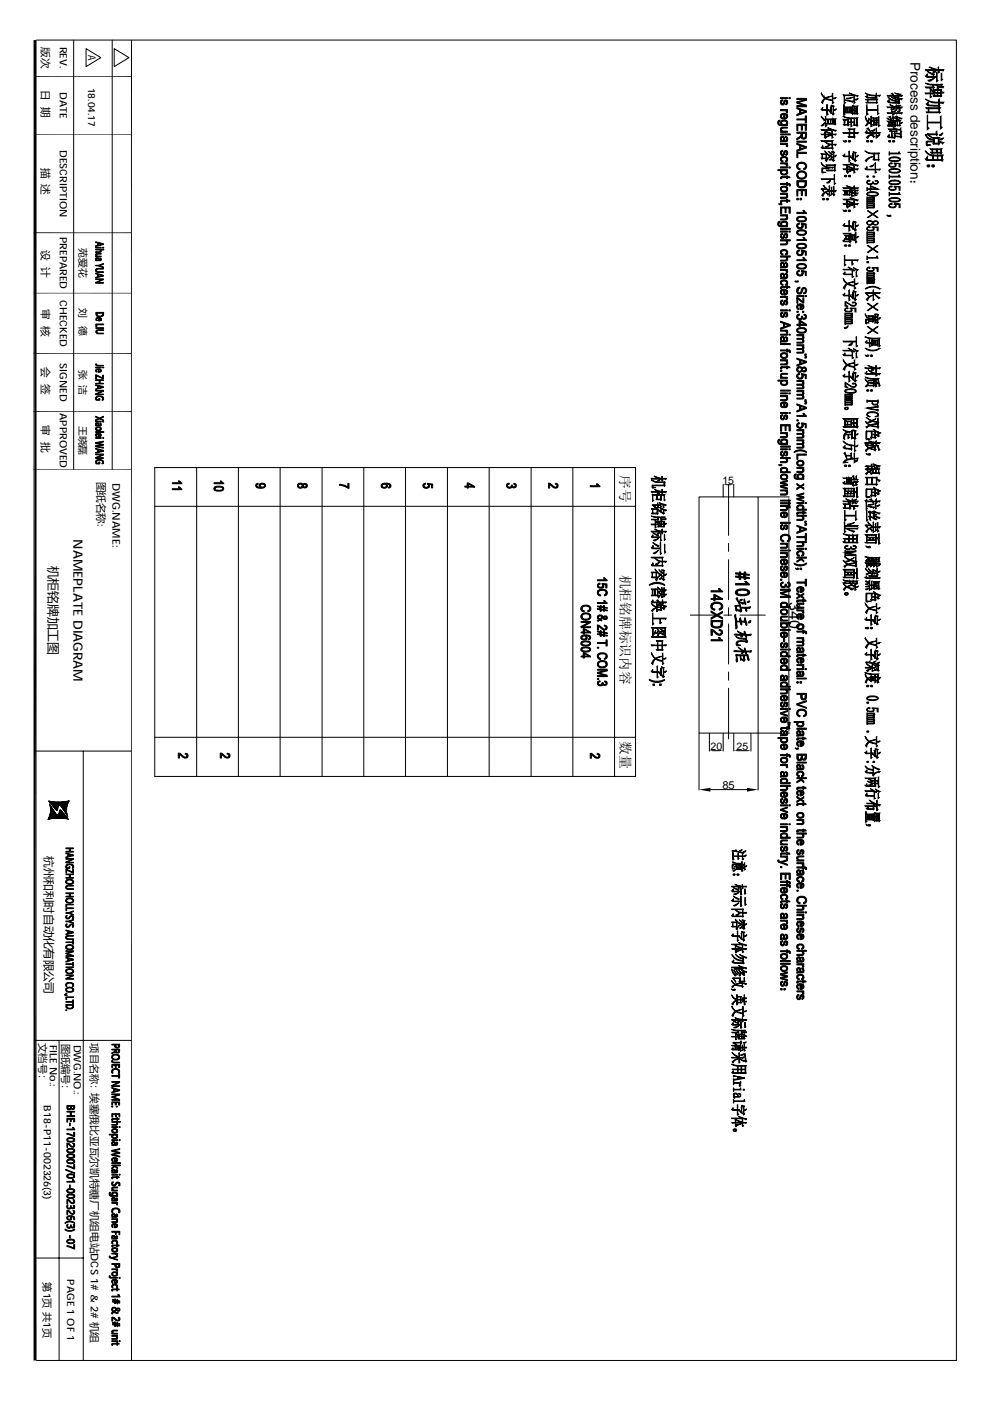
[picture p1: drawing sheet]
<svg xmlns="http://www.w3.org/2000/svg" width="210mm" height="297mm" viewBox="0 0 210 297" stroke-linecap="round" stroke-linejoin="round" font-family="sans-serif">
<defs><g id="words">
<g font-size="3.3">
<text x="167.3" y="127.6" transform="rotate(90 167.3 127.6)">3</text>
<text x="167.3" y="129.5" transform="rotate(90 167.3 129.5)">40</text>
</g>
<g font-size="2.9">
<text x="193" y="13.1" transform="rotate(90 193 13.1)">Process description：</text>
<text x="131.5" y="100.8" transform="rotate(90 131.5 100.8)">序号</text>
<text x="131.6" y="121.8" transform="rotate(90 131.6 121.8)">机柜铭牌标识内容</text>
<text x="131.6" y="157.2" transform="rotate(90 131.6 157.2)">数量</text>
</g>
<g font-size="2.7">
<text x="10.4" y="119.9" transform="rotate(90 10.4 119.9)">机柜铭牌加工图</text>
<text x="15.6" y="114.3" transform="rotate(90 15.6 114.3)">NAMEPLATE DIAGRAM</text>
</g>
<text font-size="2.5" x="9.5" y="181.5" transform="rotate(90 9.5 181.5)">杭州和利时自动化有限公司</text>
<text font-size="2.4" x="153.2" y="167.3">85</text>
<g font-size="2.2">
<text x="8.9" y="10" transform="rotate(90 8.9 10)">版次</text>
<text x="12.7" y="9.9" transform="rotate(90 12.7 9.9)">REV.</text>
<text x="18.7" y="11.7" transform="rotate(90 18.7 11.7)">A</text>
<text x="8.9" y="19.2" transform="rotate(90 8.9 19.2)">日 期</text>
<text x="12.7" y="19.6" transform="rotate(90 12.7 19.6)">DATE</text>
<text x="8.9" y="35.5" transform="rotate(90 8.9 35.5)">描 述</text>
<text x="12.7" y="31.8" transform="rotate(90 12.7 31.8)">DESCRIPTION</text>
<text x="8.9" y="53.1" transform="rotate(90 8.9 53.1)">设 计</text>
<text x="12.7" y="50.2" transform="rotate(90 12.7 50.2)">PREPARED</text>
<text x="8.9" y="65.6" transform="rotate(90 8.9 65.6)">审 核</text>
<text x="12.7" y="63.6" transform="rotate(90 12.7 63.6)">CHECKED</text>
<text x="8.9" y="77.8" transform="rotate(90 8.9 77.8)">会 签</text>
<text x="12.7" y="77" transform="rotate(90 12.7 77)">SIGNED</text>
<text x="12.7" y="87.6" transform="rotate(90 12.7 87.6)">APPROVED</text>
<text x="8.9" y="90.2" transform="rotate(90 8.9 90.2)">审 批</text>
<text x="20.7" y="102.1" transform="rotate(90 20.7 102.1)">图纸名称:</text>
<text x="23.9" y="102.3" transform="rotate(90 23.9 102.3)">DWG.NAME:</text>
<text x="153.2" y="102.7">15</text>
<text x="150.7" y="159.1">20</text>
<text x="156.2" y="159.1">25</text>
<text x="8.3" y="221.2" transform="rotate(90 8.3 221.2)">文档号：</text>
<text x="10.5" y="221.5" transform="rotate(90 10.5 221.5)">FILE No.:</text>
<text x="13.2" y="221.3" transform="rotate(90 13.2 221.3)">图纸编号：</text>
<text x="15.7" y="221.5" transform="rotate(90 15.7 221.5)">DWG.NO.:</text>
<text x="19.3" y="221.2" transform="rotate(90 19.3 221.2)">项目名称：埃塞俄比亚瓦尔凯特糖厂机组电站DCS 1# &amp; 2# 机组</text>
<text x="9.3" y="234.4" transform="rotate(90 9.3 234.4)">B18-P11-002326(3)</text>
<text x="9.2" y="271.9" transform="rotate(90 9.2 271.9)">第1页 共1页</text>
<text x="14.3" y="271.3" transform="rotate(90 14.3 271.3)">PAGE 1 OF 1</text>
</g>
<g font-size="2.1">
<text x="18.7" y="18.6" transform="rotate(90 18.7 18.6)">18.04.17</text>
<text x="16.9" y="52.6" transform="rotate(90 16.9 52.6)">苑爱花</text>
<text x="16.9" y="65.3" transform="rotate(90 16.9 65.3)">刘</text>
<text x="16.9" y="69.2" transform="rotate(90 16.9 69.2)">德</text>
<text x="16.9" y="78.4" transform="rotate(90 16.9 78.4)">张 洁</text>
<text x="16.9" y="90.3" transform="rotate(90 16.9 90.3)">王晓磊</text>
</g>
<text font-size=".8" x="12.7" y="171.9" transform="rotate(90 12.7 171.9)">auto</text>
<g font-size=".5">
<text x="11.9" y="170" transform="rotate(90 11.9 170)">hollilas</text>
<text x="13.7" y="170" transform="rotate(90 13.7 170)">pgqh</text>
</g>
<text font-size=".4" x="11" y="172" transform="rotate(90 11 172)">hollysys</text>
</g></defs>
<g fill="#000" stroke="#000" stroke-width=".21">
<path d="M157.9 131v.6z"/>
<path d="M190.4 19.9l.6 .1-.2 .2-.4-.2v.4z" fill-rule="evenodd"/>
<path d="M196.6 15.7v.4z" fill-rule="evenodd"/>
<path d="M196.2 19.7h1v.2h-.9z" fill-rule="evenodd"/>
<path d="M196.2 17.6l1.7 .3v.5v-.3l-1-.2z" fill-rule="evenodd"/>
<path d="M197.3 19.7h.7l-.2 .3-.5-.1z" fill-rule="evenodd"/>
<path d="M196.8 17l1.3-.5-.2 .2a.89 .89 0 0 1-1.1 .3z" fill-rule="evenodd"/>
<path d="M197.3 18.8l.8 .7v.2l-.5-.3z" fill-rule="evenodd"/>
<path d="M196.6 15.2l1.5 .5-.2 .3z" fill-rule="evenodd"/>
<path d="M198 18.1v.3l.1 .1-.2 .2z" fill-rule="evenodd"/>
<path d="M197.1 14.3l1 .2 .1 .3z" fill-rule="evenodd"/>
<path d="M196.2 14.8h2v-.2l.2 .1v.2l-2.1 .1z" fill-rule="evenodd"/>
<path d="M196.6 15.7l.1 .5h1.9v.2l-2.2-.1a.22 .22 0 0 1-.1-.2 .22 .22 0 0 1 .2-.2z" fill-rule="evenodd"/>
<path d="M198.2 19.2v.3l.6 .1v.7v-.5l-.6-.1z" fill-rule="evenodd"/>
<path d="M198.5 15.4l.2-.1v1.6l.2 .2-.3 .2z" fill-rule="evenodd"/>
<path d="M197.8 15.2l.6-.2v-.3l.5 .1v.1h-.4l-.3 .5z" fill-rule="evenodd"/>
<path d="M196.2 18.4h1.7v-.5h.8l.1 .7 .2 .1-.3 .2v-.8h-.7l-.1 .6-.1-.1-1.5 .1z" fill-rule="evenodd"/>
<path d="M198.9 14.3l.1-.1v.9l.2 .2-.3 .2z" fill-rule="evenodd"/>
<path d="M198.8 19.6h.6v.7v-.5h-.6z" fill-rule="evenodd"/>
<path d="M198.8 19h.7l-.1 .6v-.4h-.6z" fill-rule="evenodd"/>
<path d="M199.6 19v.2z" fill-rule="evenodd"/>
<path d="M198.7 17.9h1.1l-.1 .2h-.9z" fill-rule="evenodd"/>
<path d="M199.6 15.6l.1-.1v1.2l.2 .2-.3 .2z" fill-rule="evenodd"/>
<path d="M198.8 18.4h1.3l-.2 .2-1.1-.1z" fill-rule="evenodd"/>
<path d="M199 14.8h1.1l-.2 .3-.1-.2h-.8z" fill-rule="evenodd"/>
<path d="M199.6 19.4l.5 .2-.2 .2z" fill-rule="evenodd"/>
<path d="M165.1 25.6l.3-.1-.3 .5z" fill-rule="evenodd"/>
<path d="M165.5 20.7h1.5v.2h-1.5z" fill-rule="evenodd"/>
<path d="M165.5 28.4h2.1v.2h-2.1z" fill-rule="evenodd"/>
<path d="M165.5 35.4h1.5v.2h-1.5z" fill-rule="evenodd"/>
<path d="M165 25.7l.1-.1v.6l.6 .2v.2l-.6-.1-.2-.4z" fill-rule="evenodd"/>
<path d="M165.7 29.4v.4z" fill-rule="evenodd"/>
<path d="M165.7 27.5v.3z" fill-rule="evenodd"/>
<path d="M165.7 37.5v.4h-.2z" fill-rule="evenodd"/>
<path d="M165.7 21.3l.2-.1 .1 .2-.3 .3z" fill-rule="evenodd"/>
<path d="M165.6 24.2l.1 .6 .3 .2-.1 .3-.4-.4z" fill-rule="evenodd"/>
<path d="M165.7 32l.2-.1 .1 .2-.3 .1v.3z" fill-rule="evenodd"/>
<path d="M165.7 33.3v.6l.3 .2v.3l-.5-.4z" fill-rule="evenodd"/>
<path d="M165.6 29h.6v.8v-.2a.28 .28 0 0 0-.2-.4 .28 .28 0 0 0-.3 .1v.5l-.2-.3z" fill-rule="evenodd"/>
<path d="M165.7 24.2l.8-.2 .3 .2v.5l-.2-.4h-.2v1h-.2v-1.1l-.4 .2-.1 .3z" fill-rule="evenodd"/>
<path d="M166.5 28.9l.3 .1v.5z" fill-rule="evenodd"/>
<path d="M165.7 39.6a1.04 1.04 0 0 1 1.1 0v.5l-.3-.4h-.6l-.2 .4z" fill-rule="evenodd"/>
<path d="M165.6 21.3l.3 .7h.2l.3-.8 .4 .1v.4l-.2-.3-.4 .7-.4 .2-.3-.4z" fill-rule="evenodd"/>
<path d="M165.6 25.7a1.05 1.05 0 0 1 1.2-.1v.4l-.3-.3-.7 .1-.1 .8-.2-.5z" fill-rule="evenodd"/>
<path d="M165.6 32l.1 .6 .1 .2 .3-.1a.58 .58 0 0 1 .7-.7v.4l-.1-.2h-.2l-.4 .8-.5-.2z" fill-rule="evenodd"/>
<path d="M166.5 34.1l.3-.3v.4l-.3 .1z" fill-rule="evenodd"/>
<path d="M166.8 36.2v.3z" fill-rule="evenodd"/>
<path d="M165.5 23.2h1.5v.2h-.2v.3l-.3-.2h-1z" fill-rule="evenodd"/>
<path d="M165.7 26.1l.3 .3h.5l.3-.3 .2 .5h-1.3z" fill-rule="evenodd"/>
<path d="M165.5 27.2l.3-.2h1.2v.2h-1.2l-.1 .6-.2-.2z" fill-rule="evenodd"/>
<path d="M165.5 27.8h.2v-.2l.2 .2h1.1v.3h-1.5z" fill-rule="evenodd"/>
<path d="M165.5 30.4h1.5v.2h-.2v.3l-.3-.3h-1z" fill-rule="evenodd"/>
<path d="M165.5 34.5h1.5v.2h-.2v.3l-.2-.2-1.1-.1z" fill-rule="evenodd"/>
<path d="M164.9 36h2.1v.2h-.2v.2l-.3-.2h-.5l-.3 .3v-.3h-.8z" fill-rule="evenodd"/>
<path d="M166.8 21.3l.2 .6-.4 .3z" fill-rule="evenodd"/>
<path d="M166.8 23.4l.2 .3-.1 .3-.2-.1z" fill-rule="evenodd"/>
<path d="M166.4 24.3v.7l.4-.1v-.7l.2 .5a.65 .65 0 0 1-.6 .6z" fill-rule="evenodd"/>
<path d="M166.8 25.6l.2 .6-.2 .2z" fill-rule="evenodd"/>
<path d="M165.7 29.5l.2 .3h.3v-.7l.2 .7h.2l.2-.2v-.6l.2 .3a.49 .49 0 0 1-.3 .7l-1.2 .1z" fill-rule="evenodd"/>
<path d="M166.8 30.6l.2 .2-.1 .3h-.2z" fill-rule="evenodd"/>
<path d="M166.8 32l.2 .2v.4l-.4 .3z" fill-rule="evenodd"/>
<path d="M165.7 33.3l.3-.1 .7 .1 .3 .3-.1 .5-.1 .1v-.6l-.3-.2-.6 .1-.2 .3z" fill-rule="evenodd"/>
<path d="M166.8 34.7l.2 .2-.1 .3h-.2z" fill-rule="evenodd"/>
<path d="M165.6 36.3l.1-.1v.3a.65 .65 0 0 0 .5 .4 .65 .65 0 0 0 .6-.4l.1-.3a.53 .53 0 0 1 .1 .6 .53 .53 0 0 1-.5 .3l-.8-.1-.2-.3z" fill-rule="evenodd"/>
<path d="M167.3 20.7h.3v.2h-.3z" fill-rule="evenodd"/>
<path d="M167.3 35.4h.3v.2h-.3z" fill-rule="evenodd"/>
<path d="M165.5 38.9h1.3v-.2h.2v.2h.3v.4l-.1-.2h-.2v.3h-.2v-.3h-1.3z" fill-rule="evenodd"/>
<path d="M165.7 37.5h1.1v-.2h.2v.2h.3l.2 .2h-.5v.2h-.2v-.2h-1l-.1 .1z" fill-rule="evenodd"/>
<path d="M167.3 38.9l.3 .2v.3h-.3z" fill-rule="evenodd"/>
<path d="M169 29.9h2v.3h-2z" fill-rule="evenodd"/>
<path d="M169 34.7l.2 .8 .5 .3-.1 .2-.6-.4-.1-.6z" fill-rule="evenodd"/>
<path d="M169 29.3l.7-.4 .1-.3 .1 .4-.2 .2-.7 .5z" fill-rule="evenodd"/>
<path d="M169.2 38.6v.6l.3 .3h.9l.3-.3v-.3l.1 .7-.5 .2-1-.1-.1-.1z" fill-rule="evenodd"/>
<path d="M170.1 28.3l.1 .9h.4l.2-.3v.5l-.2 .1-.5-.1z" fill-rule="evenodd"/>
<path d="M170.8 35.2v.6l-.4 .2-.1-.2 .4-.3z" fill-rule="evenodd"/>
<path d="M169.1 36.6l.7-.4 .7 .1 .3 .3v.5l-.3-.5-.7-.1a.65 .65 0 0 0-.7 .6v.6l-.2-.4z" fill-rule="evenodd"/>
<path d="M169 21.6l2 .7v.3l-.4-.2-1.6-.5z" fill-rule="evenodd"/>
<path d="M169 22.4h1.6l.4 .2h-2z" fill-rule="evenodd"/>
<path d="M169 20.9h2v.3l-.3-.1h-1.7z" fill-rule="evenodd"/>
<path d="M169 21.6l1.7-.5 .3 .1-1.7 .5z" fill-rule="evenodd"/>
<path d="M169 22.8l2 .7v.3l-1.2-.4-.3 .6v-.7l-.5-.2z" fill-rule="evenodd"/>
<path d="M169.8 23.4v.6l.9-.3 .3 .1-2 .7v-.3l.5-.2z" fill-rule="evenodd"/>
<path d="M169 25.2h1.7v-.6h.3v1.5h-.3v-.7h-1.7z" fill-rule="evenodd"/>
<path d="M169 26.3h2v1.3h-.3v-1h-.6v1h-.2v-1h-.7v1.1h-.2z" fill-rule="evenodd"/>
<path d="M169 28h2l-.1 1.3-.1 .1v-1.1h-.7v1.1l-.2-.3-.1-.8h-.8z" fill-rule="evenodd"/>
<path d="M169 30.4l2 .7v.3l-1.2-.5-.3 .7v-.8l-.5-.2z" fill-rule="evenodd"/>
<path d="M169.8 30.9v.6l.9-.3 .3 .2-2 .7v-.3l.5-.2z" fill-rule="evenodd"/>
<path d="M169 32.3h2v.2h-1.8v.9h-.2z" fill-rule="evenodd"/>
<path d="M169 38.3h2l-.1 1.2-.2-.9h-1.5l-.1 1-.1-.4z" fill-rule="evenodd"/>
<path d="M169.1 34.7l.5-.3 .9 .1a.81 .81 0 0 1 .3 1.3v-.8l-.3-.3h-.9l-.4 .2-.1 .3z" fill-rule="evenodd"/>
<path d="M169.1 37.1a.65 .65 0 0 0 .6 .6l.9-.2 .2-.9a.82 .82 0 0 1 0 1.1l-.5 .3h-.8l-.4-.3z" fill-rule="evenodd"/>
<path d="M174.1 33.5h.2v.2z" fill-rule="evenodd"/>
<path d="M174.4 22.8v.6l-.3-.2z" fill-rule="evenodd"/>
<path d="M174.4 30.9l.1 .4z" fill-rule="evenodd"/>
<path d="M174.1 26.7l.8-.7-.4 .6z" fill-rule="evenodd"/>
<path d="M174.1 28.4h.8v.2h-.7z" fill-rule="evenodd"/>
<path d="M174.6 21l.3-.2-.5 1.1a.38 .38 0 0 1-.2-.4 .38 .38 0 0 1 .3-.3z" fill-rule="evenodd"/>
<path d="M174.1 24.7l.9 .7-.3 .2z" fill-rule="evenodd"/>
<path d="M174.3 35.7l.1-.1v.8l.7 .2h-.8z" fill-rule="evenodd"/>
<path d="M174.6 39.4l.5 .4v.2z" fill-rule="evenodd"/>
<path d="M174.8 28.1l.2-.1v.8l.1 .1-.2 .1z" fill-rule="evenodd"/>
<path d="M174.1 32.6h.3v.9h.7v.2h-.8v-.9z" fill-rule="evenodd"/>
<path d="M174.9 32l.4 .4v.2z" fill-rule="evenodd"/>
<path d="M174.4 23.1l.9 .1v.2h-.9z" fill-rule="evenodd"/>
<path d="M175 24.8l.1-.1v1.8l.2 .2-.3 .2z" fill-rule="evenodd"/>
<path d="M174.4 32.6h.8v.9l.1 .1-.2 .1v-.9h-.7z" fill-rule="evenodd"/>
<path d="M175.3 22.3l.1-.1v1.9l.2 .1-.3 .2z" fill-rule="evenodd"/>
<path d="M175.6 23.2h.2l-.1 .2z" fill-rule="evenodd"/>
<path d="M174.4 35.6h1.4l-.2 .2h-1.1l-.1 .1z" fill-rule="evenodd"/>
<path d="M175 31.1l.9-.5a.67 .67 0 0 1-.9 .5z" fill-rule="evenodd"/>
<path d="M175.3 32.5l.7 .4v.2l-.7-.4-.1 .1z" fill-rule="evenodd"/>
<path d="M175.3 38.7l.8-.7v.2a.55 .55 0 0 1-.8 .5z" fill-rule="evenodd"/>
<path d="M175.5 27.1l.6 .2 .1 .2z" fill-rule="evenodd"/>
<path d="M176.1 22.7l.1-.1-.1 1.1z" fill-rule="evenodd"/>
<path d="M174.8 27.7l1.5 .6v.1l-1.1-.4z" fill-rule="evenodd"/>
<path d="M175.4 23.2h.2l.5 .5 .1-1.1v1.1l.2 .1-.3 .2-.4-.6h-.3z" fill-rule="evenodd"/>
<path d="M175.2 33.8l.8-.6v-.2l.4 .1-.8 .5-.3 .6-.3-.2z" fill-rule="evenodd"/>
<path d="M175 28.4h1.3v-.1l.1 .3h-1.4z" fill-rule="evenodd"/>
<path d="M174.8 29.2l1.6-.6v-.3v.3l-.9 .3-.5 .4z" fill-rule="evenodd"/>
<path d="M174.9 30l.7 .5 .8 .1v.1l-.5 .1z" fill-rule="evenodd"/>
<path d="M175.1 20.7l1.4-.4-1.3 .5z" fill-rule="evenodd"/>
<path d="M174.1 19.8l.9 1 1.5 .4v.1l-1.6-.3z" fill-rule="evenodd"/>
<path d="M174.4 30.9l.1 .5h1.9l.1 .2-2.1-.1-.3-.2z" fill-rule="evenodd"/>
<path d="M175.8 33.9l.7-.6-.4 .6z" fill-rule="evenodd"/>
<path d="M175.1 25.2h1.5v1v-.9h-.5v.9v-.9h-.5l-.1 .9v-.9h-.4z" fill-rule="evenodd"/>
<path d="M175.7 32.2l.9 .5-.2 .2z" fill-rule="evenodd"/>
<path d="M176.2 24l.5 .1v.2z" fill-rule="evenodd"/>
<path d="M176.4 27.8h.1v1.2l.2 .1-.3 .2z" fill-rule="evenodd"/>
<path d="M176.5 29.8h.2l-.2 .2z" fill-rule="evenodd"/>
<path d="M174.1 29.8h2.4v1.5l.2 .1-.2 .2-.1-.2v-1.4h-2.2z" fill-rule="evenodd"/>
<path d="M174.1 34.5l.4 .5 .5 .3 1.7 .2-.2 .2-1.5-.2-.6-.5z" fill-rule="evenodd"/>
<path d="M176.3 32.2h.4v1.7v-1.6h-.3z" fill-rule="evenodd"/>
<path d="M176.4 19.9l.2-.1v1.8l.2 .1-.3 .3z" fill-rule="evenodd"/>
<path d="M176.7 22.5h.2z" fill-rule="evenodd"/>
<path d="M176.2 22.4l.5 .1v1.6l.2 .1-.2 .1v-1.8z" fill-rule="evenodd"/>
<path d="M174.1 37.9h2.8v.1h-.8v.2v-.2l-1.9 .1z" fill-rule="evenodd"/>
<path d="M176.7 32.2l.1 1.7 .1 .1-.2 .2-.3-.3h.3z" fill-rule="evenodd"/>
<path d="M176.7 32.2l.3 .1z" fill-rule="evenodd"/>
<path d="M175.2 35h1.8v1.1v-1h-1.7z" fill-rule="evenodd"/>
<path d="M176.6 25.2h.4v1v-.9h-.3z" fill-rule="evenodd"/>
<path d="M177 35h.2l-.2 .1z" fill-rule="evenodd"/>
<path d="M175.2 36.1h1.8v-1.1v1.1h.2l-.2 .2-.1-.1h-1.6z" fill-rule="evenodd"/>
<path d="M176.8 37.1l.2-.1v1.8l.2 .1-.3 .2z" fill-rule="evenodd"/>
<path d="M177.1 25.3l.1 1-.1 .1z" fill-rule="evenodd"/>
<path d="M176.7 20.8l.5-.1-.2 .2z" fill-rule="evenodd"/>
<path d="M175.6 25.3v.9h.5v-.9v.9h.5v-1l.1 1h.3v-1h.2l-.1 .1v1.1l-2-.1v-.1h.4z" fill-rule="evenodd"/>
<path d="M176.5 28.4h.8l-.2 .2h-.6z" fill-rule="evenodd"/>
<path d="M174.1 27.5h2.1l.1-.1 1 .2-.2 .2-.7-.3-.2 .2-2-.1z" fill-rule="evenodd"/>
<path d="M176.5 30.6h.8l-.1 .2-.7-.1z" fill-rule="evenodd"/>
<path d="M176.8 33.2l.5-.3-.2 .4z" fill-rule="evenodd"/>
<path d="M176.7 23.3l.6-.2-.2 .3z" fill-rule="evenodd"/>
<path d="M178.7 25.3h.3v1.1v-.9z" fill-rule="evenodd"/>
<path d="M179 32.7l-.1 .5-.2-.2z" fill-rule="evenodd"/>
<path d="M178.9 22.3l.1-.1v1.9l.2 .2-.3 .2z" fill-rule="evenodd"/>
<path d="M178.9 20.4l.2-.1v1.4l.2 .1-.3 .2z" fill-rule="evenodd"/>
<path d="M178.8 29.8l.3 .2a.18 .18 0 0 1 .2-.2 .18 .18 0 0 1 .1 .3h-.4z" fill-rule="evenodd"/>
<path d="M178.8 35.8h.7v.2h-.6z" fill-rule="evenodd"/>
<path d="M179.1 37.2h.3l.1 .1-.3 .2z" fill-rule="evenodd"/>
<path d="M179.5 35.4l.1-.1v.8l.2 .2-.3 .1z" fill-rule="evenodd"/>
<path d="M179 25.3h.8v1.1v-.9h-.7l-.1 1h-.1l-.1-.1h.2z" fill-rule="evenodd"/>
<path d="M179.9 25.9h.5v.1h-.5z" fill-rule="evenodd"/>
<path d="M179.1 25.5v.9h.7v-1.1h.2l-.1 .2v1.1l-.9-.1z" fill-rule="evenodd"/>
<path d="M179.1 33l.9 .1v.1h-1z" fill-rule="evenodd"/>
<path d="M179.9 25.5v.9h.1l-.1 .2z" fill-rule="evenodd"/>
<path d="M178.7 28.1h1.4v.9v-.7h-1.2z" fill-rule="evenodd"/>
<path d="M180.1 28.1v1h-.2l-.1-.1h.3z" fill-rule="evenodd"/>
<path d="M180 32.1l.1-.1v1.9l.2 .2-.3 .2z" fill-rule="evenodd"/>
<path d="M179.9 29.8h.4a.2 .2 0 0 1-.2 .3 .2 .2 0 0 1-.2-.3z" fill-rule="evenodd"/>
<path d="M179.9 37.2h.4v.3h-.3z" fill-rule="evenodd"/>
<path d="M179.5 39.4l.9 .3-.1 .1z" fill-rule="evenodd"/>
<path d="M179 22.7h1.4v1.1v-1h-.3l-.1 1v-1h-.3v1v-1h-.3l-.1 1v-1h-.3z" fill-rule="evenodd"/>
<path d="M178.8 24.7l1.7 .3v.1l-.9-.1z" fill-rule="evenodd"/>
<path d="M179.4 22.8v1h.3v-1v1h.3l.1-1v1h.3v-1.1h.2l-.1 1.3-1.5-.1v-.1h.3z" fill-rule="evenodd"/>
<path d="M180.5 23.3v.5l.2 .1-.2 .1z" fill-rule="evenodd"/>
<path d="M180.5 25v1.6l.2 .1-.3 .2v-1.7z" fill-rule="evenodd"/>
<path d="M179.5 20.8l1.3-.2-.9 .4z" fill-rule="evenodd"/>
<path d="M180.5 22.8v.4h.3v.1h-.3z" fill-rule="evenodd"/>
<path d="M178.8 20.1h2v.2h-1.9z" fill-rule="evenodd"/>
<path d="M180.2 34.5l.6 .2v.2z" fill-rule="evenodd"/>
<path d="M180.8 32.5h.1l-.1 1.1z" fill-rule="evenodd"/>
<path d="M179.1 21.2l1.8 .2-.2 .3z" fill-rule="evenodd"/>
<path d="M179.5 35.1l1.5 .6-.1 .1z" fill-rule="evenodd"/>
<path d="M180.8 22.3v1.6l.2 .2-.2 .1-.1-1.7z" fill-rule="evenodd"/>
<path d="M180.1 33.1h.2l.5 .5 .1-1.1v1.1h.2l-.3 .2z" fill-rule="evenodd"/>
<path d="M179.6 35.8h1.3l.2-.1v.3h-1.5z" fill-rule="evenodd"/>
<path d="M179.6 36.4l1.5-.4v-.3v.4l-.9 .2-.5 .4z" fill-rule="evenodd"/>
<path d="M178.7 39.8h1.6l.1-.1 .6 .1 .1 .1h-2.2z" fill-rule="evenodd"/>
<path d="M180.5 25.1v.8h.6l-.1 .2-.5-.1z" fill-rule="evenodd"/>
<path d="M180.2 28.1h.9v.9v-.7h-.9z" fill-rule="evenodd"/>
<path d="M180.8 23.2h.3v.2h-.3z" fill-rule="evenodd"/>
<path d="M181 22.5h.1v1.5v-1.4z" fill-rule="evenodd"/>
<path d="M180.5 25h.6v1.5v-1.4h-.6v.9z" fill-rule="evenodd"/>
<path d="M180.1 27.3h1v.8v-.6h-.9z" fill-rule="evenodd"/>
<path d="M179.8 27.3l.4 .2v1.5h.9v-1.7h.2l-.2 1.9-1-.1v-1.6z" fill-rule="evenodd"/>
<path d="M181 20.5l.1-.1v1.2l.2 .1-.2 .2z" fill-rule="evenodd"/>
<path d="M181.2 27.5v1.4l.1 .1-.2 .2z" fill-rule="evenodd"/>
<path d="M180.9 33.8l.4 .1v.3z" fill-rule="evenodd"/>
<path d="M181 35.2h.1v1.2l.2 .1-.2 .2z" fill-rule="evenodd"/>
<path d="M181.4 32.3l.1 .1z" fill-rule="evenodd"/>
<path d="M180.9 32.2l.5 .2v1.5l.2 .1-.3 .2v-1.8l-.4-.1z" fill-rule="evenodd"/>
<path d="M181.2 23.1v.4h.5v.2h-.5z" fill-rule="evenodd"/>
<path d="M181.2 22.6v.4h.5v1v-.9h-.5z" fill-rule="evenodd"/>
<path d="M181.2 25.1v1.4h.5v.2l-.5-.1z" fill-rule="evenodd"/>
<path d="M181.1 22.5h.6v.5v-.4h-.5v1.6l-.1-.2z" fill-rule="evenodd"/>
<path d="M181.1 25h.6v.1v1.4l.2 .1-.2 .1v-1.6h-.5v1.5l-.2-.1h.1z" fill-rule="evenodd"/>
<path d="M181.7 25h.2l-.2 .1z" fill-rule="evenodd"/>
<path d="M181.7 22.5h.2l-.1 .1v1.6h-.6v-.5v.3h.5z" fill-rule="evenodd"/>
<path d="M181.8 22.6v1.4l.1 .1-.1 .1z" fill-rule="evenodd"/>
<path d="M181.3 21.1l.6-.2-.4 .3z" fill-rule="evenodd"/>
<path d="M180.1 19.7l1.8 .6-.1 .2-.8-.3-.1 .1z" fill-rule="evenodd"/>
<path d="M181.1 35.8h.8l-.1 .3-.7-.1z" fill-rule="evenodd"/>
<path d="M178.8 34.9h2v-.2l1.1 .3-.1 .2-.8-.3-.1 .2-2-.1z" fill-rule="evenodd"/>
<path d="M181.2 28.1h.8l-.2 .2h-.6z" fill-rule="evenodd"/>
<path d="M181.4 33.1l.6-.1-.3 .3z" fill-rule="evenodd"/>
<path d="M181.1 39.8h.9l-.2 .2-.7-.1z" fill-rule="evenodd"/>
<path d="M183.8 23.2h2.3v.2h-2.3z" fill-rule="evenodd"/>
<path d="M183.8 27.8v.3z" fill-rule="evenodd"/>
<path d="M183.8 35.4v.4z" fill-rule="evenodd"/>
<path d="M183.5 21.1h.4v.6v-.5z" fill-rule="evenodd"/>
<path d="M183.6 20.5l.4-.3-.1 .5z" fill-rule="evenodd"/>
<path d="M183.5 24.7l.5 1.2-.4-.5z" fill-rule="evenodd"/>
<path d="M183.7 22.3l.1-.1v1.8l.3 .2-.3 .2z" fill-rule="evenodd"/>
<path d="M183.8 29.8h.3a.21 .21 0 0 1-.1 .3 .21 .21 0 0 1-.2-.3z" fill-rule="evenodd"/>
<path d="M183.9 38.4l.2-.2 .3 .1-.5 .2v.4l-.1-.2z" fill-rule="evenodd"/>
<path d="M184.2 25.1l.5 .2v.8v-.6l-.4-.2-.2 .6z" fill-rule="evenodd"/>
<path d="M184.1 25.4v.5l.6 .2v-.8v1l-.2-.1a.39 .39 0 0 0-.4 0 .39 .39 0 0 0-.2 .3l-.4 .2z" fill-rule="evenodd"/>
<path d="M183.8 27.3l.3-.2 .6 1z" fill-rule="evenodd"/>
<path d="M184.6 24.8l.1-.1v1.8l.3 .2-.3 .2z" fill-rule="evenodd"/>
<path d="M184.6 29.8h.3l.1 .2-.4 .1z" fill-rule="evenodd"/>
<path d="M184.7 25.4l.5 .1-.2 .2z" fill-rule="evenodd"/>
<path d="M185 25h.2v1.4v-1.3z" fill-rule="evenodd"/>
<path d="M185.3 25.5l.5 .1z" fill-rule="evenodd"/>
<path d="M184.4 35.3l.9-.3-.5 .4z" fill-rule="evenodd"/>
<path d="M183.7 33.8l.7-.5 .9-.2-1 .5-.7 .7-.1-.3z" fill-rule="evenodd"/>
<path d="M183.4 32l.7 .4 1.3 .1-.1 1.3v-1.2l-1-.1z" fill-rule="evenodd"/>
<path d="M184.9 28.6l.6 .4-.3 .1z" fill-rule="evenodd"/>
<path d="M184.8 27.8l.7-.4-.4 .4z" fill-rule="evenodd"/>
<path d="M183.7 35.5l.1 .3 .1 .1h1.6v.1h-1.9l-.2-.2z" fill-rule="evenodd"/>
<path d="M183.9 29l.5-.4 1.2-.3-1.1 .4-.5 .7-.3-.3z" fill-rule="evenodd"/>
<path d="M183.5 19.8l1 .3 1.3 .1v.5v-.4l-1.6-.1z" fill-rule="evenodd"/>
<path d="M183.7 27.8l.2 .3h.8v-.1l.1 .1h1v.2h-2.1l-.3-.2z" fill-rule="evenodd"/>
<path d="M183.9 20.5l.2 .1 1.7 .1v-.5v.7l-1.7-.1-.2-.1z" fill-rule="evenodd"/>
<path d="M185.3 25.5v.5h.5v.4v-.3h-.5z" fill-rule="evenodd"/>
<path d="M185.2 25h.6v1v-.9h-.5v1.5l-.3-.2h.2z" fill-rule="evenodd"/>
<path d="M184 21.1h1.8v.6v-.5h-1.8z" fill-rule="evenodd"/>
<path d="M185.5 34.6l.1-.1v1.9l.2 .1-.3 .2z" fill-rule="evenodd"/>
<path d="M185.7 19.8h.1v.9l.2 .1-.2 .1z" fill-rule="evenodd"/>
<path d="M185.9 25v1.1z" fill-rule="evenodd"/>
<path d="M185.3 25.1v1.3h.5l.1-1.4v1.4l.1 .1-.2 .1h-.5z" fill-rule="evenodd"/>
<path d="M183.9 21.1l.1 .6h1.8l.1-.6 .2 .7-.3 .1-2.1-.1-.1-.1h.3z" fill-rule="evenodd"/>
<path d="M185.9 21.1h.2l-.2 .1z" fill-rule="evenodd"/>
<path d="M185.7 27.2h.1v1.7l.3 .2-.3 .2z" fill-rule="evenodd"/>
<path d="M185.5 38.3h.4l.2 .3a.3 .3 0 0 0-.2-.2 .3 .3 0 0 0-.3 0z" fill-rule="evenodd"/>
<path d="M183.9 38.6l.1 .3 .3 .1 .6-.1 .1-.3 .4 .3h.5l.2-.2v-.3l.1 .4-.4 .3-.5-.1-.2-.2-.4 .3h-.4l-.4-.2z" fill-rule="evenodd"/>
<path d="M185.9 25.5h.4v.5v-.4z" fill-rule="evenodd"/>
<path d="M185.9 25.1v.9h.4v-.5v.6h-.4z" fill-rule="evenodd"/>
<path d="M185.4 32.6v1.2h.8l.1 .2-.9-.1z" fill-rule="evenodd"/>
<path d="M186 22.4l.1-.1v1.6l.3 .2-.3 .2z" fill-rule="evenodd"/>
<path d="M186.3 32.5h.1l-.1 .1z" fill-rule="evenodd"/>
<path d="M185.4 32.5h.9v1.3l.1 .1-.1 .1-.1-1.4h-.8v1.3l-.3-.1h.2z" fill-rule="evenodd"/>
<path d="M185.9 28.9l.6-.4-.2 .4z" fill-rule="evenodd"/>
<path d="M186.2 24.8h.2v1.7l.2 .1-.3 .2z" fill-rule="evenodd"/>
<path d="M185.8 20.2h.8l-.1 .2-.7-.1z" fill-rule="evenodd"/>
<path d="M185.8 28.1h.8l-.2 .2h-.6z" fill-rule="evenodd"/>
<path d="M185.6 35.9l1-.1-.1 .3-.9-.1z" fill-rule="evenodd"/>
<path d="M188.3 26.4v.3l-.2-.1z" fill-rule="evenodd"/>
<path d="M188.2 21.4l.4-.2-.1 .5z" fill-rule="evenodd"/>
<path d="M188.5 28.6v.3z" fill-rule="evenodd"/>
<path d="M188.6 27.8l.2 .1z" fill-rule="evenodd"/>
<path d="M188.4 29.8h.4a.21 .21 0 0 1-.2 .3 .21 .21 0 0 1-.2-.3z" fill-rule="evenodd"/>
<path d="M188.5 24.8l.3-.1 .1 .7z" fill-rule="evenodd"/>
<path d="M188.9 25.2v.2z" fill-rule="evenodd"/>
<path d="M188.4 26h.7v.1h-.6z" fill-rule="evenodd"/>
<path d="M188.5 26.3h.6v.4v-.3h-.5z" fill-rule="evenodd"/>
<path d="M188.1 23.9h1l.1 .2h-1z" fill-rule="evenodd"/>
<path d="M188.5 34.8l.3-.3 .4 .2h-.5l-.1 .5z" fill-rule="evenodd"/>
<path d="M188.6 39.6l.2-.2 .4 .2-.6 .1v.5l-.1-.4z" fill-rule="evenodd"/>
<path d="M189 28.1l.1-.1v.7l.2 .2-.2 .1z" fill-rule="evenodd"/>
<path d="M189 19.9l.3-.1 .1 .5z" fill-rule="evenodd"/>
<path d="M189.4 24.9v.5z" fill-rule="evenodd"/>
<path d="M188.9 23.1l.1-.1 .3 1.2 .2 .1-.2 .2z" fill-rule="evenodd"/>
<path d="M188.7 22.2l.9 .3v.2z" fill-rule="evenodd"/>
<path d="M188.2 28.9l.3-.3 .1 .5 1 .1 .1 .1-1.1-.1z" fill-rule="evenodd"/>
<path d="M189.1 25.8v.2h.6v.1h-.6z" fill-rule="evenodd"/>
<path d="M189.1 26.3h.6v.4v-.3h-.6z" fill-rule="evenodd"/>
<path d="M188.1 25.7h1.6v.6v-.5h-.6v.5v-.5z" fill-rule="evenodd"/>
<path d="M189.3 29.8h.3l.1 .2-.4 .1z" fill-rule="evenodd"/>
<path d="M188.1 20.2l1.3 .1v-.2l.3 .6-.3-.3h-1.2z" fill-rule="evenodd"/>
<path d="M189.2 23.1l.5-.3-.1 .3z" fill-rule="evenodd"/>
<path d="M189.4 27.1l.4 .2z" fill-rule="evenodd"/>
<path d="M189.5 28.3l.2-.2v1l.1 .1-.1 .1z" fill-rule="evenodd"/>
<path d="M188.4 26.6l.7 .1v-.6v.6h.6v-1h.2l-.2 1.1-1.4-.1z" fill-rule="evenodd"/>
<path d="M189.8 25.8v.8l.1 .1-.2 .1z" fill-rule="evenodd"/>
<path d="M189.7 34.7l.2 .1v.2z" fill-rule="evenodd"/>
<path d="M189.7 39.6l.2 .1v.2z" fill-rule="evenodd"/>
<path d="M188.1 22.7l1.7-.1 .2 .2h-1.8z" fill-rule="evenodd"/>
<path d="M189.4 23.6l.6-.2-.3 .3z" fill-rule="evenodd"/>
<path d="M188.6 35l.2 .2 .7 .1 .4-.2v-.3l.1 .3-.2 .3-.7 .1-.5-.2z" fill-rule="evenodd"/>
<path d="M188.6 39.9l.2 .3h.7l.4-.2v-.3l.1 .3-.2 .3-.7 .1-.5-.2z" fill-rule="evenodd"/>
<path d="M188.9 27.5v.3h1.1l.1 .1h-1.2z" fill-rule="evenodd"/>
<path d="M189.1 24.8l.3-.1 .7 .4v.2l-.7-.4v.4z" fill-rule="evenodd"/>
<path d="M189.9 22.3h.2v.7l.1 .1-.2 .2z" fill-rule="evenodd"/>
<path d="M188.3 27.3h1.7l.2 .5-.1 .1-.1-.4h-1.1l-.1 .4v-.4z" fill-rule="evenodd"/>
<path d="M190.1 26.5l.1 .2z" fill-rule="evenodd"/>
<path d="M189.5 20.3h.8v.1h-.7z" fill-rule="evenodd"/>
<path d="M189 20.5l1.5 .6v.3v-.2l-.8-.2z" fill-rule="evenodd"/>
<path d="M188.3 20.6l.8 .5 .8 .3h.6v-.3v.5l-1.2-.2-.7-.4z" fill-rule="evenodd"/>
<path d="M189.8 20.6l.7 .2v.9v-.8z" fill-rule="evenodd"/>
<path d="M189.7 19.7l.7 .2v.5l.2 .2-.3 .1v-.7z" fill-rule="evenodd"/>
<path d="M190.2 24.8v.4l.4 .1-.2 .2-.3-.2z" fill-rule="evenodd"/>
<path d="M190.6 20.9v.8l.2 .1-.2 .2z" fill-rule="evenodd"/>
<path d="M188.1 25.1l.8 .3v-.2v.2l.2 .1 1.7 .1-.1 .9v-.8h-.4l-.1 1v-1l-1.4-.2z" fill-rule="evenodd"/>
<path d="M189.7 28.1l1.1 .2-.1 .2-1-.2v.6z" fill-rule="evenodd"/>
<path d="M188.6 33.8l.5 .3 1.4-.1 .3-.2v.2l-.6 .2h-1.1l-.4-.1z" fill-rule="evenodd"/>
<path d="M188.6 36.2l.5 .3h1.4l.3-.3v.2l-.6 .3h-1.1l-.4-.1z" fill-rule="evenodd"/>
<path d="M188.6 38.7l.5 .3 1.4-.1 .3-.2v.2l-.6 .2h-1.1l-.4-.1z" fill-rule="evenodd"/>
<path d="M189.6 34.6l1.2 .1v.7h-.2v-.7h-.9z" fill-rule="evenodd"/>
<path d="M190.3 23.6l.6-.2-.4 .3z" fill-rule="evenodd"/>
<path d="M188.5 32.2l.2 .3h1.8l.2-.3 .2 .4h-2.2l-.2 .3z" fill-rule="evenodd"/>
<path d="M188.5 33.6l.6-.3h1.1a.52 .52 0 0 1 .6 .7l-.1-.4-.5-.1h-1.3l-.3 .2v.3z" fill-rule="evenodd"/>
<path d="M188.5 36.1l.6-.3h1.1a.52 .52 0 0 1 .6 .6l-.1-.3-.5-.2-1.3 .1-.3 .1v.3z" fill-rule="evenodd"/>
<path d="M188.5 37.1l.2 .3h1.8l.2-.3 .2 .4h-2.2l-.2 .3z" fill-rule="evenodd"/>
<path d="M188.5 38.5l.6-.3h1.1a.52 .52 0 0 1 .6 .7l-.1-.3-.5-.2h-1.3l-.3 .2v.3z" fill-rule="evenodd"/>
<path d="M190.2 22.5l.7-.2-.3 .2z" fill-rule="evenodd"/>
<path d="M190.2 22.9l.7 .2-.1 .1z" fill-rule="evenodd"/>
<path d="M190.8 25.6h.1l-.1 .1z" fill-rule="evenodd"/>
<path d="M190.3 25.7v.8h.4l.1-.9v.9l.1 .1-.1 .1h-.5z" fill-rule="evenodd"/>
<path d="M190.1 27.3l.8 .2v.1l-.8-.1z" fill-rule="evenodd"/>
<path d="M189.7 28.3v.5l1.3 .1v.3l-1.3-.3z" fill-rule="evenodd"/>
<path d="M190.9 28.2l.2-.1v.8l.1 .1-.2 .2z" fill-rule="evenodd"/>
<path d="M190.9 27.2l.1-.1v.7l.2 .1-.3 .2z" fill-rule="evenodd"/>
<path d="M189.9 24.8l.3-.1 1 .4-.1 .2-.9-.5-.1 .5z" fill-rule="evenodd"/>
<path d="M190.4 20v.3l.9-.1-.1 .3-.8-.1z" fill-rule="evenodd"/>
<path d="M188.5 21.5l.4 .2h1.6v-.9l.8 .1-.2 .3-.5-.3v1.1l-2.1-.2z" fill-rule="evenodd"/>
<path d="M190.1 22.7h1.2l-.1 .2-1.1-.1z" fill-rule="evenodd"/>
<path d="M189.2 23.9h2.1l-.1 .3-1.9-.1z" fill-rule="evenodd"/>
<path d="M190.8 26.1l.5-.2-.2 .3z" fill-rule="evenodd"/>
<path d="M196.7 25.9h2.7v.2h-2.7z" fill-rule="evenodd"/>
<path d="M196.6 33.3v.4z" fill-rule="evenodd"/>
<path d="M196.3 22.8h.5v.9v-.6h-.4z" fill-rule="evenodd"/>
<path d="M196.4 22l.4-.3v.7z" fill-rule="evenodd"/>
<path d="M196.6 24.6l.1-.1v2.5l.3 .2-.4 .3z" fill-rule="evenodd"/>
<path d="M196.6 35h.4a.26 .26 0 0 1-.1 .4 .26 .26 0 0 1-.3-.4z" fill-rule="evenodd"/>
<path d="M196.4 30h.2v.6l.7 .2-.8 .1z" fill-rule="evenodd"/>
<path d="M197.1 18.8l.2-.1v1.6l.2 .2-.3 .2z" fill-rule="evenodd"/>
<path d="M196.5 28.5l.2-.2 .2 .1 .6 .7z" fill-rule="evenodd"/>
<path d="M197.3 32.3h.3l.1 .2h-.3z" fill-rule="evenodd"/>
<path d="M196.2 32l.8 .7 .9 .2-.1 1v-.9l-.7-.1z" fill-rule="evenodd"/>
<path d="M196.2 28.6l.8 .7 1 .2v.4v-.2l-1.2-.3z" fill-rule="evenodd"/>
<path d="M196.6 30l1.4-.1v-.4v.6h-1.2l-.2 .2z" fill-rule="evenodd"/>
<path d="M197.8 30.3h.2v.3z" fill-rule="evenodd"/>
<path d="M197.9 20.3h.2v.1l-.1 .1z" fill-rule="evenodd"/>
<path d="M197.6 35h.4l.1 .3h-.5z" fill-rule="evenodd"/>
<path d="M196.9 28.4h1.6l.1 .3-.1-.1h-1.6z" fill-rule="evenodd"/>
<path d="M197.7 31.6h1l-.1 .7v-.6h-.9z" fill-rule="evenodd"/>
<path d="M198.2 19.7v.6h.6v-.7v.8h-.6z" fill-rule="evenodd"/>
<path d="M198.5 28l.1-.2v.6l.2 .1-.2 .2z" fill-rule="evenodd"/>
<path d="M197.9 32.9h.9v1v-.8l-.9-.1z" fill-rule="evenodd"/>
<path d="M198 29.2h1v1.1v-.9h-.9z" fill-rule="evenodd"/>
<path d="M196.3 21l1.3 .6 1.5 .1v.6l-.1-.5-1.6-.1z" fill-rule="evenodd"/>
<path d="M196.8 22l.4 .3h1.9v-.6v.9l-.1-.1-2.1-.1h-.1z" fill-rule="evenodd"/>
<path d="M196.9 22.8h2.2v.9v-.6h-2.2z" fill-rule="evenodd"/>
<path d="M197.7 29.2h.3l.1 1.1h.9v-1.1h.2l-.1 .2-.1 1.2h-1v-1.2z" fill-rule="evenodd"/>
<path d="M199.1 29.4v.9l.2 .1-.3 .2z" fill-rule="evenodd"/>
<path d="M199.1 21v1.3l.2 .1-.2 .2-.1-1.4z" fill-rule="evenodd"/>
<path d="M196.8 22.8l.1 .9h2.2l.1-.9v.9l.2 .1-.2 .2-2.7-.1-.1-.2h.4z" fill-rule="evenodd"/>
<path d="M199.2 22.8h.2l-.2 .3z" fill-rule="evenodd"/>
<path d="M197.2 31.5l.5 .1v.7h.9l.1-.7v.7h.8v.3l-.1-.1h-1.7l-.1-.8h-.3z" fill-rule="evenodd"/>
<path d="M197.8 19h1v1.3h.6l.2-1.3v1.3h.1l-.2 .2-.7-.1v-1.2h-.6l-.1 1.2v-1.2h-.2z" fill-rule="evenodd"/>
<path d="M199.5 31.6l.2-.1-.1 .2z" fill-rule="evenodd"/>
<path d="M198.7 31.6h.8l.2 .8-.2 .2v-.9h-.8z" fill-rule="evenodd"/>
<path d="M199.3 24.8l.2-.2v2.2l.3 .2-.4 .3z" fill-rule="evenodd"/>
<path d="M198.8 32.9h1l-.1 1v-.8h-.9z" fill-rule="evenodd"/>
<path d="M199.2 28.6l.7-.4-.4 .5z" fill-rule="evenodd"/>
<path d="M196.6 33.3v.4l.2 .2h1l.1-1v1h.9v-1v1h.9l.1-1h.2l-.2 .2v1l-3.3-.1-.3-.3z" fill-rule="evenodd"/>
<path d="M199.8 33.1v.7l.2 .1-.2 .2z" fill-rule="evenodd"/>
<path d="M199.2 29.5l.8-.2-.4 .4z" fill-rule="evenodd"/>
<path d="M199.1 21.7h1l-.2 .3-.8-.1z" fill-rule="evenodd"/>
<path d="M199.1 29.9l1 .3-.2 .3z" fill-rule="evenodd"/>
<path d="M20.3 52.4h1.2v.2h-1.2z" fill-rule="evenodd"/>
<path d="M20.3 53.9l.1-.1 .1 .5-.2-.2z" fill-rule="evenodd"/>
<path d="M20.3 54.8l.1-.1v.4z" fill-rule="evenodd"/>
<path d="M20.4 54.7h.5v.4l-.1-.3h-.2l-.2 .1z" fill-rule="evenodd"/>
<path d="M21.3 53v.2z" fill-rule="evenodd"/>
<path d="M20.3 55.1h.6v-.4l.1 .4 .3-.1v.3h-1z" fill-rule="evenodd"/>
<path d="M20.3 53.4h.9l.1-.4 .1 .1a.28 .28 0 0 1 0 .3 .28 .28 0 0 1-.3 .1h-.8z" fill-rule="evenodd"/>
<path d="M20.4 53.8l1.1-.1v.2h-.8l-.3 .2z" fill-rule="evenodd"/>
<path d="M20.3 54.3h.2v-.1l1 .1v.1h-1.2z" fill-rule="evenodd"/>
<path d="M21.2 54.7l.3 .1-.1 .4z" fill-rule="evenodd"/>
<path d="M20.3 51.3l1.6 .4v.1l-1-.2-.2 .4v-.5l-.4-.1z" fill-rule="evenodd"/>
<path d="M20.3 52.1l.4-.1 .2-.4v.4l.7-.2h.3l-1.6 .5z" fill-rule="evenodd"/>
<path d="M20.9 56.4l.2-.1 .8 .3v.2z" fill-rule="evenodd"/>
<path d="M20.3 56.2h.6l1-.3v.1l-1 .4h-.6z" fill-rule="evenodd"/>
<path d="M20.4 57l1.5-.1v.2h-1.2l-.3 .2z" fill-rule="evenodd"/>
<path d="M20.4 57.1v.3l.3 .2h1.2v.2l-1.5-.1-.1-.2z" fill-rule="evenodd"/>
<path d="M20.3 57.9l1.6 .5v.1l-1-.3-.2 .5v-.5l-.4-.1z" fill-rule="evenodd"/>
<path d="M20.3 58.8l.4-.1 .2-.5v.4l1-.1-1.6 .5z" fill-rule="evenodd"/>
<path d="M20.3 59.1h1.6v.2h-1.6z" fill-rule="evenodd"/>
<path d="M20.3 59.9l1.3-.6h.3l-1.3 .6z" fill-rule="evenodd"/>
<path d="M20.3 52.8h1.7v.2h-1.7z" fill-rule="evenodd"/>
<path d="M165.1 47l.3-.1-.3 .5z" fill-rule="evenodd"/>
<path d="M165.5 48.4h2.1v.2h-2.1z" fill-rule="evenodd"/>
<path d="M165.5 49h1.5v.2h-1.5z" fill-rule="evenodd"/>
<path d="M165 47.1l.1-.1v.7l.6 .1v.3l-.5-.1-.2-.2z" fill-rule="evenodd"/>
<path d="M165.7 56.1v.5z" fill-rule="evenodd"/>
<path d="M165.7 58.4v.5z" fill-rule="evenodd"/>
<path d="M165.5 42.6l.2-.2v.5h-.2z" fill-rule="evenodd"/>
<path d="M165.1 43.2l.4 .1v-.1h.3v.2h-.5z" fill-rule="evenodd"/>
<path d="M165.7 49.6l.2-.1 .1 .2-.3 .1v.2z" fill-rule="evenodd"/>
<path d="M165.7 53.1v.4l.3 .3v.3l-.5-.4z" fill-rule="evenodd"/>
<path d="M165.6 55.7l.2-.1 .4 .1v.8v-.1a.36 .36 0 0 0-.1-.4 .36 .36 0 0 0-.4-.1v.6l-.2-.2z" fill-rule="evenodd"/>
<path d="M165.6 58l.3-.1 .3 .2v.7v-.1a.36 .36 0 0 0-.1-.4 .36 .36 0 0 0-.4-.1v.6l-.2-.2z" fill-rule="evenodd"/>
<path d="M166.5 55.7h.3v.5z" fill-rule="evenodd"/>
<path d="M166.5 57.9l.3 .1v.5z" fill-rule="evenodd"/>
<path d="M166.8 41.2v.4z" fill-rule="evenodd"/>
<path d="M166.8 45.7v.4z" fill-rule="evenodd"/>
<path d="M165.7 47.1l.4-.2 .6 .1 .1 .1v.4l-.3-.4-.6 .1-.2 .2v.7l-.2-.6z" fill-rule="evenodd"/>
<path d="M165.6 49.6h.1l.1 .7 .3-.1 .3-.6h.4v.4v-.2a.29 .29 0 0 0-.4 0 .29 .29 0 0 0 0 .4l-.2 .3h-.5l-.2-.3z" fill-rule="evenodd"/>
<path d="M166.5 53.8l.3-.3v.5h-.3z" fill-rule="evenodd"/>
<path d="M165.5 41h1.5v.2h-.2v.2l-.2-.2h-1.1z" fill-rule="evenodd"/>
<path d="M165.5 45.5h1.5v.2h-.2v.3l-.2-.2h-1.1z" fill-rule="evenodd"/>
<path d="M165.7 47.5l.2 .3 .2 .1 .4-.1 .3-.2 .2 .5h-1.3z" fill-rule="evenodd"/>
<path d="M165.5 57.1h1.5v.2h-.2v.3l-.3-.3h-1z" fill-rule="evenodd"/>
<path d="M165.6 39.7l.1 .5 .3 .3h.5l.3-.2v-.7l.2 .3a.63 .63 0 0 1-.6 .8h-.5l-.4-.3z" fill-rule="evenodd"/>
<path d="M165.5 41.8h1.1l.2-.1v-.5a.48 .48 0 0 1 .2 .5 .48 .48 0 0 1-.4 .4h-1.1z" fill-rule="evenodd"/>
<path d="M165.5 46.4h1.1l.2-.1v-.5l.2 .2-.1 .5-.2 .1h-1.2z" fill-rule="evenodd"/>
<path d="M166.8 47.1l.2 .5-.2 .3z" fill-rule="evenodd"/>
<path d="M166.8 49.6l.2 .6-.4 .3z" fill-rule="evenodd"/>
<path d="M165.5 51.7h1.2l.1-.6a.47 .47 0 0 1 .2 .6 .47 .47 0 0 1-.5 .2h-1z" fill-rule="evenodd"/>
<path d="M165.7 53l.4-.1 .6 .1 .3 .3-.1 .6-.1 .1v-.6l-.3-.2h-.5l-.3 .3z" fill-rule="evenodd"/>
<path d="M165.5 55.1h1.2l.1-.6a.46 .46 0 0 1 .2 .6 .46 .46 0 0 1-.5 .3h-1z" fill-rule="evenodd"/>
<path d="M165.7 56.3l.2 .2h.3v-.7l.2 .7h.2l.2-.1v-.7l.2 .3a.53 .53 0 0 1-.5 .8h-1v-.2h.2z" fill-rule="evenodd"/>
<path d="M166.8 57.3l.2 .2-.1 .4-.2-.1z" fill-rule="evenodd"/>
<path d="M165.7 58.6l.1 .2h.4v-.7l.2 .7h.2l.2-.1v-.6a.46 .46 0 0 1 .2 .7l-.1 .2-.3 .1h-1.1v-.2h.2z" fill-rule="evenodd"/>
<path d="M165.7 59.5l.4-.2 .6 .1 .3 .4-.1 .5-.1 .1-.1-.7-.7-.1-.3 .3z" fill-rule="evenodd"/>
<path d="M167.3 49h.3v.2h-.3z" fill-rule="evenodd"/>
<path d="M165.7 42.4h1.1v-.1h.2v.1h.3l.2 .3h-.5v.2h-.2v-.2h-1l-.1 .1z" fill-rule="evenodd"/>
<path d="M165.5 43.9h2.1v1.3h-.3v-1.1h-.6v1h-.2v-1h-.8v1.1h-.2z" fill-rule="evenodd"/>
<path d="M165.5 50.8h2.1v.3h-.8v.3l-.2-.3h-1.1z" fill-rule="evenodd"/>
<path d="M165.5 54.3h2.1v.2h-.8v.3l-.2-.3h-1.1z" fill-rule="evenodd"/>
<path d="M168.5 59.6l.7-.1v.3h-.5z" fill-rule="evenodd"/>
<path d="M168.9 42.1l.3-.1 .1 .2-.2 .2z" fill-rule="evenodd"/>
<path d="M169 47.5l.5-.2v.2l-.4 .3v.5l-.2-.3z" fill-rule="evenodd"/>
<path d="M169 53.2l.5-.2v.2l-.4 .3v.5l-.2-.3z" fill-rule="evenodd"/>
<path d="M169 57.6l.5-.3v.2l-.4 .3v.5l-.2-.2z" fill-rule="evenodd"/>
<path d="M169.1 47.9l.3 .3h.4l.3-.3v.4l-.3 .2h-.5l-.2-.2z" fill-rule="evenodd"/>
<path d="M169.1 53.6a.49 .49 0 0 0 .5 .4 .49 .49 0 0 0 .5-.4v.4l-.3 .2-.6-.1z" fill-rule="evenodd"/>
<path d="M169.1 57.9l.3 .4 .5-.1 .2-.3v.5l-.4 .1-.5-.1z" fill-rule="evenodd"/>
<path d="M170.2 47.6l.1 .4-.2 .3z" fill-rule="evenodd"/>
<path d="M170.2 53.3l.1 .4-.2 .3z" fill-rule="evenodd"/>
<path d="M170.2 57.6l.1 .5-.2 .2z" fill-rule="evenodd"/>
<path d="M170.2 44.6h.3l.1 .4z" fill-rule="evenodd"/>
<path d="M170.2 50.3l.3 .1 .1 .4z" fill-rule="evenodd"/>
<path d="M170.2 54.6h.3l.1 .5z" fill-rule="evenodd"/>
<path d="M169.1 46l.4-.1h.9l.4 .1v.5l-.1-.3-.4-.1h-.9l-.3 .4z" fill-rule="evenodd"/>
<path d="M169.1 48.9l.5-.2 .9 .1 .3 .1v.4l-.4-.3h-1.1l-.2 .3z" fill-rule="evenodd"/>
<path d="M169.1 51.8l.4-.2h.9l.4 .2v.4l-.1-.2-.5-.2h-.8l-.3 .4z" fill-rule="evenodd"/>
<path d="M169.1 56l.5-.1h.9l.3 .2v.4l-.4-.4-1.1 .1-.2 .3z" fill-rule="evenodd"/>
<path d="M169.9 47.3l1 .2v.9h-.2v-.7l-.5-.1-.1 .7z" fill-rule="evenodd"/>
<path d="M169.9 53l1 .2v.9h-.2v-.7l-.5-.1-.1 .7z" fill-rule="evenodd"/>
<path d="M169.9 57.3l1 .2v.9h-.2v-.7l-.5-.1-.1 .8z" fill-rule="evenodd"/>
<path d="M169 40.2h2v1.3h-.3v-1.1h-.6v1h-.2v-1h-.7v1.2h-.2z" fill-rule="evenodd"/>
<path d="M169 45h1.6v-.3l.4 .6h-2z" fill-rule="evenodd"/>
<path d="M169 46.1l.2 .6 1.2 .1 .4-.2v-.6a.55 .55 0 0 1 .1 .7 .55 .55 0 0 1-.6 .3l-.6 .1-.6-.3-.2-.2z" fill-rule="evenodd"/>
<path d="M169 49.1l.1-.2v.5l.3 .2 .9 .1 .4-.2 .1-.6a.58 .58 0 0 1 .1 .6 .58 .58 0 0 1-.5 .4l-1.2-.1-.3-.3z" fill-rule="evenodd"/>
<path d="M169 50.8h1.6v-.4l.4 .6h-2z" fill-rule="evenodd"/>
<path d="M169.1 51.8l.1 .6 .6 .2 .8-.1 .2-.2v-.5a.49 .49 0 0 1 .2 .4 .49 .49 0 0 1-.3 .4l-1.1 .2-.5-.2-.2-.2z" fill-rule="evenodd"/>
<path d="M169 55.1h1.6v-.3l.4 .5h-2z" fill-rule="evenodd"/>
<path d="M169 56.2l.1-.1 .2 .7h1l.4-.1 .1-.6a.58 .58 0 0 1 .1 .6 .58 .58 0 0 1-.5 .4l-1.2-.2-.3-.3z" fill-rule="evenodd"/>
<path d="M174.4 40.2l.3 .5-.3-.3z" fill-rule="evenodd"/>
<path d="M174.4 42.1h.4v.2h-.4z" fill-rule="evenodd"/>
<path d="M175.2 42.1h.4l.1 .2-.3 .1z" fill-rule="evenodd"/>
<path d="M174.4 41.1l.1-.1a.57 .57 0 0 1 .6-.3 .57 .57 0 0 1 .5 .3l.1 .2-.2 .1a.49 .49 0 0 0-.5-.4 .49 .49 0 0 0-.5 .5v.2l-.3-.2z" fill-rule="evenodd"/>
<path d="M175.2 40.6l.5-.1-.6 .3z" fill-rule="evenodd"/>
<path d="M174.1 40.1l.2-.2 .8 .1v-.2l.7 .5v.2l-.6-.3h-.8v.2z" fill-rule="evenodd"/>
<path d="M175.9 40.4h.4v.1h-.4z" fill-rule="evenodd"/>
<path d="M175.8 39.5l.1-.1v1.9l.2 .1-.3 .2z" fill-rule="evenodd"/>
<path d="M176.4 40.4h.3v.1h-.3z" fill-rule="evenodd"/>
<path d="M176.2 39.8l.2-.1v1.3l.1 .1-.2 .2z" fill-rule="evenodd"/>
<path d="M176.7 39.6l.1-.1v1.7l.2 .1-.3 .2z" fill-rule="evenodd"/>
<path d="M176.8 40.4h.5l-.1 .2-.4-.1z" fill-rule="evenodd"/>
<path d="M179 50.8v.3z" fill-rule="evenodd"/>
<path d="M178.7 40.3l.4 .1v.8v-.7h-.3z" fill-rule="evenodd"/>
<path d="M179 47.4l-.1 .5-.2-.1z" fill-rule="evenodd"/>
<path d="M179.1 57.7v.3z" fill-rule="evenodd"/>
<path d="M179 54.3l.1-.1v1.8l.2 .2-.3 .2z" fill-rule="evenodd"/>
<path d="M179.2 50.6l.2 .1z" fill-rule="evenodd"/>
<path d="M178.8 43.2h.7v.1h-.6z" fill-rule="evenodd"/>
<path d="M178.8 44.6l.3 .1 .2-.2 .2 .2-.4 .2z" fill-rule="evenodd"/>
<path d="M179.1 52l.3-.1 .1 .2-.3 .1z" fill-rule="evenodd"/>
<path d="M179.1 40.4h.5v.8v-.7h-.4l-.1 .8h-.2l-.1-.1h.3z" fill-rule="evenodd"/>
<path d="M179.6 42.7v.8l.2 .1-.3 .2v-1z" fill-rule="evenodd"/>
<path d="M179.1 49.9h.3v.7h.5v.2l-.5-.1-.1-.6z" fill-rule="evenodd"/>
<path d="M179.1 47.7l.9 .1v.2h-.9z" fill-rule="evenodd"/>
<path d="M180 49.9v.2z" fill-rule="evenodd"/>
<path d="M179.7 40.5v.7h.3l.1 .2-.5-.1z" fill-rule="evenodd"/>
<path d="M179.4 49.9h.6v.7l.1 .1-.2 .1v-.7h-.5z" fill-rule="evenodd"/>
<path d="M178.8 49.5h1.4v1.6v-1.5h-1.3z" fill-rule="evenodd"/>
<path d="M180.1 40.4l.2-.1-.2 .4z" fill-rule="evenodd"/>
<path d="M179.2 40.5v.7h.4v-.8h.5v.8l.2 .1-.2 .1-.1-.9h-.3l-.1 .8h-.5z" fill-rule="evenodd"/>
<path d="M180 46.8h.1v1.9l.2 .1-.3 .2z" fill-rule="evenodd"/>
<path d="M179.9 44.6h.4v.1l-.3 .2z" fill-rule="evenodd"/>
<path d="M179.9 52l.3-.1 .1 .2-.3 .1z" fill-rule="evenodd"/>
<path d="M180.3 47.8v.1z" fill-rule="evenodd"/>
<path d="M180.2 49.5h.2l-.1 .1-.1 1.7-1.4-.1-.1-.1 .3-.3 .1 .3h1.1z" fill-rule="evenodd"/>
<path d="M180.3 49.6v1.5l.1 .1-.2 .1z" fill-rule="evenodd"/>
<path d="M179.9 56.7l.6 .3-.1 .1z" fill-rule="evenodd"/>
<path d="M180.1 40.5l.1 .2h.4l-.1 .2-.4-.2z" fill-rule="evenodd"/>
<path d="M180.4 49.8h.2v.9v-.8z" fill-rule="evenodd"/>
<path d="M180.2 40.2l.5-.3-.3 .3z" fill-rule="evenodd"/>
<path d="M178.8 58l.3-.3 .1 .4h1.5v.1h-1.6z" fill-rule="evenodd"/>
<path d="M180.2 41.9l.6 .2v.1z" fill-rule="evenodd"/>
<path d="M180.7 40.5l.1 .4z" fill-rule="evenodd"/>
<path d="M180.8 47.3l.1-.1-.1 1.1z" fill-rule="evenodd"/>
<path d="M180.7 55.2v.6l.2 .2-.2 .2z" fill-rule="evenodd"/>
<path d="M179.5 42.4l1.5 .6-.1 .2-1.1-.5z" fill-rule="evenodd"/>
<path d="M180.6 57.5l.2-.1v1.1l.2 .2-.3 .1z" fill-rule="evenodd"/>
<path d="M179.6 43.2h1.3l.1-.2 .1 .4-1.5-.1z" fill-rule="evenodd"/>
<path d="M179.6 43.8l1.5-.4v-.3v.3l-.9 .3-.5 .4z" fill-rule="evenodd"/>
<path d="M180.1 47.8h.2l.5 .5 .1-1.1v1.1l.2 .1-.3 .2-.5-.6h-.2z" fill-rule="evenodd"/>
<path d="M180.7 49.9v.8h.4v.3l-.5-.1z" fill-rule="evenodd"/>
<path d="M180.5 41l.2 .5 .4 .1h-.5z" fill-rule="evenodd"/>
<path d="M179.8 60.1l1.3-.4-1.3 .5z" fill-rule="evenodd"/>
<path d="M181 39.5l.1-.1v.6l.2 .1-.2 .2z" fill-rule="evenodd"/>
<path d="M181.1 49.8h.2l-.2 .1z" fill-rule="evenodd"/>
<path d="M180.6 49.8h.5v.9l.2 .1-.2 .2v-1.1h-.4l-.1 1h-.1z" fill-rule="evenodd"/>
<path d="M178.7 57.1h1.7l.1-.1 .8 .3-.2 .2-.5-.3h-1.7z" fill-rule="evenodd"/>
<path d="M181 42.6l.1-.1v1.3l.2 .1-.2 .2z" fill-rule="evenodd"/>
<path d="M180.9 48.5l.4 .2v.2z" fill-rule="evenodd"/>
<path d="M181.4 40.5l.1 .3-.2 .1z" fill-rule="evenodd"/>
<path d="M181.4 47.1h.1z" fill-rule="evenodd"/>
<path d="M180.9 46.9l.5 .2v1.6l.2 .1-.3 .1v-1.8h-.3z" fill-rule="evenodd"/>
<path d="M181.2 41l.5 .4-.3 .1z" fill-rule="evenodd"/>
<path d="M181.4 49.4l.1-.1v1.9l.2 .1-.3 .2z" fill-rule="evenodd"/>
<path d="M181.5 57.7l.1-.1v.8l.2 .1-.3 .2z" fill-rule="evenodd"/>
<path d="M180.4 40.4l.2-.1h1.3l-.1 .2h-.4l-.1 .4v-.4h-.6v.2z" fill-rule="evenodd"/>
<path d="M180.6 40.9h1.3l-.1 .2-1.1-.1-.1 .2z" fill-rule="evenodd"/>
<path d="M181.1 43.2h.8l-.1 .2-.7-.1z" fill-rule="evenodd"/>
<path d="M178.8 42.2h2v-.1l1.1 .3-.1 .2-.8-.3-.1 .1h-2z" fill-rule="evenodd"/>
<path d="M179.1 55.1h2.8l-.1 .3-.1-.2h-1v1v-1h-1.6z" fill-rule="evenodd"/>
<path d="M180.9 56.7l1 .5-.2 .2z" fill-rule="evenodd"/>
<path d="M181.4 47.9l.6-.2-.3 .3z" fill-rule="evenodd"/>
<path d="M181.5 50.3l.5-.1-.2 .2z" fill-rule="evenodd"/>
<path d="M183.8 55.5l.3-.1a.18 .18 0 0 1-.1 .3 .18 .18 0 0 1-.2-.2z" fill-rule="evenodd"/>
<path d="M183.9 48.2l.2-.2 .4 .1-.6 .2v.5z" fill-rule="evenodd"/>
<path d="M183.9 56.8l.3-.2 .3 .1-.6 .2v.4z" fill-rule="evenodd"/>
<path d="M183.9 47l.6-.2 .4 .1 .1 .2a.62 .62 0 0 0-1.1 .2z" fill-rule="evenodd"/>
<path d="M183.9 44.7l.2-.1 .9 .7-.1 .1z" fill-rule="evenodd"/>
<path d="M183.9 52.1l.2-.1 .9 .7z" fill-rule="evenodd"/>
<path d="M185 48.2l.2 .1v.2z" fill-rule="evenodd"/>
<path d="M185 56.8l.2 .1v.2z" fill-rule="evenodd"/>
<path d="M183.8 42.7h1.5v.1l-1.5 .2z" fill-rule="evenodd"/>
<path d="M185.2 42l.1 .2z" fill-rule="evenodd"/>
<path d="M183.8 43.9h1.5v.2l-1.5 .1z" fill-rule="evenodd"/>
<path d="M185.2 43.3l.1 .1z" fill-rule="evenodd"/>
<path d="M183.8 50h1.5v.2h-1.3l-.2 .2z" fill-rule="evenodd"/>
<path d="M185.2 49.4l.1 .2z" fill-rule="evenodd"/>
<path d="M183.8 51.3h1.5v.1l-1.3 .1-.2 .1z" fill-rule="evenodd"/>
<path d="M185.2 50.6l.1 .2z" fill-rule="evenodd"/>
<path d="M183.8 58.6h1.5v.2h-1.3l-.2 .2z" fill-rule="evenodd"/>
<path d="M185.2 58l.1 .2z" fill-rule="evenodd"/>
<path d="M185.2 59.2l.1 .2z" fill-rule="evenodd"/>
<path d="M183.9 48.5l.3 .3h.7l.3-.2v-.3a.41 .41 0 0 1 .1 .5 .41 .41 0 0 1-.5 .2l-.8-.2z" fill-rule="evenodd"/>
<path d="M183.9 57.1l.2 .2 .8 .1 .3-.2v-.3a.4 .4 0 0 1 .1 .4 .4 .4 0 0 1-.4 .3l-.8-.1-.2-.2z" fill-rule="evenodd"/>
<path d="M183.8 42.2l.2 .1h1.2l.2 .4-.1 .1-.3-.4-1.2 .1z" fill-rule="evenodd"/>
<path d="M185.3 42.1l.1 .3h-.2z" fill-rule="evenodd"/>
<path d="M183.8 43.4l.2 .1h1.2l.2 .5-.1 .1-.3-.4-1.2 .1z" fill-rule="evenodd"/>
<path d="M185.3 43.3l.1 .3-.2 .1z" fill-rule="evenodd"/>
<path d="M183.8 49.6l1.4 .1 .2 .4-.1 .1-.3-.4-1.2 .1z" fill-rule="evenodd"/>
<path d="M185.3 49.4l.1 .3-.2 .1z" fill-rule="evenodd"/>
<path d="M183.8 50.8l1.4 .1 .2 .4-.1 .1-.3-.4-1.2 .1z" fill-rule="evenodd"/>
<path d="M185.3 50.7l.1 .3h-.2z" fill-rule="evenodd"/>
<path d="M183.8 58.2l1.4 .1 .2 .4-.1 .1v-.3l-.3-.1h-1l-.2 .1z" fill-rule="evenodd"/>
<path d="M185.3 58.1l.1 .2-.2 .1z" fill-rule="evenodd"/>
<path d="M183.8 59.4l1.4 .1 .2 .4-.1 .2v-.3l-.3-.2h-1l-.2 .2z" fill-rule="evenodd"/>
<path d="M185.3 59.3l.1 .2-.2 .1z" fill-rule="evenodd"/>
<path d="M183.8 41.8l.2 .1h1.2l.1-.1 .1 .2-1.6 .1z" fill-rule="evenodd"/>
<path d="M183.8 43l.2 .1 1.3-.1 .1 .3h-1.6z" fill-rule="evenodd"/>
<path d="M183.8 49.1l.2 .2 1.3-.1 .1 .2-1.6 .1z" fill-rule="evenodd"/>
<path d="M183.8 50.4l.2 .1 1.3-.1 .1 .2-1.6 .1z" fill-rule="evenodd"/>
<path d="M183.8 57.8h1.5l.1 .2-1.6 .1z" fill-rule="evenodd"/>
<path d="M183.8 59h1.5l.1 .2-1.6 .1z" fill-rule="evenodd"/>
<path d="M183.9 41.1l.5 .3h1.4l.3-.3v.2l-.6 .3h-.7l-.8-.2z" fill-rule="evenodd"/>
<path d="M183.9 47l.2 .6h.4l.4-.3 .1-.3 .1 .1 .4-.3a.46 .46 0 0 1 .6 .5l-.1-.2a.53 .53 0 0 0-.6-.1 .53 .53 0 0 0-.3 .5l-.4 .2h-.6l-.3-.4z" fill-rule="evenodd"/>
<path d="M185 45.3l1-.7 .1 .1-.9 .7z" fill-rule="evenodd"/>
<path d="M183.9 46.1l1.1-.8 1.1 .8-.1 .1-1-.7-.9 .7z" fill-rule="evenodd"/>
<path d="M185 52.7l1-.7 .1 .1z" fill-rule="evenodd"/>
<path d="M183.9 53.5l1.1-.8 1.1 .8h-.1l-1-.6-.9 .7z" fill-rule="evenodd"/>
<path d="M183.8 39.8l.2 .2h.5l.1-.6 1.6 .8-1.6-.7v1l-.1-.3h-.6l-.1 .2z" fill-rule="evenodd"/>
<path d="M184.6 39.5v.5l1.6 .2h-1.6z" fill-rule="evenodd"/>
<path d="M183.8 41l.6-.3h1.1a.5 .5 0 0 1 .5 .1 .5 .5 0 0 1 .1 .5l-.1-.3-.5-.2-1.4 .1-.2 .2v.2z" fill-rule="evenodd"/>
<path d="M185.1 47.4h.1a.58 .58 0 0 0 .9 0v-.4l.1 .4-.5 .3h-.4z" fill-rule="evenodd"/>
<path d="M184.9 48.1l1.3 .1v.7h-.2v-.7h-1z" fill-rule="evenodd"/>
<path d="M183.8 54.3l.3 .3h1.7l.2-.3 .2 .4h-2.1l-.3 .3z" fill-rule="evenodd"/>
<path d="M184.9 56.7l1.3 .1v.8l-.2-.1v-.7h-1z" fill-rule="evenodd"/>
<path d="M188 45.6l.3 .1 .5-.1 .1 .2-.4 .1z" fill-rule="evenodd"/>
<path d="M188.6 43.3l.2-.2 .4 .2h-.5l-.1 .5-.1-.3z" fill-rule="evenodd"/>
<path d="M189.7 43.3l.2 .1v.2z" fill-rule="evenodd"/>
<path d="M188.6 43.6l.2 .2 .7 .1 .4-.2v-.3l.1 .4-.5 .3h-.4l-.5-.2z" fill-rule="evenodd"/>
<path d="M188.6 42.4l.5 .3 1.4-.1 .3-.2v.2l-.4 .2-.9 .1-.8-.2z" fill-rule="evenodd"/>
<path d="M189.6 39.5l1.2 .1v.7h-.2v-.7l-.9 .1z" fill-rule="evenodd"/>
<path d="M189.6 43.2l1.2 .1v.7h-.2v-.7h-.9z" fill-rule="evenodd"/>
<path d="M188.5 40.8l.1 .2h1.9l.2-.2 .2 .4h-2.2l-.2 .3z" fill-rule="evenodd"/>
<path d="M188.5 42.2l.6-.3h1.1a.52 .52 0 0 1 .6 .7v-.3l-.4-.2h-1.6l-.2 .2v.3z" fill-rule="evenodd"/>
<path d="M20.3 77.8h1.2v.2h-1.2z" fill-rule="evenodd"/>
<path d="M20.3 77.2h.2l-.1 .3z" fill-rule="evenodd"/>
<path d="M20.3 78.4l.1-.1 .2 .6-.3-.1z" fill-rule="evenodd"/>
<path d="M20.4 67.5v-.1l.2 .6-.2-.1z" fill-rule="evenodd"/>
<path d="M20.4 78.3l.6-.1v.6l.3-.2v.3h-.5v-.6l-.4 .3z" fill-rule="evenodd"/>
<path d="M20.4 67.4l.6-.1v.6l.4-.2v.3l-.5 .1v-.6h-.4v.2z" fill-rule="evenodd"/>
<path d="M21 78.2h.1a.35 .35 0 0 1 .4 .3 .35 .35 0 0 1-.2 .4v-.4z" fill-rule="evenodd"/>
<path d="M21 67.3l.3 .1a.34 .34 0 0 1 .1 .6l-.1-.4z" fill-rule="evenodd"/>
<path d="M20.5 66.4v.3l.2 .3h.8l.3-.4v.4l-.3 .2-.8-.1-.2-.1z" fill-rule="evenodd"/>
<path d="M20.3 59.9h1.6v.2h-1.6z" fill-rule="evenodd"/>
<path d="M20.4 77.2l.3 .3h1.2v.1h-1.3l-.2-.1z" fill-rule="evenodd"/>
<path d="M20.3 66.2h1.7v.5l-.2 .3v-.6h-1.3v.6z" fill-rule="evenodd"/>
<path d="M20.3 68.7h1.7v.2h-1.5v.4h-.2z" fill-rule="evenodd"/>
<path d="M20.3 69.5h1.7v.1h-1.7z" fill-rule="evenodd"/>
<path d="M20.5 70l1.5-.1v.1l-1.3 .1-.2 .2z" fill-rule="evenodd"/>
<path d="M20.4 70l.3 .6h1.3v.2l-1.4-.1-.3-.2z" fill-rule="evenodd"/>
<path d="M21.8 77.9l.2-.1v.2h-.2z" fill-rule="evenodd"/>
<path d="M165.5 65.7h1.5v.2h-1.5z" fill-rule="evenodd"/>
<path d="M165.5 70.9h1.5v.2h-1.5z" fill-rule="evenodd"/>
<path d="M165.5 72.8h2.1v.3h-2.1z" fill-rule="evenodd"/>
<path d="M165.5 78.5h.3v.3h-.3z" fill-rule="evenodd"/>
<path d="M165.7 71.9v.4z" fill-rule="evenodd"/>
<path d="M165.5 60.9l.2-.2v.5h-.2z" fill-rule="evenodd"/>
<path d="M165.5 77.9l.2-.1v.4h-.2z" fill-rule="evenodd"/>
<path d="M165.7 79.7v.3z" fill-rule="evenodd"/>
<path d="M165.6 61.5l.1 .6 .3 .2-.1 .3-.4-.4z" fill-rule="evenodd"/>
<path d="M165.7 63.7l.2-.1 .1 .2-.3 .4z" fill-rule="evenodd"/>
<path d="M165.7 66.3l.2-.1 .1 .2-.3 .3z" fill-rule="evenodd"/>
<path d="M165.7 59.5v.6l.3 .2v.2l-.5-.4z" fill-rule="evenodd"/>
<path d="M165.6 71.4h.6v.9v-.3a.28 .28 0 0 0-.2-.4 .28 .28 0 0 0-.3 .2v.4l-.2-.2z" fill-rule="evenodd"/>
<path d="M165.7 61.5l.4-.2 .7 .2v.5l-.1-.3-.3-.1v1h-.2v-1h-.3l-.2 .4z" fill-rule="evenodd"/>
<path d="M166.5 71.4h.3v.6z" fill-rule="evenodd"/>
<path d="M165.7 74.9l.5-.2 .6 .2v.5l-.3-.4h-.6l-.2 .4z" fill-rule="evenodd"/>
<path d="M166.8 60v.4l-.3 .1v-.2z" fill-rule="evenodd"/>
<path d="M165.6 63.8l.1 .4a.27 .27 0 0 0 .2 .3 .27 .27 0 0 0 .3-.4l.2-.4h.4v.5l-.1-.3h-.2l-.2 .6-.3 .2-.4-.2z" fill-rule="evenodd"/>
<path d="M165.6 66.4l.1-.1 .1 .7h.3l.3-.7h.4v.4v-.2a.29 .29 0 0 0-.4 .1 .29 .29 0 0 0 0 .3l-.2 .4-.5-.1-.2-.2z" fill-rule="evenodd"/>
<path d="M166.8 76.5v.4z" fill-rule="evenodd"/>
<path d="M165.5 62.9h1.5v.2h-.2v.2l-.4-.2h-.9z" fill-rule="evenodd"/>
<path d="M165.5 70h1.5v.2h-.2v.3l-.3-.3h-1z" fill-rule="evenodd"/>
<path d="M165.5 76.3h1.5v.2h-.2v.2l-.2-.2h-1.1z" fill-rule="evenodd"/>
<path d="M165.6 79.3l.2-.2h1.2v.3h-1.2l-.1 .6-.2-.3z" fill-rule="evenodd"/>
<path d="M166.4 61.6v.7l.4-.1v-.7l.2 .3a.61 .61 0 0 1-.6 .8z" fill-rule="evenodd"/>
<path d="M166.8 63.1l.2 .1-.1 .4-.2-.1z" fill-rule="evenodd"/>
<path d="M166.8 63.7l.2 .6-.4 .4z" fill-rule="evenodd"/>
<path d="M166.8 66.3l.2 .6-.4 .4 .2-.4z" fill-rule="evenodd"/>
<path d="M166.8 70.2l.2 .2-.1 .3-.2-.1z" fill-rule="evenodd"/>
<path d="M165.7 72l.1 .2 .4 .1v-.8l.3 .8 .3-.2v-.6l.2 .3a.49 .49 0 0 1-.3 .7l-1.2 .1z" fill-rule="evenodd"/>
<path d="M165.6 75l.1 .4a.66 .66 0 0 0 .9 .3l.2-.2v-.6l.2 .3a.63 .63 0 0 1-.6 .8h-.5l-.4-.3z" fill-rule="evenodd"/>
<path d="M165.5 77.2l1.1-.1 .2-.1v-.5l.2 .2-.1 .5-.2 .2h-1.2z" fill-rule="evenodd"/>
<path d="M167.3 65.7h.3v.2h-.3z" fill-rule="evenodd"/>
<path d="M167.3 70.9h.3v.2h-.3z" fill-rule="evenodd"/>
<path d="M165.5 74.2h1.3v-.2h.2v.2h.3v.4l-.1-.2h-.2v.3h-.2v-.3h-1.3z" fill-rule="evenodd"/>
<path d="M165.7 60.7h1.1v-.1h.2v.1h.3l.2 .3h-.5v.2h-.2v-.2h-1l-.1 .1z" fill-rule="evenodd"/>
<path d="M165.7 77.8h1.1v-.2h.2v.2h.3l.2 .2h-.5v.2h-.2v-.2h-.9l-.2 .1z" fill-rule="evenodd"/>
<path d="M165.5 68.1l2.1 .7v.3l-1.3-.4-.2 .6v-.7l-.6-.2z" fill-rule="evenodd"/>
<path d="M166.3 68.7v.5l1-.3 .3 .2-2.1 .7v-.3l.6-.2z" fill-rule="evenodd"/>
<path d="M167.3 74.2l.3 .2v.4l-.3-.1z" fill-rule="evenodd"/>
<path d="M169 62.6h1.4v.3h-1.4z" fill-rule="evenodd"/>
<path d="M169 66h.2v.2h-.2z" fill-rule="evenodd"/>
<path d="M169 63.1l.2 .3v.9h-.2z" fill-rule="evenodd"/>
<path d="M169 64.7l.1-.1v.6l.3 .2v.2h-.3l-.2-.4z" fill-rule="evenodd"/>
<path d="M169.1 66.7l.4-.1v.2l-.2 .1-.2 .3z" fill-rule="evenodd"/>
<path d="M169 79.4l.5-.3v.3l-.4 .3v.5l-.2-.3z" fill-rule="evenodd"/>
<path d="M169.2 61l.4-.1v.2l-.4 .2v.4z" fill-rule="evenodd"/>
<path d="M169 78l.1-.1 .1 .7 .2 .1h.4l.1-.4v.5l-.2 .1h-.5l-.3-.4z" fill-rule="evenodd"/>
<path d="M169 66.8l.1-.1 .1 .8h.5l.2-.3 .1 .4-.3 .2-.6-.1-.2-.4z" fill-rule="evenodd"/>
<path d="M170.1 66h.3v.2h-.3z" fill-rule="evenodd"/>
<path d="M169.9 67h.2l-.1 .6z" fill-rule="evenodd"/>
<path d="M169 63.1h.2l1 .9 .1 .2z" fill-rule="evenodd"/>
<path d="M169.1 64.6l.4-.2 .8 .2v.5l-.2-.3-.3-.1v.9h-.2v-.9h-.3l-.2 .4z" fill-rule="evenodd"/>
<path d="M169 71.7h1.2v.6l-.1-.3h-1.1z" fill-rule="evenodd"/>
<path d="M170.2 71.1v.4z" fill-rule="evenodd"/>
<path d="M169 73.9l1.2-.1v.7l-.2-.4h-1z" fill-rule="evenodd"/>
<path d="M170.2 73.3v.3z" fill-rule="evenodd"/>
<path d="M170.2 79.5l.1 .4-.2 .3z" fill-rule="evenodd"/>
<path d="M170.2 63.1h.2v1.1h-.1z" fill-rule="evenodd"/>
<path d="M169 70.9h1.4v.2h-.2v.3l-.2-.2h-1z" fill-rule="evenodd"/>
<path d="M169 73.1h1.4v.2h-.2v.2l-.3-.2h-.9z" fill-rule="evenodd"/>
<path d="M169.8 64.7l.1 .7 .4-.3v-.5a.63 .63 0 0 1-.3 1h-.2z" fill-rule="evenodd"/>
<path d="M169 72.5h1.1l.2-.5a.43 .43 0 0 1 .2 .4 .43 .43 0 0 1-.4 .4h-1.1z" fill-rule="evenodd"/>
<path d="M170.3 71.2a.38 .38 0 0 1 .2 .4 .38 .38 0 0 1-.3 .3z" fill-rule="evenodd"/>
<path d="M169 74.7h1.1l.2-.6 .2 .4-.3 .4h-1.2z" fill-rule="evenodd"/>
<path d="M170.3 73.3l.2 .4-.3 .4z" fill-rule="evenodd"/>
<path d="M170.6 75h.3v.3h-.3z" fill-rule="evenodd"/>
<path d="M170.6 75.7h.3v.2h-.3z" fill-rule="evenodd"/>
<path d="M170.7 62.6h.3v.3h-.3z" fill-rule="evenodd"/>
<path d="M170.8 61.6v.6l-.4 .1v-.3l.3-.1z" fill-rule="evenodd"/>
<path d="M169.1 69.6l.5-.1h.9l.3 .1v.4l-.2-.2-.5-.1h-.7l-.3 .3z" fill-rule="evenodd"/>
<path d="M170.5 66.6l.3 .1v.5l-.4-.4z" fill-rule="evenodd"/>
<path d="M170.1 78.3l.3 .3h.3l.1-.3v.5h-.6z" fill-rule="evenodd"/>
<path d="M170.1 67.1l.2 .3 .3 .1 .2-.2v-.6l.2 .5a.51 .51 0 0 1-.3 .5 .51 .51 0 0 1-.6-.2z" fill-rule="evenodd"/>
<path d="M169.4 67.9h.3l1.3 .9v.2l-1.3-.8v1h-.3v-.2h-.4v-.3h.4z" fill-rule="evenodd"/>
<path d="M169.7 68.2v.5h.9l.4 .3h-1.3z" fill-rule="evenodd"/>
<path d="M169 69.7l.3 .6 1 .1 .4-.1 .1-.7a.57 .57 0 0 1 .2 .7 .57 .57 0 0 1-.6 .3l-1.2-.1-.3-.3z" fill-rule="evenodd"/>
<path d="M169 75.9l2 .7v.3l-1.2-.5-.3 .8v-.8l-.5-.2z" fill-rule="evenodd"/>
<path d="M169.8 76.4v.7l.9-.4 .3 .2-2 .7v-.2l.5-.2z" fill-rule="evenodd"/>
<path d="M169.1 77.9l.7-.1 .3 .3a.51 .51 0 0 1 .4-.3 .51 .51 0 0 1 .5 .4l-.2 .6v-.6l-.2-.2-.4 .1-.1 .6v-.1l-.2 .2v-.6l-.5-.2-.3 .3z" fill-rule="evenodd"/>
<path d="M169.1 61.1l.1 .8a.36 .36 0 0 0 .4 .2 .36 .36 0 0 0 .2-.4l.3-.7 .5-.1a.74 .74 0 0 1 .2 1.3v-.8l-.5-.2-.5 1.1h-.4l-.3-.1-.2-.4 .1-.5z" fill-rule="evenodd"/>
<path d="M170.6 75.3l.4 .2v.2z" fill-rule="evenodd"/>
<path d="M179 62.2v.5l-.3-.2z" fill-rule="evenodd"/>
<path d="M179 79.4l-.1 .5-.2-.2z" fill-rule="evenodd"/>
<path d="M179.1 74.9v.3z" fill-rule="evenodd"/>
<path d="M179.2 60.4l.3-.2-.4 1.1a.41 .41 0 0 1 0-.7z" fill-rule="evenodd"/>
<path d="M179.2 77.7l.3-.3-.4 1.1a.41 .41 0 0 1 0-.7z" fill-rule="evenodd"/>
<path d="M179.2 64l.2 .1v.7l.3 .1h-.5z" fill-rule="evenodd"/>
<path d="M179.2 65.5l.4-.3 .2 .1-.5 .1-.1 .5z" fill-rule="evenodd"/>
<path d="M179 69.5l.8-.4a.55 .55 0 0 1-.6 .6z" fill-rule="evenodd"/>
<path d="M179.1 62.5l.1 .1h.8v.1h-1z" fill-rule="evenodd"/>
<path d="M179.1 79.7l.9 .1v.1h-1z" fill-rule="evenodd"/>
<path d="M180 61.6l.1-.1v1.9l.2 .2-.3 .1z" fill-rule="evenodd"/>
<path d="M179.9 73.9l.6 .3-.1 .1z" fill-rule="evenodd"/>
<path d="M180.3 65.4l.3 .1-.1 .2z" fill-rule="evenodd"/>
<path d="M179.2 67.2h1.4v.2l-1.4 .1z" fill-rule="evenodd"/>
<path d="M180.5 66.6l.1 .2z" fill-rule="evenodd"/>
<path d="M179.2 68.4h1.4v.3l-1.4 .1z" fill-rule="evenodd"/>
<path d="M180.5 67.8l.1 .2z" fill-rule="evenodd"/>
<path d="M179.2 65.7l.1 .2 .5 .1 .7-.1 .1-.4 .1 .3-.4 .4h-.7l-.4-.3z" fill-rule="evenodd"/>
<path d="M179.1 74.9l.1 .4h1.5v.1h-1.8l-.1-.2z" fill-rule="evenodd"/>
<path d="M179.2 66.8l1.3 .1 .2 .4-.1 .1v-.3l-.3-.1h-1l-.1 .1z" fill-rule="evenodd"/>
<path d="M180.6 66.7l.1 .2-.2 .1z" fill-rule="evenodd"/>
<path d="M179.2 66.4h1.5v.2l-1.5 .1z" fill-rule="evenodd"/>
<path d="M179.2 68l1.3 .1 .2 .4-.1 .2v-.3l-.3-.2h-1l-.1 .2z" fill-rule="evenodd"/>
<path d="M180.6 67.9l.1 .2-.2 .1z" fill-rule="evenodd"/>
<path d="M179.2 67.6h1.5v.2h-1.4l-.1 .1z" fill-rule="evenodd"/>
<path d="M180 73.1l.7-.6-.1 .3a.5 .5 0 0 1-.6 .4z" fill-rule="evenodd"/>
<path d="M180.9 61.9l-.1 1.2v-1.1z" fill-rule="evenodd"/>
<path d="M180.8 79.2l.1-.1-.1 1.1z" fill-rule="evenodd"/>
<path d="M180.6 74.7l.2-.1v1.1l.2 .2-.3 .1z" fill-rule="evenodd"/>
<path d="M180.1 62.6h.2l.5 .5 .1-1.2v1.2h.2l-.3 .2-.2-.4z" fill-rule="evenodd"/>
<path d="M178.8 59.1l.8 1 1.5 .4v.2l-1.5-.4z" fill-rule="evenodd"/>
<path d="M179.8 77.2l1.3-.3-1.2 .5z" fill-rule="evenodd"/>
<path d="M178.8 76.3l.8 1 1.5 .4v.2l-1.5-.4z" fill-rule="evenodd"/>
<path d="M178.7 74.3h1.7l.1-.1 .8 .3-.2 .2-.5-.3-.1 .1-1.6-.1z" fill-rule="evenodd"/>
<path d="M180.9 63.3l.4 .1v.3z" fill-rule="evenodd"/>
<path d="M181.1 59.2l.1-.1v1.8l.2 .2-.3 .2z" fill-rule="evenodd"/>
<path d="M180.7 64.1h.6l.1 .4-.1-.3h-.5z" fill-rule="evenodd"/>
<path d="M181.1 76.4l.1-.1v1.8l.2 .2-.3 .2z" fill-rule="evenodd"/>
<path d="M180.3 65.3h1.2v.9l-.2-.1v-.7h-1z" fill-rule="evenodd"/>
<path d="M181.4 61.8l.1 .1z" fill-rule="evenodd"/>
<path d="M179.3 64l1.4 .8 .7-.1v-.5l.1 .4-.1 .2-.6 .1z" fill-rule="evenodd"/>
<path d="M178.8 72.3h2.7v.2h-.7v.1l-.1-.1h-1.8z" fill-rule="evenodd"/>
<path d="M181.4 79l.1 .1z" fill-rule="evenodd"/>
<path d="M180.9 61.7l.5 .2v1.5l.2 .1-.3 .2v-1.8l-.4-.1z" fill-rule="evenodd"/>
<path d="M181.5 74.9l.1-.1v.8l.2 .1-.3 .2z" fill-rule="evenodd"/>
<path d="M181.5 71.5l.1-.1v1.8l.2 .1-.3 .2z" fill-rule="evenodd"/>
<path d="M181.3 60.2l.6-.2-.3 .3z" fill-rule="evenodd"/>
<path d="M181.3 77.4l.6-.2-.3 .3z" fill-rule="evenodd"/>
<path d="M180.9 73.9l1 .5-.2 .2z" fill-rule="evenodd"/>
<path d="M181.4 62.6l.6-.2-.3 .4z" fill-rule="evenodd"/>
<path d="M181.4 79.8l.6-.1-.3 .3z" fill-rule="evenodd"/>
<path d="M183.8 72.3v.3z" fill-rule="evenodd"/>
<path d="M183.7 78.8l.1 .6-.4-.3z" fill-rule="evenodd"/>
<path d="M183.8 62.2l.3 .6z" fill-rule="evenodd"/>
<path d="M183.5 75.3a.2 .2 0 0 0 .2 .2 .2 .2 0 0 0 .2-.2l.3 .2-.5 .1z" fill-rule="evenodd"/>
<path d="M183.6 67.9l.1 .5 .5 .1-.5 .1z" fill-rule="evenodd"/>
<path d="M183.5 72.5l.3-.2v.3h.5v.2h-.6z" fill-rule="evenodd"/>
<path d="M183.6 67.6h1l-.2 .2h-.8v.8l-.1-.1z" fill-rule="evenodd"/>
<path d="M184.3 71.9l.1-.1v1.5l.2 .1-.3 .2z" fill-rule="evenodd"/>
<path d="M184.4 72.6h.3l-.1 .2z" fill-rule="evenodd"/>
<path d="M183.4 66.6l.5 .6 1 .3-.2 .2-.9-.4z" fill-rule="evenodd"/>
<path d="M184.8 72h.2l-.1 1.1z" fill-rule="evenodd"/>
<path d="M184.6 75.3h.3l.1 .3h-.4z" fill-rule="evenodd"/>
<path d="M183.9 64.4l.2-.1 .9 .7-.1 .1z" fill-rule="evenodd"/>
<path d="M184 67h1v1v-.9h-.9z" fill-rule="evenodd"/>
<path d="M183.9 69.3l1.1 .6-.1 .1z" fill-rule="evenodd"/>
<path d="M185 72v1.1l.1 .1-.3 .1-.2-.5 .3 .3z" fill-rule="evenodd"/>
<path d="M184.1 77.5l.9 .3 .1 .2z" fill-rule="evenodd"/>
<path d="M183.5 62.1l.2-.1h1.4v.2h-1.3v.2z" fill-rule="evenodd"/>
<path d="M183.8 63.3l.6-.5 .7-.2-.7 .3-.3 .5a.18 .18 0 0 1-.1 .3 .18 .18 0 0 1-.3-.1 .18 .18 0 0 1 .1-.2z" fill-rule="evenodd"/>
<path d="M185 67h.2l-.1 1.2-.9-.1-.1-.1h.9z" fill-rule="evenodd"/>
<path d="M185.1 67.1l.1 1-.1 .1z" fill-rule="evenodd"/>
<path d="M183.8 59.8h1.5v.3h-1.3l-.2 .1z" fill-rule="evenodd"/>
<path d="M185.1 72.1h.2v1v-.9z" fill-rule="evenodd"/>
<path d="M184.1 78.4l1.2 .6v.2l-.7-.3z" fill-rule="evenodd"/>
<path d="M185.1 61.6l.1-.1v1.9l.2 .1-.3 .2z" fill-rule="evenodd"/>
<path d="M183.4 78h1.7l.2-.1 .1 .2h-1.9z" fill-rule="evenodd"/>
<path d="M185.2 67.2h.3v.6v-.5z" fill-rule="evenodd"/>
<path d="M185.5 67.2v.7h-.2l-.1-.1h.3z" fill-rule="evenodd"/>
<path d="M185.3 72.1v1h.4v.1l-.6-.1h.2z" fill-rule="evenodd"/>
<path d="M184.7 78.5l.7-.4v-.2l.3 .1-.5 .5z" fill-rule="evenodd"/>
<path d="M183.8 79.1l1.5 .1v-.1l.4 .1v.2h-1.9z" fill-rule="evenodd"/>
<path d="M185.5 66.6h.1v1.6l.2 .2-.3 .1z" fill-rule="evenodd"/>
<path d="M185.7 77.5l.1 .8 .1 .1-.2 .2z" fill-rule="evenodd"/>
<path d="M185.6 67.2v.6h.4l-.2 .2-.2-.1z" fill-rule="evenodd"/>
<path d="M185.6 67.2h.4l-.2 .2z" fill-rule="evenodd"/>
<path d="M185.7 78.7l.1-.1v.9l.2 .1-.3 .1z" fill-rule="evenodd"/>
<path d="M185.7 66.6l.4 .1v1.7v-1.6h-.3z" fill-rule="evenodd"/>
<path d="M185.3 72.1h.4v1h.3l.1 .2-.4-.1v-1h-.4z" fill-rule="evenodd"/>
<path d="M185 65l1-.7 .1 .1-.9 .7z" fill-rule="evenodd"/>
<path d="M183.9 65.8l1.1-.8 1.1 .7-.1 .1-1-.7-.9 .8z" fill-rule="evenodd"/>
<path d="M185 69.9l1.1-.6-.9 .7z" fill-rule="evenodd"/>
<path d="M183.9 70.7l1.1-.8 1.1 .7-.1 .1-1-.6-.9 .7z" fill-rule="evenodd"/>
<path d="M186.1 72.1h.1l-.1 .1z" fill-rule="evenodd"/>
<path d="M185.7 72.1h.4v.1l.1 .9-.1 .2-.1-1.1h-.3z" fill-rule="evenodd"/>
<path d="M186.1 66.7l.1 1.7-.2 .2-.3-.3 .4 .1z" fill-rule="evenodd"/>
<path d="M186.1 66.7h.2z" fill-rule="evenodd"/>
<path d="M185.3 62.3l1.3 .8-.3 .2z" fill-rule="evenodd"/>
<path d="M186.4 71.7h.2l-.2 .1z" fill-rule="evenodd"/>
<path d="M183.6 61.1l1.5-.4 1 .2 .5 .3-1.2-.3h-1l-.9 .4z" fill-rule="evenodd"/>
<path d="M185.2 62h1.4l-.2 .3-1.2-.1z" fill-rule="evenodd"/>
<path d="M183.5 73.9l1.1 .3h.8l1.2-.3-.5 .3-1 .2-.9-.1z" fill-rule="evenodd"/>
<path d="M186.1 67.5l.5-.2-.2 .4z" fill-rule="evenodd"/>
<path d="M183.4 71.4l1.3 .3h1.7v1.5l.2 .1-.2 .2v-1.7h-2z" fill-rule="evenodd"/>
<path d="M185.8 78h.8l-.1 .2-.7-.1z" fill-rule="evenodd"/>
<path d="M185.8 79.2h.8l-.1 .2h-.7z" fill-rule="evenodd"/>
<path d="M20.3 89.3h1.2v.2h-1.2z" fill-rule="evenodd"/>
<path d="M20.3 91.5h1.7v.2h-1.7z" fill-rule="evenodd"/>
<path d="M20.3 92.8h1.2v.1h-1.2z" fill-rule="evenodd"/>
<path d="M20.3 89.7l.1 .5-.1-.2z" fill-rule="evenodd"/>
<path d="M20.4 92l.2 .5-.3-.1z" fill-rule="evenodd"/>
<path d="M20.4 89.7l.5 .1v.4l-.2-.4-.3 .1z" fill-rule="evenodd"/>
<path d="M20.3 88.3l.8 .3-.1 .1-.7-.3z" fill-rule="evenodd"/>
<path d="M20.3 84.2l.1-.1 .1 .6h.5v-.2h.2v.4h-.8z" fill-rule="evenodd"/>
<path d="M20.3 97.7l.1-.1 .1 .6h.5v-.3h.2v.5h-.8z" fill-rule="evenodd"/>
<path d="M20.3 90.2h.6v-.4l.1 .4 .3-.2-.1 .3h-.9z" fill-rule="evenodd"/>
<path d="M20.3 90.7l.4-.2 .6 .1v.3l-.2-.2h-.6l-.1 .5-.1-.1z" fill-rule="evenodd"/>
<path d="M20.4 92l.6-.1v.5l.3-.2v.3l-.5 .1v-.6l-.3 .1-.1 .2z" fill-rule="evenodd"/>
<path d="M21.2 89.7l.3 .2-.2 .4z" fill-rule="evenodd"/>
<path d="M20.4 90.9l.3 .3 .5-.1 .1-.5 .2 .5-.3 .2h-.6l-.2-.1z" fill-rule="evenodd"/>
<path d="M21 91.9l.5 .2-.1 .4-.1-.4z" fill-rule="evenodd"/>
<path d="M20.4 84.1l.4-.2h.6l.4 .2v.4l-.3-.4h-.3h-.5l-.3 .4z" fill-rule="evenodd"/>
<path d="M20.4 97.6l.3-.2 .8 .1 .3 .1v.4l-.2-.3-.3-.1-.7 .1-.2 .3z" fill-rule="evenodd"/>
<path d="M20.3 79.4l1.5 .7v-.6h.1v.8l-1.4-.6v.6h-.2z" fill-rule="evenodd"/>
<path d="M20.3 81.3h.7l.2-.6v.6h.7v.1h-1.6z" fill-rule="evenodd"/>
<path d="M20.3 80.5h1.6v.2h-.7l-.2 .6v-.6h-.7z" fill-rule="evenodd"/>
<path d="M20.3 81.6l1.6 .4v.2l-1-.3-.2 .4v-.4l-.4-.2z" fill-rule="evenodd"/>
<path d="M20.3 82.5l.4-.2 .2-.4v.4l.7-.2 .3 .1-1.6 .4z" fill-rule="evenodd"/>
<path d="M20.3 82.7h1.6v.3l-1.6-.1z" fill-rule="evenodd"/>
<path d="M20.3 83.5l1.3-.6 .3 .1-1.3 .6z" fill-rule="evenodd"/>
<path d="M20.3 83.5l1.6 .1v.1h-1.6z" fill-rule="evenodd"/>
<path d="M21.1 88.8l.2-.1 .6 .3v.2z" fill-rule="evenodd"/>
<path d="M20.3 89l1.6-.7v.2l-1.6 .7z" fill-rule="evenodd"/>
<path d="M20.3 94.5l1.6 .4v.1l-1.6-.3z" fill-rule="evenodd"/>
<path d="M20.3 93.8l1.6-.3v.2l-1.2 .2z" fill-rule="evenodd"/>
<path d="M20.3 93.8l1.6 .4v.1l-1.6-.2z" fill-rule="evenodd"/>
<path d="M20.3 94.5l1.6-.2-1.2 .3z" fill-rule="evenodd"/>
<path d="M20.3 95.1l1.6 .4v.2l-1-.3-.2 .4v-.5l-.4-.1z" fill-rule="evenodd"/>
<path d="M20.3 95.9l.4-.1 .2-.4v.4l.7-.2 .3 .1-1.6 .4z" fill-rule="evenodd"/>
<path d="M20.3 96.3h1.6v.2l-1.6-.1z" fill-rule="evenodd"/>
<path d="M20.3 97l1.3-.6 .3 .1-1.3 .6z" fill-rule="evenodd"/>
<path d="M20.3 97l1.6 .1v.1h-1.6z" fill-rule="evenodd"/>
<path d="M21.8 84.1l.2 .3-.1 .4h-.3z" fill-rule="evenodd"/>
<path d="M21.8 97.6l.2 .4-.1 .3h-.3z" fill-rule="evenodd"/>
<path d="M21.8 89.3h.2v.2h-.2z" fill-rule="evenodd"/>
<path d="M21.8 92.8l.2 .1h-.2z" fill-rule="evenodd"/>
<path d="M165.1 93.2l.3-.1-.3 .5z" fill-rule="evenodd"/>
<path d="M165.5 82.7h2.1v.2h-2.1z" fill-rule="evenodd"/>
<path d="M165.5 83.3h1.5v.2h-1.5z" fill-rule="evenodd"/>
<path d="M165.5 87.4h1.5v.3h-1.5z" fill-rule="evenodd"/>
<path d="M165.5 94.6h2.1v.2h-2.1z" fill-rule="evenodd"/>
<path d="M165.5 95.2h1.5v.2h-1.5z" fill-rule="evenodd"/>
<path d="M165 93.3l.1-.1v.6l.6 .2v.3l-.6-.2-.2-.3z" fill-rule="evenodd"/>
<path d="M165.6 99.3h.1v.7l-.2-.2z" fill-rule="evenodd"/>
<path d="M165.1 98.5l.4 .1v-.1h.3v.2h-.5z" fill-rule="evenodd"/>
<path d="M165.6 85.4l.1 .6 .3 .2-.1 .2-.4-.4z" fill-rule="evenodd"/>
<path d="M165.7 88l.2-.1 .1 .2-.3 .4z" fill-rule="evenodd"/>
<path d="M165.7 95.7l.2-.1 .1 .3-.3 .1v.2z" fill-rule="evenodd"/>
<path d="M165.7 85.4l.4-.2 .7 .2v.4l-.2-.3h-.2v.9h-.2v-.9h-.3l-.2 .3z" fill-rule="evenodd"/>
<path d="M166.8 80.8v.3z" fill-rule="evenodd"/>
<path d="M166.8 84.1v.3z" fill-rule="evenodd"/>
<path d="M165.6 88.1l.1 .4a.28 .28 0 0 0 .3 .3 .28 .28 0 0 0 .2-.4l.2-.4h.4v.5l-.2-.3-.5 .8-.5-.2z" fill-rule="evenodd"/>
<path d="M166.8 91.9v.4z" fill-rule="evenodd"/>
<path d="M165.6 93.4l.4-.3 .8 .1v.5l-.3-.4-.6 .1-.2 .2v.7l-.2-.6z" fill-rule="evenodd"/>
<path d="M165.6 95.8l.1-.1v.7l.1 .1 .3-.1a.58 .58 0 0 1 .7-.7v.5l-.2-.3-.1 .2a.52 .52 0 0 1-.3 .6 .52 .52 0 0 1-.7-.2z" fill-rule="evenodd"/>
<path d="M165.5 80h.2v-.2l.3 .2h1v.2h-1.5z" fill-rule="evenodd"/>
<path d="M164.9 80.6h2.1l-.2 .4a.67 .67 0 0 0-1.1 .1v-.3h-.8z" fill-rule="evenodd"/>
<path d="M165.5 83.8h1.5v.3h-.2v.2l-.2-.2h-1.1z" fill-rule="evenodd"/>
<path d="M165.5 91.7h1.5v.2h-.2v.2l-.4-.2h-.9z" fill-rule="evenodd"/>
<path d="M165.7 93.7a.57 .57 0 0 0 .9 .2l.2-.1 .2 .5h-1.3z" fill-rule="evenodd"/>
<path d="M165.6 80.8l.1 .5 .3 .2 .6-.1 .2-.3v-.3l.2 .2a.56 .56 0 0 1-.6 .7l-.8-.2z" fill-rule="evenodd"/>
<path d="M165.5 84.7h1.1l.2-.1v-.5l.2 .2-.1 .5-.2 .1h-1.2z" fill-rule="evenodd"/>
<path d="M166.4 85.5v.7l.4-.2v-.6l.2 .2a.58 .58 0 0 1-.6 .8z" fill-rule="evenodd"/>
<path d="M166.8 88l.2 .3v.4l-.4 .3z" fill-rule="evenodd"/>
<path d="M165.5 92.6h1.1l.2-.6a.49 .49 0 0 1 .2 .6 .49 .49 0 0 1-.6 .2h-.9z" fill-rule="evenodd"/>
<path d="M166.8 93.2l.2 .6-.2 .3z" fill-rule="evenodd"/>
<path d="M166.8 95.7l.2 .3v.4l-.2 .2-.2 .1z" fill-rule="evenodd"/>
<path d="M165.5 97.9h1.1l.2-.2v-.5a.49 .49 0 0 1 .2 .6 .49 .49 0 0 1-.5 .3h-1z" fill-rule="evenodd"/>
<path d="M165.7 99.3l.8-.2a.51 .51 0 0 1 .5 .4 .51 .51 0 0 1-.2 .5l-.1-.6-.6-.1-.4 .4z" fill-rule="evenodd"/>
<path d="M167.3 83.3h.3v.2h-.3z" fill-rule="evenodd"/>
<path d="M167.3 87.4h.3v.3h-.3z" fill-rule="evenodd"/>
<path d="M167.3 95.2h.3v.2h-.3z" fill-rule="evenodd"/>
<path d="M165.5 90h2.1v1.4h-.3v-1.1h-.6v1h-.2v-1h-.8v1.1h-.2z" fill-rule="evenodd"/>
<path d="M165.5 97h2.1v.2h-.8v.4l-.2-.3-1.1-.1z" fill-rule="evenodd"/>
<path d="M169 89h.2v.3h-.2z" fill-rule="evenodd"/>
<path d="M169 89.9l.5-.3v.3l-.4 .2v.6l-.2-.3z" fill-rule="evenodd"/>
<path d="M169.1 79.7a.49 .49 0 0 0 .5 .5 .49 .49 0 0 0 .5-.5v.5l-.3 .2-.6-.1z" fill-rule="evenodd"/>
<path d="M169.1 90.2l.3 .4 .6-.1 .1-.3v.5l-.4 .1-.5-.1z" fill-rule="evenodd"/>
<path d="M169 81.4h1.2v.6l-.2-.3h-1z" fill-rule="evenodd"/>
<path d="M170.2 80.9v.3z" fill-rule="evenodd"/>
<path d="M169 83.6l1.2-.1v.6l-.1-.3h-1.1z" fill-rule="evenodd"/>
<path d="M170.2 83v.4z" fill-rule="evenodd"/>
<path d="M169 91.9l1.2-.1v.6l-.1-.3h-1.1z" fill-rule="evenodd"/>
<path d="M170.2 91.3v.3z" fill-rule="evenodd"/>
<path d="M169 94.1l1.2-.2v.7l-.2-.3h-1z" fill-rule="evenodd"/>
<path d="M170.2 93.5v.3z" fill-rule="evenodd"/>
<path d="M169.1 97.8a.94 .94 0 0 1 1.2-.1v.5l-.4-.4-.6 .1-.2 .3z" fill-rule="evenodd"/>
<path d="M170.2 99.3v.4z" fill-rule="evenodd"/>
<path d="M170.2 89.9l.1 .5-.2 .2z" fill-rule="evenodd"/>
<path d="M169 80.7h1.4v.2h-.2v.2l-.3-.2h-.9z" fill-rule="evenodd"/>
<path d="M169 82.8h1.4v.2h-.2v.2l-.2-.2h-1z" fill-rule="evenodd"/>
<path d="M169 91.1h1.4v.2h-.2v.2l-.2-.2h-1z" fill-rule="evenodd"/>
<path d="M169 93.2h1.4v.3h-.2v.1l-.3-.1h-.9z" fill-rule="evenodd"/>
<path d="M169 99.1h1.4v.2h-.2v.2l-.2-.2h-1z" fill-rule="evenodd"/>
<path d="M169 82.2h1.1l.2-.5 .2 .3-.3 .5h-1.2z" fill-rule="evenodd"/>
<path d="M170.3 80.9l.2 .4-.3 .3z" fill-rule="evenodd"/>
<path d="M169 84.4h1.1l.2-.6a.45 .45 0 0 1 .1 .5 .45 .45 0 0 1-.3 .3h-1.1z" fill-rule="evenodd"/>
<path d="M170.3 83l.2 .4-.3 .4z" fill-rule="evenodd"/>
<path d="M169 92.7h1.1l.2-.6a.43 .43 0 0 1 .2 .5 .43 .43 0 0 1-.4 .3h-1.1z" fill-rule="evenodd"/>
<path d="M170.3 91.3a.38 .38 0 0 1 .2 .4 .38 .38 0 0 1-.3 .4z" fill-rule="evenodd"/>
<path d="M169 94.8h1.1l.2-.5 .2 .3-.3 .4h-1.2z" fill-rule="evenodd"/>
<path d="M170.3 93.5l.2 .3-.3 .4z" fill-rule="evenodd"/>
<path d="M169.1 97.8l.1 .7 .7 .1 .4-.3v-.6a.64 .64 0 0 1 .1 .7 .64 .64 0 0 1-.5 .4h-.6l-.3-.3-.1-.5z" fill-rule="evenodd"/>
<path d="M169 99.9h1.1l.1-.1 .1-.5 .1 .2v.4l-.3 .3h-1.1z" fill-rule="evenodd"/>
<path d="M170.2 87.6l.3 .1 .1 .4z" fill-rule="evenodd"/>
<path d="M170.6 84.7h.3v.2h-.3z" fill-rule="evenodd"/>
<path d="M170.6 85.5h.3v.2h-.3z" fill-rule="evenodd"/>
<path d="M169.9 79.2l1 .2v.9h-.2v-.7l-.5-.1-.1 .7z" fill-rule="evenodd"/>
<path d="M169.9 89.6l1 .2v.9h-.2v-.7l-.5-.1-.1 .8z" fill-rule="evenodd"/>
<path d="M169 85.6l2 .7v.3l-1.2-.4-.3 .7v-.8l-.5-.2z" fill-rule="evenodd"/>
<path d="M169.8 86.2v.6l.9-.3 .3 .1-2 .8v-.3l.5-.2z" fill-rule="evenodd"/>
<path d="M169 88.1h1.6v-.3l.4 .5h-2z" fill-rule="evenodd"/>
<path d="M169 96.3h2v.2h-1.8v.9h-.2z" fill-rule="evenodd"/>
<path d="M170.6 85l.4 .2v.3l-.4-.3z" fill-rule="evenodd"/>
<path d="M168.4 95.8l.5-.3 1-.1 .8 .2 .3 .4-.9-.4h-.9l-.8 .4z" fill-rule="evenodd"/>
<path d="M178.8 90.5h.3v.1z" fill-rule="evenodd"/>
<path d="M179.1 92v1.2l-.3-.2z" fill-rule="evenodd"/>
<path d="M178.8 94.8l.4-.3-.1 .6z" fill-rule="evenodd"/>
<path d="M179.1 98.7l.3-.1 .1 .1-.3 .2z" fill-rule="evenodd"/>
<path d="M179.4 96.7l.2 .5z" fill-rule="evenodd"/>
<path d="M179.4 90h.3v.1z" fill-rule="evenodd"/>
<path d="M179.2 91.8l.5-.2-.5 .5z" fill-rule="evenodd"/>
<path d="M179.2 81.2l.2 .1v.7l.3 .2-.5-.1z" fill-rule="evenodd"/>
<path d="M179.2 86.4h.5v.2l-.1-.2h-.3l-.1 .2z" fill-rule="evenodd"/>
<path d="M179 97.8l.1-.2v.4l.6 .1-.9 .1z" fill-rule="evenodd"/>
<path d="M179.1 86.5l.2 .3h.3l.1-.4 .1 .3-.5 .2-.2-.2z" fill-rule="evenodd"/>
<path d="M179.9 92.2v.4l.2 .1-.3 .2z" fill-rule="evenodd"/>
<path d="M180 78.8l.1-.1v1.9l.2 .2-.3 .2z" fill-rule="evenodd"/>
<path d="M178.7 91.1l.9 .3 .7 .1-.1 .2-.5-.1z" fill-rule="evenodd"/>
<path d="M179.9 98.7l.3-.1 .1 .2-.3 .1z" fill-rule="evenodd"/>
<path d="M178.9 96.1l.3-.1 .2 .5h1v.2h-1v.2z" fill-rule="evenodd"/>
<path d="M179.7 89.4v.6h.7l.1 .2-.8-.1z" fill-rule="evenodd"/>
<path d="M180.5 89.6h.5v.1h-.5z" fill-rule="evenodd"/>
<path d="M179.1 94.9l1.4 .2v.3l-1.3-.2z" fill-rule="evenodd"/>
<path d="M179.1 92l.1-.2v.3h1.4v.1h-.7l-.1 .7v-.7h-.6l-.1 .5z" fill-rule="evenodd"/>
<path d="M179.2 84.4h1.4v.2l-1.4 .1z" fill-rule="evenodd"/>
<path d="M180.5 83.8l.1 .2z" fill-rule="evenodd"/>
<path d="M179.2 85.7h1.4v.1l-1.4 .2z" fill-rule="evenodd"/>
<path d="M180.5 85l.1 .2z" fill-rule="evenodd"/>
<path d="M179.3 89.2h1.2v.8h.1l-.1 .2-.1-.8h-.7v.7v-.7z" fill-rule="evenodd"/>
<path d="M180.5 89.2h.1l-.1 .2z" fill-rule="evenodd"/>
<path d="M178.8 93.5l.7 .6 1.1 .2v.8l.1 .1-.2 .2v-.9l-1-.3z" fill-rule="evenodd"/>
<path d="M180.4 96.1l.1-.1v.8l.2 .2-.3 .1z" fill-rule="evenodd"/>
<path d="M179.2 84l.1 .1h1.2l.2 .4-.1 .1-.2-.4-1.2 .1z" fill-rule="evenodd"/>
<path d="M180.6 83.8l.1 .3-.2 .1z" fill-rule="evenodd"/>
<path d="M179.2 83.6h1.5v.2l-1.5 .1z" fill-rule="evenodd"/>
<path d="M179.2 85.2l.1 .1h1.2l.2 .5h-.1l-.2-.3h-1.2z" fill-rule="evenodd"/>
<path d="M180.6 85.1l.1 .2-.2 .2z" fill-rule="evenodd"/>
<path d="M179.2 84.8h1.5v.2l-1.5 .1z" fill-rule="evenodd"/>
<path d="M180.6 91.3l.1-.1v1.5l.2 .1-.3 .2z" fill-rule="evenodd"/>
<path d="M180.1 79.8h.2l.5 .4 .1-1.1v1.1l.2 .1-.3 .2z" fill-rule="evenodd"/>
<path d="M179.1 97.6l.8-.3 1.2-.1v.1l-1.6 .3-.4 .4z" fill-rule="evenodd"/>
<path d="M180.6 94.3l.6 .1v.2l-.6-.1z" fill-rule="evenodd"/>
<path d="M180.9 89.1l.2-.1v1.1l.1 .1-.2 .2z" fill-rule="evenodd"/>
<path d="M180.8 91.2l.2-.1 .3 .2v1.6v-1.5z" fill-rule="evenodd"/>
<path d="M180.9 80.5l.4 .1v.3z" fill-rule="evenodd"/>
<path d="M181.1 96.1l.1-.1v1.8l.2 .1-.3 .2z" fill-rule="evenodd"/>
<path d="M180.7 81.3h.6l.1 .3-.2-.2h-.4z" fill-rule="evenodd"/>
<path d="M179.2 82.9l.6 .3h1.3l.3-.3v.2l-.6 .3h-1l-.4-.1z" fill-rule="evenodd"/>
<path d="M181.1 93.5h.1v1.9l.2 .1-.2 .2z" fill-rule="evenodd"/>
<path d="M181.3 91.3l.1 1.6 .1 .1-.3 .2-.3-.4 .4 .1z" fill-rule="evenodd"/>
<path d="M179.3 81.2l1.4 .7h.6l.1-.5 .1 .4-.2 .3h-.6z" fill-rule="evenodd"/>
<path d="M179.2 82.7l.8-.3 .9 .1a.52 .52 0 0 1 .5 .6v-.3l-1-.2-.9 .1-.3 .1v.3l-.1-.1z" fill-rule="evenodd"/>
<path d="M181.3 91.3l.2 .1z" fill-rule="evenodd"/>
<path d="M180.9 78.9l.5 .2v1.5l.2 .1-.3 .2v-1.8h-.3z" fill-rule="evenodd"/>
<path d="M181.1 89.6h.6l-.2 .2-.4-.1z" fill-rule="evenodd"/>
<path d="M178.7 88.8h3v1.7v-1.6h-2.5l-.1 1.7v-1.7z" fill-rule="evenodd"/>
<path d="M181.3 97.7l.5-.2-.2 .4z" fill-rule="evenodd"/>
<path d="M179.2 88.9v1.6h2.5v-1.7h.2l-.1 .1-.1 1.8-2.5-.1z" fill-rule="evenodd"/>
<path d="M181.4 94.6l.5-.2-.2 .3z" fill-rule="evenodd"/>
<path d="M181.8 88.9v1.5l.1 .1-.2 .2z" fill-rule="evenodd"/>
<path d="M181.4 92.1l.5-.1-.2 .2z" fill-rule="evenodd"/>
<path d="M181.2 97.2l.7-.1-.1 .3-.6-.1z" fill-rule="evenodd"/>
<path d="M184 98.8h.7v.1h-.7z" fill-rule="evenodd"/>
<path d="M183.5 99.5l.3-.1 .3 .5z" fill-rule="evenodd"/>
<path d="M184 81.3l.1-.1-.1 .5-.2 .3h-.3z" fill-rule="evenodd"/>
<path d="M183.7 82.7l.4-.1 .1 .2-.3 .2z" fill-rule="evenodd"/>
<path d="M183.5 95.4l.6-.4 .1 .2-.5 .5z" fill-rule="evenodd"/>
<path d="M183.6 98.8h.4l.2 .5z" fill-rule="evenodd"/>
<path d="M183.6 90.5l.7-.3v.1l-.5 .4z" fill-rule="evenodd"/>
<path d="M183.9 87.9l.5 .5-.5-.2z" fill-rule="evenodd"/>
<path d="M183.6 91.4l.2 .2v1.3l.7 .2-.6 .1-.3-.1z" fill-rule="evenodd"/>
<path d="M183.6 96.1l.4 .2 .4-.1 .2 .2-.4 .1z" fill-rule="evenodd"/>
<path d="M184 89.5l.7-.2 .1 .1-.4 .2z" fill-rule="evenodd"/>
<path d="M184.6 92.7l.2 .1-.2 .1z" fill-rule="evenodd"/>
<path d="M184.8 98.8h.6v.1h-.6z" fill-rule="evenodd"/>
<path d="M184.7 98.5l.1-.1 .2 .8-.3 .1z" fill-rule="evenodd"/>
<path d="M184.6 82.7h.4v.2l-.3 .1-.2-.2z" fill-rule="evenodd"/>
<path d="M184.4 99.9l.6-.2z" fill-rule="evenodd"/>
<path d="M183.4 80.3l.8 .8h.9l-.2 .3-.8-.3-.4-.3z" fill-rule="evenodd"/>
<path d="M184.2 93.5l.9 .3z" fill-rule="evenodd"/>
<path d="M184.1 80.6h1.2l-.1 1.1v-.9h-1.1z" fill-rule="evenodd"/>
<path d="M185.3 81.1h.4v.2h-.4z" fill-rule="evenodd"/>
<path d="M183.4 93.8h1.9v.2h-1.8z" fill-rule="evenodd"/>
<path d="M184.1 81.7h1.1l.1-1.1h.1l-.1 .2v1.1l-1.1-.1z" fill-rule="evenodd"/>
<path d="M185.3 80.8v.8l.1 .1-.1 .2z" fill-rule="evenodd"/>
<path d="M184.4 94.9l1.1-.2-1 .3z" fill-rule="evenodd"/>
<path d="M183.5 94.2l.8 .7 1.2 .4v.2l-1.2-.4-.1 .1z" fill-rule="evenodd"/>
<path d="M184.8 92.1h.7v.6v-.5h-.7z" fill-rule="evenodd"/>
<path d="M183.7 91.4h1.8v.7v-.6h-.7v1.3l-.1-1.3h-.8l-.1 .1z" fill-rule="evenodd"/>
<path d="M185.2 91l.3 .4z" fill-rule="evenodd"/>
<path d="M185.1 98.4l.3 .1 .1 .5 .1 .1-.2 .2v-.7z" fill-rule="evenodd"/>
<path d="M185 89.1l.7-.3-.5 .4z" fill-rule="evenodd"/>
<path d="M183.4 94.1l.9 .3h1.2v.9l.2 .1-.2 .1v-.9l-1.3-.1z" fill-rule="evenodd"/>
<path d="M184.7 94.2l.6-.2v-.2h.4v.2h-.4l-.3 .3z" fill-rule="evenodd"/>
<path d="M185.6 92.1v.6l.2 .1-.2 .1z" fill-rule="evenodd"/>
<path d="M185.6 80.5h.2v1.2l.1 .2-.2 .1z" fill-rule="evenodd"/>
<path d="M185.7 93.5h.1l.1 .7-.2 .2z" fill-rule="evenodd"/>
<path d="M183.8 84.8l.1 .1h2.2v.4l-.1-.2h-1v.5l-.1-.5h-1l-.1 .2z" fill-rule="evenodd"/>
<path d="M183.9 87.7l.4-.3 .8-.1 .7 .1 .3 .2v.3l-.3-.3-1.4-.1-.4 .2-.1 .4z" fill-rule="evenodd"/>
<path d="M183.5 89.4l.4 .4a.82 .82 0 0 0 1.1 .1l1.1-.1-1.8 .5v-.1z" fill-rule="evenodd"/>
<path d="M183.7 88.5l1.2 .7 .1-.1 .1 .2 1 .2v.2l-1.2-.4-.1 .1z" fill-rule="evenodd"/>
<path d="M184.7 90.2l1.4 .2v.3l-1.4-.4z" fill-rule="evenodd"/>
<path d="M185.4 98.5h.1a.44 .44 0 0 1 .5 .5l.1 .2-.2 .1v-.5z" fill-rule="evenodd"/>
<path d="M185.8 81.1h.4l-.1 .3z" fill-rule="evenodd"/>
<path d="M185 85.1l.2 .6h.6l.3-.2 .1-.7-.1 .8-.3 .3-.6-.1-.2-.2z" fill-rule="evenodd"/>
<path d="M183.8 86.5l2.2-.3 .2-.2v.4z" fill-rule="evenodd"/>
<path d="M183.8 86.5l2.2 .4 .2-.1v.4z" fill-rule="evenodd"/>
<path d="M186.1 87.7v.5z" fill-rule="evenodd"/>
<path d="M186.1 87.7l.1 .6-.6 .1 .5-.3z" fill-rule="evenodd"/>
<path d="M184.8 91.5v1.2h.7v-1.4l.7 .3v.8v-.6l-.5-.3-.1 1.4-.8-.1z" fill-rule="evenodd"/>
<path d="M185.5 94.4h.8l-.2 .5v-.3h-.6z" fill-rule="evenodd"/>
<path d="M186.1 88.7l.1-.1v.8l.1 .1-.2 .2z" fill-rule="evenodd"/>
<path d="M186.1 89.8l.1-.1v.7l.1 .1-.2 .2z" fill-rule="evenodd"/>
<path d="M183.5 80l1.1 .2h1.8l-.2 .8v-.6h-1.6z" fill-rule="evenodd"/>
<path d="M185.6 91.5v.6l.6 .3 .1-.8v.8h.1l-.2 .2-.6-.5z" fill-rule="evenodd"/>
<path d="M186.4 99.4h.1l-.1 .1z" fill-rule="evenodd"/>
<path d="M186.2 94.6l.4 .8-.3 .1z" fill-rule="evenodd"/>
<path d="M186.2 80.4l.4 1.3-.2 .2z" fill-rule="evenodd"/>
<path d="M185.8 93.8h.8l-.2 .3-.6-.1z" fill-rule="evenodd"/>
<path d="M185.9 98.7l.7 .1-.2 .2z" fill-rule="evenodd"/>
<path d="M186.3 91.6l.4 .2-.2 .2z" fill-rule="evenodd"/>
<path d="M37.8 102h.3v.3z" fill-rule="evenodd"/>
<path d="M37.8 103.2l.3 .1v.3z" fill-rule="evenodd"/>
<path d="M36.5 102.3h1.6v-.2l.5 .5h-2.1z" fill-rule="evenodd"/>
<path d="M36.5 103.6h1.6v-.2l.5 .4h-2.1z" fill-rule="evenodd"/>
<path d="M46.7 102l.3 .1v.2z" fill-rule="evenodd"/>
<path d="M45.6 103.2l.5-.1h.8l.3 .1v.4l-.5-.3h-.9l-.2 .3z" fill-rule="evenodd"/>
<path d="M45.4 102.3h1.6v-.2l.5 .5h-2.1z" fill-rule="evenodd"/>
<path d="M45.4 103.4l.2-.2v.6l.7 .2 .8-.2 .1-.6 .1 .2a.51 .51 0 0 1-.4 .7l-1.3-.1-.3-.3z" fill-rule="evenodd"/>
<path d="M54.2 102.7l.5-.2v.1l-.3 .2v.5z" fill-rule="evenodd"/>
<path d="M55.1 102.6l.1 .7-.3-.2z" fill-rule="evenodd"/>
<path d="M55.2 102.6l.3-.2 .5 .1 .1 .5-.4-.4-.4 .1-.1 .3z" fill-rule="evenodd"/>
<path d="M54.4 102.9l.3 .4h.5v-.1l.6 .1 .3-.2v-.5a.5 .5 0 0 1 .2 .6 .5 .5 0 0 1-.5 .3l-1.2-.1-.2-.1z" fill-rule="evenodd"/>
<path d="M63.2 102.7v-.1l.1 .5 .3 .2 .4-.1 .1-.2v.4a.61 .61 0 0 1-1-.3z" fill-rule="evenodd"/>
<path d="M64.3 103l.2 .2h.4v-.2l.1 .4h-.6z" fill-rule="evenodd"/>
<path d="M63.3 102.6l.5-.2 .4 .4 .3-.3h.3l.3 .2 .1 .4-.2 .3-.1-.6-.4-.1-.2 .6-.1-.1-.1 .2-.1-.7-.4-.1-.3 .4z" fill-rule="evenodd"/>
<path d="M72 102.7l1.1 .2 .6 .3v-.7h.3v1l-1.3-.5-.7-.1z" fill-rule="evenodd"/>
<path d="M81 103l.4 .3 .4-.1 .2-.2v.4l-.5 .1-.5-.1z" fill-rule="evenodd"/>
<path d="M81.9 102.6a.39 .39 0 0 1 .3 .4 .39 .39 0 0 1-.2 .4z" fill-rule="evenodd"/>
<path d="M80.9 102.7l.4-.2 .8-.1 .6 .2v.4l-.2-.3-.3-.1h-.3v.2l-.6-.1-.3 .2v.5l-.2-.2z" fill-rule="evenodd"/>
<path d="M82.7 102.6a.47 .47 0 0 1 .2 .6 .47 .47 0 0 1-.5 .3v-.2l.3-.2z" fill-rule="evenodd"/>
<path d="M89.7 102.6l.6-.2v.2l-.4 .3v.5l-.2-.3z" fill-rule="evenodd"/>
<path d="M89.9 103l.4 .3 .4-.1 .1-.2 .1 .4-.3 .1h-.6l-.1-.1z" fill-rule="evenodd"/>
<path d="M90.9 102.7l.2 .4-.2 .3z" fill-rule="evenodd"/>
<path d="M90.7 102.5l1 .1v.8h-.2v-.6l-.6-.1v.7z" fill-rule="evenodd"/>
<path d="M99.1 102.4l1.5 .7v.2l-1.3-.7v.9h-.2v-.2h-.5v-.2h.5z" fill-rule="evenodd"/>
<path d="M99.3 102.6v.5h.9l.4 .2h-1.3z" fill-rule="evenodd"/>
<path d="M107.6 102.6l.3-.2 .1 .2-.4 .4z" fill-rule="evenodd"/>
<path d="M107.6 102.6v.4a.42 .42 0 0 0 .4 .3 .42 .42 0 0 0 .4-.3l.1 .4h-.2a.69 .69 0 0 1-.9-.2z" fill-rule="evenodd"/>
<path d="M108.4 102.9h.2l-.1 .5z" fill-rule="evenodd"/>
<path d="M109 102.5l.3 .1v.3l-.1-.1-.3-.1z" fill-rule="evenodd"/>
<path d="M108.6 102.9l.2 .3a.3 .3 0 0 0 .3 0 .3 .3 0 0 0 .2-.3v-.3l.1 .1a.51 .51 0 0 1-.2 .7 .51 .51 0 0 1-.6-.1z" fill-rule="evenodd"/>
<path d="M116.3 102.4l.5 .2 .8 .7h.3l.3-.3v.4h-.7l-1-.7v.8h-.2z" fill-rule="evenodd"/>
<path d="M117.8 102.5h.3l.2 .3-.1 .6v-.5l-.5-.3z" fill-rule="evenodd"/>
<path d="M126.4 102.6h.3v.4z" fill-rule="evenodd"/>
<path d="M125.1 103h1.6l.1-.3 .4 .5h-2.1z" fill-rule="evenodd"/>
<path d="M138.1 107.9h.2v.9v-.8z" fill-rule="evenodd"/>
<path d="M138.4 113.4v.3z" fill-rule="evenodd"/>
<path d="M138.4 115.7l.1 .4z" fill-rule="evenodd"/>
<path d="M138.4 119.4v.4z" fill-rule="evenodd"/>
<path d="M138.2 104.9l.2-.1v1.1l.2 .2-.3 .2v-1.3z" fill-rule="evenodd"/>
<path d="M138.6 107.2l.3 .4z" fill-rule="evenodd"/>
<path d="M138 111.1h.9v.2h-.8z" fill-rule="evenodd"/>
<path d="M138.3 102.9h.1l.1 .4 .5 .1h-.7z" fill-rule="evenodd"/>
<path d="M138.9 110.3h.1v1.3l.1 .2-.2 .2z" fill-rule="evenodd"/>
<path d="M138.9 107.4l.3 .5z" fill-rule="evenodd"/>
<path d="M139.1 105.8l.1 .1z" fill-rule="evenodd"/>
<path d="M138.4 107.9h.8v-.2l.2 .2v.9v-.8h-1z" fill-rule="evenodd"/>
<path d="M138.3 107.1l.2-.1h.9v.2h-.8v.1z" fill-rule="evenodd"/>
<path d="M139.5 107h.5v.2h-.5z" fill-rule="evenodd"/>
<path d="M138.1 109.4l1.4 .2-.1 .5v-.3l-.8-.2z" fill-rule="evenodd"/>
<path d="M138.3 107.9l.1 .9h1v-.9h.1l-.1 1.1h-1.2l-.1-.2h.2z" fill-rule="evenodd"/>
<path d="M139 111.1h.5l-.1 .2h-.4z" fill-rule="evenodd"/>
<path d="M139.4 108.1v.7l.2 .1-.2 .1z" fill-rule="evenodd"/>
<path d="M139 110.4l.6 .5v.2z" fill-rule="evenodd"/>
<path d="M139.4 111.6l.2 .1h-.1z" fill-rule="evenodd"/>
<path d="M138.6 114.5l1-.4-.1 .2a.78 .78 0 0 1-1 .3z" fill-rule="evenodd"/>
<path d="M139.5 106.6v.7l.2 .2-.3 .1z" fill-rule="evenodd"/>
<path d="M139.5 109.8l.2 .3-.2 .2z" fill-rule="evenodd"/>
<path d="M138.4 113l1.3 .4-.2 .3z" fill-rule="evenodd"/>
<path d="M138.5 117.3l1.1-.7-.3 .4a.58 .58 0 0 1-.8 .3z" fill-rule="evenodd"/>
<path d="M138.8 103.7l.9 .4v.1z" fill-rule="evenodd"/>
<path d="M138.8 112.2l.9 .3v.1z" fill-rule="evenodd"/>
<path d="M138.4 115l1.3 .7-.2 .2z" fill-rule="evenodd"/>
<path d="M138 101.4h1.7l.1 .2h-1.7z" fill-rule="evenodd"/>
<path d="M139 119.6l.8-.5a.55 .55 0 0 1-.2 .5 .55 .55 0 0 1-.6 0z" fill-rule="evenodd"/>
<path d="M139.4 101.9l.5-.3a.33 .33 0 0 1-.1 .3 .33 .33 0 0 1-.4 0z" fill-rule="evenodd"/>
<path d="M138 104.2h1.7v-.1h.2v.3h-1.8z" fill-rule="evenodd"/>
<path d="M138 112.6h1.7l.1-.1 .1 .3h-1.8z" fill-rule="evenodd"/>
<path d="M138.4 115.7l.1 .5h1.5v.2h-1.7l-.2-.3z" fill-rule="evenodd"/>
<path d="M138.4 113.4v.4h1.6v.2h-1.7l-.2-.2z" fill-rule="evenodd"/>
<path d="M139.3 105v.8h.8v.3l-.1-.2h-.7z" fill-rule="evenodd"/>
<path d="M139.7 110.6v.4h.5v.6v-.4l-.5-.1z" fill-rule="evenodd"/>
<path d="M139.7 111.1v.5h.5v-.6v.7h-.5z" fill-rule="evenodd"/>
<path d="M140.2 105v.8l.1 .1-.2 .2z" fill-rule="evenodd"/>
<path d="M139.8 106.5l.3 .2v.6l.2 .1-.3 .2v-.8z" fill-rule="evenodd"/>
<path d="M140 113.2l.1-.1v1.3l.2 .1-.3 .3z" fill-rule="evenodd"/>
<path d="M140 115.1l.1-.1v2.2l.2 .1-.3 .2z" fill-rule="evenodd"/>
<path d="M138.7 101l1.6 .4v.2h-.3l-.1 .1-.2-.3z" fill-rule="evenodd"/>
<path d="M139.3 104.7l.6-.3v-.3l.4 .1v.2h-.3l-.4 .4z" fill-rule="evenodd"/>
<path d="M140 108.1l.3-.2v.3z" fill-rule="evenodd"/>
<path d="M139.4 113l.4-.1a.34 .34 0 0 1 .5-.3v.2h-.3l-.3 .3z" fill-rule="evenodd"/>
<path d="M138.1 110.1h1.3l.1-.5h.3h.3l.1 .6 .2 .1-.3 .1v-.6h-.6v.5l-1.3-.1z" fill-rule="evenodd"/>
<path d="M138.9 118.3l.7 .5 .8 .2v.2h-.6l-.6-.4z" fill-rule="evenodd"/>
<path d="M140.3 101.1l.1-.1v.8l.1 .1-.2 .2z" fill-rule="evenodd"/>
<path d="M140.3 103.8l.1-.1v.8l.1 .1-.2 .2z" fill-rule="evenodd"/>
<path d="M140.3 112.3l.1-.1v.7l.1 .2-.2 .2z" fill-rule="evenodd"/>
<path d="M140.5 118.1h.1l-.1 .2z" fill-rule="evenodd"/>
<path d="M138 118.1h2.5v1.7l.1 .1-.1 .2-.1-1.8-1.5 .1-.7-.1z" fill-rule="evenodd"/>
<path d="M139.5 108l1.1 .7 .1 .3-1.3-.9z" fill-rule="evenodd"/>
<path d="M140.3 111l.5 .1v.5v-.4h-.5z" fill-rule="evenodd"/>
<path d="M140.3 110.5h.5v.6v-.5h-.5z" fill-rule="evenodd"/>
<path d="M138.1 101.7l1 .4 1.7 .1v.7v-.6h-1.6l-.6-.2z" fill-rule="evenodd"/>
<path d="M140.1 106.7l.5 .2 .1 .5 .1 .1-.2 .2v-.7l-.5-.2z" fill-rule="evenodd"/>
<path d="M139.8 107.6l.9 .4 .2 .8-.2 .2v-.9z" fill-rule="evenodd"/>
<path d="M140.8 110.5v.1z" fill-rule="evenodd"/>
<path d="M139.4 110.5h.9v1.1h.5v-1.1l.1 1.1-.1 .2-.6-.1v-1.1h-.5l-.1 1.1v-1.1z" fill-rule="evenodd"/>
<path d="M140.8 104.8h.2l-.1 .2z" fill-rule="evenodd"/>
<path d="M140.9 102.3l.2 .6-.2 .2z" fill-rule="evenodd"/>
<path d="M138.4 102.9h2.4v-.7h.3l-.2 .9-.1-.1h-2.3l-.1 .1z" fill-rule="evenodd"/>
<path d="M138.4 104.8h2.4l.1 1.1 .2 .1-.3 .2v-1.2h-.6l-.1 1.1v-1.1h-.8l-.1 .9v-.9h-.8z" fill-rule="evenodd"/>
<path d="M140.1 109.6h1l-.2 .2z" fill-rule="evenodd"/>
<path d="M140.8 113.4l.1-.1v.9l.2 .2-.3 .2z" fill-rule="evenodd"/>
<path d="M140.8 115.4l.2-.1v1.6l.2 .2-.3 .2z" fill-rule="evenodd"/>
<path d="M140.6 106.9l.7 .1-.2 .3z" fill-rule="evenodd"/>
<path d="M140.2 110h1.1l-.2 .2-.9-.1z" fill-rule="evenodd"/>
<path d="M140.4 101.4h.9l-.1 .3-.8-.1z" fill-rule="evenodd"/>
<path d="M140.4 104.2h.9l-.2 .3-.7-.1z" fill-rule="evenodd"/>
<path d="M140.7 108l.6 .1-.2 .3z" fill-rule="evenodd"/>
<path d="M140.8 110.9l.5 .1-.2 .2z" fill-rule="evenodd"/>
<path d="M140.4 112.6h.9l-.2 .3-.7-.1z" fill-rule="evenodd"/>
<path d="M140.5 119h.8l-.2 .3-.6-.1z" fill-rule="evenodd"/>
<path d="M165.5 106h2.1v.2h-2.1z" fill-rule="evenodd"/>
<path d="M165.5 106.6h1.5v.2h-1.5z" fill-rule="evenodd"/>
<path d="M165.5 110.7h1.5v.3h-1.5z" fill-rule="evenodd"/>
<path d="M165.5 116.6h1.5v.2h-1.5z" fill-rule="evenodd"/>
<path d="M165.6 108.7l.1 .6 .3 .2-.1 .3-.4-.4z" fill-rule="evenodd"/>
<path d="M165.7 111.3l.2-.1 .1 .2-.3 .1v.3z" fill-rule="evenodd"/>
<path d="M165.6 118.7l.1 .6 .3 .2-.1 .2-.4-.3z" fill-rule="evenodd"/>
<path d="M165.7 113.6v.8l.5 .3v.2l-.4-.1-.3-.4z" fill-rule="evenodd"/>
<path d="M165.7 100.7a.94 .94 0 0 1 1.1 0v.4l-.3-.4-.6 .1-.2 .3z" fill-rule="evenodd"/>
<path d="M165.7 108.7l.3-.2 .6 .1 .2 .1v.5a.33 .33 0 0 0-.4-.4v1h-.2v-1.1l-.3 .1-.2 .4z" fill-rule="evenodd"/>
<path d="M165.7 118.7l.3-.2 .8 .2v.5l-.2-.4h-.2v.9h-.2v-.9l-.4 .1-.1 .3z" fill-rule="evenodd"/>
<path d="M166.8 104.1v.4z" fill-rule="evenodd"/>
<path d="M166.8 107.4v.3z" fill-rule="evenodd"/>
<path d="M165.6 111.4l.1-.1v.7l.1 .1 .3-.1a.58 .58 0 0 1 .7-.7v.4v-.2a.29 .29 0 0 0-.4 .1 .29 .29 0 0 0 0 .3 .45 .45 0 0 1-.4 .4 .45 .45 0 0 1-.5-.3z" fill-rule="evenodd"/>
<path d="M166.8 115.4v.4z" fill-rule="evenodd"/>
<path d="M166.8 117.4v.4z" fill-rule="evenodd"/>
<path d="M165.5 102.3l1.5-.5v.3l-1.2 .3z" fill-rule="evenodd"/>
<path d="M165.5 102.3l1.5 .3v.3l-1.5-.4z" fill-rule="evenodd"/>
<path d="M165.5 103l1.1-.2 .4 .1-1.2 .3z" fill-rule="evenodd"/>
<path d="M165.5 103l1.5 .4v.3l-1.5-.4z" fill-rule="evenodd"/>
<path d="M165.5 103.9h1.5v.2h-.2v.2l-.2-.2h-1.1z" fill-rule="evenodd"/>
<path d="M165.5 107.2h1.5v.2h-.2v.2l-.3-.2h-1z" fill-rule="evenodd"/>
<path d="M165.5 115.2h1.5v.2h-.2v.2l-.3-.2h-1z" fill-rule="evenodd"/>
<path d="M165.5 117.2h1.5v.2h-.2v.2l-.2-.2h-1.1z" fill-rule="evenodd"/>
<path d="M165.6 100.7l.1 .6 .3 .2h.5l.3-.2v-.6l.2 .2a.63 .63 0 0 1-.6 .9l-.5-.1-.4-.3z" fill-rule="evenodd"/>
<path d="M165.5 104.7h1.1l.2-.6a.48 .48 0 0 1 .2 .5 .48 .48 0 0 1-.4 .4h-1.1z" fill-rule="evenodd"/>
<path d="M165.5 108h1.1l.2-.1v-.5l.2 .2v.3l-.2 .3h-1.3z" fill-rule="evenodd"/>
<path d="M166.4 108.8v.7l.4-.2v-.6l.2 .3a.67 .67 0 0 1-.6 .8z" fill-rule="evenodd"/>
<path d="M166.8 111.3l.2 .2v.5l-.4 .3z" fill-rule="evenodd"/>
<path d="M165.5 116h1.1l.2-.1v-.5l.2 .2v.3l-.2 .3h-1.3z" fill-rule="evenodd"/>
<path d="M165.5 118h1.1l.2-.1v-.5a.48 .48 0 0 1 .2 .5 .48 .48 0 0 1-.4 .4h-1.1z" fill-rule="evenodd"/>
<path d="M166.4 118.8v.7l.4-.2v-.6l.2 .2a.58 .58 0 0 1-.6 .8z" fill-rule="evenodd"/>
<path d="M167.3 106.6h.3v.2h-.3z" fill-rule="evenodd"/>
<path d="M167.3 110.7h.3v.3h-.3z" fill-rule="evenodd"/>
<path d="M167.3 116.6h.3v.2h-.3z" fill-rule="evenodd"/>
<path d="M167.3 114.1v.6l-.3 .2-.1-.3 .4-.1z" fill-rule="evenodd"/>
<path d="M165.7 99.8l.3 .2h.5l.3-.3v.3h.8v.2h-2.1z" fill-rule="evenodd"/>
<path d="M165.7 113.5l.6-.2 1 .2 .3 .4-.1 .6-.2 .2v-.7l-.2-.3-.8-.2-.4 .2-.2 .4z" fill-rule="evenodd"/>
<path d="M168.5 100.6l.3-.1-.3 .5z" fill-rule="evenodd"/>
<path d="M169 106.5h1.4v.3h-1.4z" fill-rule="evenodd"/>
<path d="M169 116.2h1.4v.3h-1.4z" fill-rule="evenodd"/>
<path d="M169.1 107.2v.8l-.2-.3z" fill-rule="evenodd"/>
<path d="M168.4 100.6l.2 .6 .5 .2 .1 .2h-.5l-.3-.3z" fill-rule="evenodd"/>
<path d="M169 108.7l.2-.1v.4l-.2 .1z" fill-rule="evenodd"/>
<path d="M169.1 117v.5l.4 .2v.2l-.3-.1-.3-.3z" fill-rule="evenodd"/>
<path d="M169 102.5l.7 .5-.2 .2-.5-.4z" fill-rule="evenodd"/>
<path d="M169 100.7l.3-.2 .6-.1 .4 .2v.4a.67 .67 0 0 0-1.1-.1v.7l-.2-.5z" fill-rule="evenodd"/>
<path d="M170 117.7l.3-.3v.4l-.3 .1z" fill-rule="evenodd"/>
<path d="M169.2 101v.2l.4 .2h.4l.2-.3 .2 .5h-1.2z" fill-rule="evenodd"/>
<path d="M169 103.5l1.4-.9v.3l-1.4 .9z" fill-rule="evenodd"/>
<path d="M169.7 103.3l.3-.1 .4 .2v.3z" fill-rule="evenodd"/>
<path d="M169 104.9l1.4-.4v.3l-1.2 .3z" fill-rule="evenodd"/>
<path d="M169 104.9l1.4 .4v.3l-1.4-.5z" fill-rule="evenodd"/>
<path d="M169 105.7l1.1-.3 .3 .2-1.1 .2z" fill-rule="evenodd"/>
<path d="M169 105.7l1.4 .4v.2l-1.4-.4z" fill-rule="evenodd"/>
<path d="M169 118.9l.8-.6 .6 .6v.3l-.5-.6-.9 .6z" fill-rule="evenodd"/>
<path d="M170.3 100.6a.49 .49 0 0 1 0 .8z" fill-rule="evenodd"/>
<path d="M169.1 107.2l.9-.2a.5 .5 0 0 1 .4 .4 .5 .5 0 0 1-.1 .5v-.3l-.2-.3h-.8l-.2 .3z" fill-rule="evenodd"/>
<path d="M169 110.1h1.1l.1-.1 .1-.5a.5 .5 0 0 1 .1 .5 .5 .5 0 0 1-.4 .3h-1z" fill-rule="evenodd"/>
<path d="M169 115.7h1l.2-.2 .1-.5a.48 .48 0 0 1-.1 .9h-1.2z" fill-rule="evenodd"/>
<path d="M169.1 116.9l.4-.2 .7 .2 .2 .2v.6l-.1 .1-.1-.6-.3-.2h-.5l-.3 .4z" fill-rule="evenodd"/>
<path d="M170.6 110.5h.3v.2h-.3z" fill-rule="evenodd"/>
<path d="M170.6 111.2h.3v.2h-.3z" fill-rule="evenodd"/>
<path d="M170.7 106.5h.3v.3h-.3z" fill-rule="evenodd"/>
<path d="M170.7 116.2h.3v.3h-.3z" fill-rule="evenodd"/>
<path d="M169.2 108.6h1v-.2h.2v.2h.4l.1 .2h-.5v.2h-.2v-.2h-.9l-.1 .1z" fill-rule="evenodd"/>
<path d="M169.1 107.7l.2 .2 .5 .1 .3-.1 .2-.3v.3h.7v.3h-2z" fill-rule="evenodd"/>
<path d="M169 109.2h2v.3h-.7l-.1 .3-.2-.3h-1z" fill-rule="evenodd"/>
<path d="M169 111.4l2 .7v.2l-1.2-.4-.3 .7v-.8l-.5-.2z" fill-rule="evenodd"/>
<path d="M169.8 111.9v.6l.8-.3 .4 .1-2 .8v-.3l.5-.2z" fill-rule="evenodd"/>
<path d="M169 113.7h1.7v-.6h.3v1.5h-.3v-.6h-1.7z" fill-rule="evenodd"/>
<path d="M169 114.8h2v.2h-.7l-.1 .4-.1-.3-1.1-.1z" fill-rule="evenodd"/>
<path d="M169 118.1h2v.2h-1.2l-.1 .2-.7-.2z" fill-rule="evenodd"/>
<path d="M170.6 110.8l.4 .1v.3l-.4-.3z" fill-rule="evenodd"/>
<path d="M168.4 119.4l.9 .3h.8l.9-.3v.1l-.6 .4-.9 .1-1-.3z" fill-rule="evenodd"/>
<path d="M178.8 103.5h.3v1.6v-1.4z" fill-rule="evenodd"/>
<path d="M179.1 102.1v.3z" fill-rule="evenodd"/>
<path d="M178.8 106.8h.3v.9v-.7z" fill-rule="evenodd"/>
<path d="M179.2 109.2h2.2v.2h-2.2z" fill-rule="evenodd"/>
<path d="M179.1 114.6v.2z" fill-rule="evenodd"/>
<path d="M179 110.7l.1-.1v2l.2 .1-.3 .2z" fill-rule="evenodd"/>
<path d="M179 108.3l.2-.1v1.9l.2 .1-.3 .2z" fill-rule="evenodd"/>
<path d="M178.7 101.3h.8v1.2v-1h-.7z" fill-rule="evenodd"/>
<path d="M178.9 120l.8-.3-.5 .6z" fill-rule="evenodd"/>
<path d="M179.2 115.8l.6-.1-.6 .2v.4l-.1-.3z" fill-rule="evenodd"/>
<path d="M179.5 101.3h.5v1.2v-1z" fill-rule="evenodd"/>
<path d="M178.9 114.2h1.1v.1h-1z" fill-rule="evenodd"/>
<path d="M178.8 113.1l1.3 .3-.1 1.6v-1.4z" fill-rule="evenodd"/>
<path d="M179.3 119l.8-.3v.2l-.2 .1z" fill-rule="evenodd"/>
<path d="M179.2 106.8h1v.9v-.7h-1z" fill-rule="evenodd"/>
<path d="M179.4 105.7l.8 .4v.1z" fill-rule="evenodd"/>
<path d="M179.1 106.8l.1 .9h1v-.9h.1l-.1 1.1-1.3-.1-.1-.1h.3z" fill-rule="evenodd"/>
<path d="M178.7 106.2h1.7l-.1 .2h-1.5z" fill-rule="evenodd"/>
<path d="M180.3 107.3v.4h.1l-.2 .2z" fill-rule="evenodd"/>
<path d="M180 101.3h.4v1.2v-1h-.4z" fill-rule="evenodd"/>
<path d="M180.5 101.3h.1l-.1 .2z" fill-rule="evenodd"/>
<path d="M179.5 101.3l.1 1.2h.4v-1.2v1.2h.4l.1-1.2v1.2l.2 .1-.3 .1-1.3-.1-.4-.2 .4-.3v.4h.4z" fill-rule="evenodd"/>
<path d="M179.8 106.6l.5-.2 .1-.2h.3l-.5 .5z" fill-rule="evenodd"/>
<path d="M180.1 114.2h.7v.8v-.7h-.7z" fill-rule="evenodd"/>
<path d="M180.1 113.4h.7v.8v-.6h-.7z" fill-rule="evenodd"/>
<path d="M180.9 114.2h.8v.1h-.8z" fill-rule="evenodd"/>
<path d="M180.6 105.9l.2-.1v.8l.1 .1-.2 .2z" fill-rule="evenodd"/>
<path d="M179.2 103.7v.4h1.8v.5v-.4h-.5l-.1 .4v-.4h-.6l-.1 .4v-.4h-.5z" fill-rule="evenodd"/>
<path d="M179.2 104.6h.5l.1-.4v.4h.6l.1-.4v.4h.5v-.5v.6h-1.8z" fill-rule="evenodd"/>
<path d="M179.1 103.5h1.9v1.6v-1.4h-1.8v.5z" fill-rule="evenodd"/>
<path d="M180.3 118.6l.8-.3-.7 .4z" fill-rule="evenodd"/>
<path d="M180.8 101l.2-.1 .1 .7z" fill-rule="evenodd"/>
<path d="M179.7 111.2l1.4-.4-.9 .5z" fill-rule="evenodd"/>
<path d="M179.1 103.5l.1 1.6h1.8v-1.6h.2l-.1 .2-.1 1.7-2.1-.1-.1-.2h.3z" fill-rule="evenodd"/>
<path d="M181.1 104.2v.9l.1 .1-.2 .2z" fill-rule="evenodd"/>
<path d="M179.6 112.2l1.6 .4-.3 .2z" fill-rule="evenodd"/>
<path d="M181.1 107.3v.4l.2 .1-.3 .2z" fill-rule="evenodd"/>
<path d="M179.2 117.5v.1h1.9l.2 .2h-2.1v.1z" fill-rule="evenodd"/>
<path d="M179.2 116.7l.1 .2h2h-2l-.1 .1z" fill-rule="evenodd"/>
<path d="M180.9 102.4l.1 .4 .4 .1-.5 .1z" fill-rule="evenodd"/>
<path d="M180.9 115.7h.5v.3l-.1-.2-.4 .1z" fill-rule="evenodd"/>
<path d="M178.8 118.9l.5 .4a.7 .7 0 0 0 1 .2l1.1-.2-1.7 .5z" fill-rule="evenodd"/>
<path d="M179.1 118l.9 .6 1.4 .3v.3l-1.1-.4-.2 .1z" fill-rule="evenodd"/>
<path d="M179.2 117.2l2.3-.5v.3l-1.8 .3z" fill-rule="evenodd"/>
<path d="M179.2 117.2l2.3 .4v.3l-.4-.3z" fill-rule="evenodd"/>
<path d="M179.2 116l.2 .3 .7 .1 .2-.3v-.2l.5 .4h.5l.1-.5 .1 .1v.4l-.4 .2-.5-.1-.2-.2a.82 .82 0 0 1-1.2 .1z" fill-rule="evenodd"/>
<path d="M181.5 101l.1-.1-.1 .7z" fill-rule="evenodd"/>
<path d="M180.9 106l.7-.1-.5 .3z" fill-rule="evenodd"/>
<path d="M181.1 103.7v.4l.6 .2-.2 .2-.4-.3z" fill-rule="evenodd"/>
<path d="M180.9 106.5l.8 .2-.2 .1z" fill-rule="evenodd"/>
<path d="M181.4 118.2l.1-.1v.8l.2 .1-.3 .2z" fill-rule="evenodd"/>
<path d="M181.4 108.4h.1v1.6l.2 .1-.3 .2z" fill-rule="evenodd"/>
<path d="M180.8 113.4h.9v1.6v-1.4h-.8z" fill-rule="evenodd"/>
<path d="M181.4 102.3l.4 .5-.3 .1z" fill-rule="evenodd"/>
<path d="M181.7 113.4h.2l-.2 .2z" fill-rule="evenodd"/>
<path d="M179.1 111.4v.6h2.8l-.2 .2-2.6-.1z" fill-rule="evenodd"/>
<path d="M179.1 111.4h2.8l-.2 .3-2.6-.1z" fill-rule="evenodd"/>
<path d="M180.1 113.4v1.6h.7v-1.6l.1 1.6h.8v-1.6v1.6h.2l-.2 .2-2.8-.2-.1-.1 .3-.3 .1 .4h.8z" fill-rule="evenodd"/>
<path d="M180.8 102.2l1.1-.1-.1 .2h-.4v.1l-.4-.1-.1 .7z" fill-rule="evenodd"/>
<path d="M180.6 101.6h.5v-.3v.3h.4l.1-.7v.7h.3l-.1 .2h-1.1z" fill-rule="evenodd"/>
<path d="M181.6 103.4l.1-.1v1.9l.2 .2-.2 .1z" fill-rule="evenodd"/>
<path d="M180.3 107v.2h1.6l-.1 .2-.7-.1-.1 .7v-.7h-.7z" fill-rule="evenodd"/>
<path d="M180.8 106.2h1.1l-.1 .3-1-.1z" fill-rule="evenodd"/>
<path d="M183.4 113.4h.3v1.6v-1.5z" fill-rule="evenodd"/>
<path d="M183.4 106.2l.4-.3v.5z" fill-rule="evenodd"/>
<path d="M183.5 102.6l.4 .2z" fill-rule="evenodd"/>
<path d="M183.8 118.6v.3z" fill-rule="evenodd"/>
<path d="M183.9 119.7l.6 .1z" fill-rule="evenodd"/>
<path d="M183.6 106.6l.1-.1v1.2l.2 .1-.3 .2z" fill-rule="evenodd"/>
<path d="M183.7 108.3l.1-.1v1.9l.2 .1-.3 .2z" fill-rule="evenodd"/>
<path d="M183.8 111.4l.3 .6-.4-.3z" fill-rule="evenodd"/>
<path d="M184.1 118.8l.2 .1z" fill-rule="evenodd"/>
<path d="M184 110.6l.4 .5v.2z" fill-rule="evenodd"/>
<path d="M183.6 103.7h.1l.1 1.5 .7 .2-.6 .1-.3-.1z" fill-rule="evenodd"/>
<path d="M184.4 109.5l.2 .8z" fill-rule="evenodd"/>
<path d="M184.1 108.5l.3-.1 .2 .9z" fill-rule="evenodd"/>
<path d="M183.6 115.8l.5 .2 .3-.2 .2 .2-.5 .1z" fill-rule="evenodd"/>
<path d="M184.6 119.7l.6 .1z" fill-rule="evenodd"/>
<path d="M184.6 105l.2 .1z" fill-rule="evenodd"/>
<path d="M184.3 118.4h.5v.4v-.3z" fill-rule="evenodd"/>
<path d="M184.5 105.9l.2-.1 .1 .4z" fill-rule="evenodd"/>
<path d="M183.5 100.4l.3-.2a.5 .5 0 0 1 .4-.3 .5 .5 0 0 1 .5 .3l.3 .2-.3 .2v-.2a.45 .45 0 0 0-.6-.3 .45 .45 0 0 0-.3 .5z" fill-rule="evenodd"/>
<path d="M183.5 101.2h1.5l-.1 1.4v-1.3h-1v1.5l-.1-1.5z" fill-rule="evenodd"/>
<path d="M184 118.4h.3v.4h.5v-.4h.2l-.2 .5h-.5l-.1-.4z" fill-rule="evenodd"/>
<path d="M184.9 118.5l.1 .3-.2 .1z" fill-rule="evenodd"/>
<path d="M184.9 100.2l.1 .2z" fill-rule="evenodd"/>
<path d="M183.7 112.5l.2-.2a.53 .53 0 0 1 .5-.3 .53 .53 0 0 1 .5 .3l.2 .2-.3 .1a.4 .4 0 0 0-.2-.4 .4 .4 0 0 0-.5 .1l-.2 .3a.19 .19 0 0 1 0 .2 .19 .19 0 0 1-.3 0 .19 .19 0 0 1 .1-.3z" fill-rule="evenodd"/>
<path d="M184.4 112l.7-.3z" fill-rule="evenodd"/>
<path d="M183.4 111.4l.2-.2 .8 .1v-.2l.7 .5v.2l-.5-.4h-.8l-.1 .3z" fill-rule="evenodd"/>
<path d="M185.2 111.7h.4v.1h-.4z" fill-rule="evenodd"/>
<path d="M184.1 107l1.2-.1-.7 .2z" fill-rule="evenodd"/>
<path d="M183.8 106.1l.1 .1h.9l.1-.2 .4 .7-.3-.3h-1.2z" fill-rule="evenodd"/>
<path d="M184.4 108.4l.9 .5v.1l-.9-.4z" fill-rule="evenodd"/>
<path d="M184.1 109.5l.4-.2 .8 .7-.9-.5v.6z" fill-rule="evenodd"/>
<path d="M185.3 118.6l.4 .1z" fill-rule="evenodd"/>
<path d="M185.2 118.4l.1-.1 .1 .5-.2 .1z" fill-rule="evenodd"/>
<path d="M183.7 107.3l1.7 .2-.2 .3z" fill-rule="evenodd"/>
<path d="M185.1 110.8l.1-.1v1.9l.2 .1-.3 .2z" fill-rule="evenodd"/>
<path d="M184.8 104.3h.7v.7v-.5h-.7z" fill-rule="evenodd"/>
<path d="M183.7 103.7h1.8v.6v-.5h-.7v1.3l-.1-1.3h-.8l-.1 .2z" fill-rule="evenodd"/>
<path d="M185.2 103.3l.3 .4z" fill-rule="evenodd"/>
<path d="M183.8 113.5v.4h1.8v.6v-.5h-.5l-.1 .5v-.5h-.5l-.1 .5v-.5h-.6z" fill-rule="evenodd"/>
<path d="M183.8 114.5h.6l.1-.5v.5h.5l.1-.5v.5h.5v-.6v.7h-1.8z" fill-rule="evenodd"/>
<path d="M185.2 119.2h.4z" fill-rule="evenodd"/>
<path d="M185.1 99.5v.7h.6v.2h-.6z" fill-rule="evenodd"/>
<path d="M183.8 113.4h1.9l-.1 1.6v-1.5h-1.8v.5z" fill-rule="evenodd"/>
<path d="M185 106.2h.7v.2h-.6z" fill-rule="evenodd"/>
<path d="M185.7 111.7h.4v.1h-.4z" fill-rule="evenodd"/>
<path d="M185.6 104.5v.5l.2 .1-.2 .1z" fill-rule="evenodd"/>
<path d="M185 101.3v1.3h.8v.3l-.8-.1z" fill-rule="evenodd"/>
<path d="M185.5 106.8l.2-.1v.9l.1 .1-.2 .2z" fill-rule="evenodd"/>
<path d="M183.7 113.4l.1 1.6h1.8l.1-1.6h.1l-.1 .1v1.7l-2.1-.1-.2-.1h.3z" fill-rule="evenodd"/>
<path d="M185.7 114v1h.1l-.1 .2z" fill-rule="evenodd"/>
<path d="M185.3 119.5v.2l.5 .1h-.5z" fill-rule="evenodd"/>
<path d="M185.3 108.5v.4l.6 .2-.2 .2-.4-.3z" fill-rule="evenodd"/>
<path d="M185.6 111.1l.1-.1v1.3l.2 .1-.3 .2z" fill-rule="evenodd"/>
<path d="M185.7 118.5l.1-.1 .1 .4-.2 .1z" fill-rule="evenodd"/>
<path d="M185.3 109.4l.1 .4 .5 .3-.2 .1-.4-.2z" fill-rule="evenodd"/>
<path d="M185.8 101.2h.2l-.1 .5z" fill-rule="evenodd"/>
<path d="M185.7 105.9l.1-.1v.7l.2 .1-.3 .2z" fill-rule="evenodd"/>
<path d="M183.9 101.3v1.3h1l.1-1.4h.8l.1 1.4 .2 .1-.3 .2v-1.6h-.8v1.5h-1.1z" fill-rule="evenodd"/>
<path d="M184.8 103.8v1.2h.7v-1.5l.7 .4v.7v-.5l-.6-.3v1.4l-.8-.1z" fill-rule="evenodd"/>
<path d="M185.8 118.6h.5l-.1 .2z" fill-rule="evenodd"/>
<path d="M185.7 113.5v.5l.6 .1-.1 .2v-.1l-.5-.2z" fill-rule="evenodd"/>
<path d="M183.8 118.6l.1 .4h2.4v.2l-2.7-.1-.1-.2z" fill-rule="evenodd"/>
<path d="M185.7 99.5v.7h.6l.1 .2h-.7z" fill-rule="evenodd"/>
<path d="M186 110.9l.1-.1v1.7l.3 .1-.3 .2z" fill-rule="evenodd"/>
<path d="M185.6 103.8v.6l.6 .2 .1-.7v.7l.1 .1-.2 .2-.6-.4z" fill-rule="evenodd"/>
<path d="M183.8 99.4h2.6v.8l.1 .1-.1 .1-.1-.9h-.6v.9v-.9h-.6l-.1 .9v-.9h-1.2z" fill-rule="evenodd"/>
<path d="M185.9 107.2l.6-.1-.4 .3z" fill-rule="evenodd"/>
<path d="M186.4 118.2h.1l-.1 .1z" fill-rule="evenodd"/>
<path d="M183.5 118l.8 .2h2.1l.1 .9-.2 .1v-.9h-1.7z" fill-rule="evenodd"/>
<path d="M185 108.4l.3-.1 .2 .2 1.1 .3-.2 .2-1.1-.5v.5z" fill-rule="evenodd"/>
<path d="M185.1 109.4l.3-.2 1.2 .6-.2 .1-1.1-.5v.6z" fill-rule="evenodd"/>
<path d="M185.9 101.3v.3l.7 .2-.2 .3-.5-.4z" fill-rule="evenodd"/>
<path d="M185.8 106.2h.8l-.2 .3-.6-.1z" fill-rule="evenodd"/>
<path d="M186.3 113.2l.1-.1v1.9l.2 .2-.3 .2z" fill-rule="evenodd"/>
<path d="M185.9 119.3l.7 .2-.2 .1z" fill-rule="evenodd"/>
<path d="M186.1 111.7h.5l-.1 .2-.4-.1z" fill-rule="evenodd"/>
<path d="M186.1 119.8l.5-.1-.3 .3z" fill-rule="evenodd"/>
<path d="M186.3 103.9l.4 .2-.2 .2z" fill-rule="evenodd"/>
<path d="M123.3 128.6l.1 .6 .5 .3-.1 .2-.6-.3-.1-.6z" fill-rule="evenodd"/>
<path d="M123.4 135.2l.3 .3h.3l.3-.3v.3l-.3 .2-.6-.1z" fill-rule="evenodd"/>
<path d="M124.2 134.8a.4 .4 0 0 1 .3 .4 .4 .4 0 0 1-.2 .3z" fill-rule="evenodd"/>
<path d="M123.3 136.1l.4-.2h1l.3 .1v.4l-.1-.2-.5-.1h-.7l-.3 .3z" fill-rule="evenodd"/>
<path d="M123.3 137.4l.4-.2h1l.3 .1v.4l-.1-.2-.5-.1h-.7l-.3 .3z" fill-rule="evenodd"/>
<path d="M125 129.1l.1 .4-.4 .2-.1-.2 .4-.2z" fill-rule="evenodd"/>
<path d="M123.3 130.3l.4-.3 .8-.1 .6 .3-.1 .5v-.2l-.4-.3h-.7l-.5 .3v.7l-.3-.3z" fill-rule="evenodd"/>
<path d="M123.2 134.9l.7-.3 1.2 .2-.1 .4-.4-.4h-.4v.2l-.6-.1-.2 .1v.5l-.3-.2z" fill-rule="evenodd"/>
<path d="M123.2 132.8l2 .1v.2h-2z" fill-rule="evenodd"/>
<path d="M123.2 131.8h2v.2h-2z" fill-rule="evenodd"/>
<path d="M123.2 132.8l1.6-.8h.4l-1.6 .9z" fill-rule="evenodd"/>
<path d="M123.7 133.3h.2l1.3 .7v.2l-1.3-.7v.9h-.2v-.2h-.5v-.2h.5z" fill-rule="evenodd"/>
<path d="M123.9 133.5v.5h.9l.4 .2h-1.3z" fill-rule="evenodd"/>
<path d="M125.1 134.8l.1 .5-.5 .4v-.2l.3-.2z" fill-rule="evenodd"/>
<path d="M123.3 136.1l.1 .5 1.1 .2 .5-.2v-.6a.49 .49 0 0 1 .2 .6 .49 .49 0 0 1-.5 .3l-.7 .1-.6-.2-.3-.2z" fill-rule="evenodd"/>
<path d="M123.3 137.4l.1 .5 1.1 .1 .5-.1v-.6a.49 .49 0 0 1 .2 .6 .49 .49 0 0 1-.5 .3h-.7l-.6-.1-.3-.2z" fill-rule="evenodd"/>
<path d="M123.7 138.4h.2l1.3 .9-1.3-.7v.9h-.2v-.2h-.5v-.2h.5z" fill-rule="evenodd"/>
<path d="M123.9 138.6v.5h.9l.4 .2h-1.3z" fill-rule="evenodd"/>
<path d="M123.4 128.5l.6-.2 .7 .1a.69 .69 0 0 1 .4 1.1l-.1-.6-.2-.3h-1l-.3 .1-.1 .4z" fill-rule="evenodd"/>
<path d="M123.4 130.7l.3 .5 .8 .1 .5-.4 .1-.7 .2 .7-.4 .4-.8 .2-.7-.3z" fill-rule="evenodd"/>
<path d="M126.7 137.2h.3v.2h-.3z" fill-rule="evenodd"/>
<path d="M126.7 130.6l.2-.1v.8l-.2-.3z" fill-rule="evenodd"/>
<path d="M126.7 123.9l.5-.3 .1 .3-.4 .1-.1 .6-.1-.2z" fill-rule="evenodd"/>
<path d="M126.7 128.5l.6 .1v.5v-.3l-.6-.2z" fill-rule="evenodd"/>
<path d="M126.7 133.8l.6 .1v.5v-.3l-.6-.1z" fill-rule="evenodd"/>
<path d="M126.8 125.2l.1 .6 .2 .3h.3l-.1 .3-.4-.2-.2-.3z" fill-rule="evenodd"/>
<path d="M126.8 138.7l.1 .6 .5 .3-.1 .3-.4-.2-.2-.4z" fill-rule="evenodd"/>
<path d="M127.3 131.3l.3 .1v.2h-.3z" fill-rule="evenodd"/>
<path d="M126.9 130.5h.7l.1 .4-.3-.3h-.4l-.1 .3z" fill-rule="evenodd"/>
<path d="M126.9 124.1l.2 .4 .6-.1 .1-.3v.5l-.7 .1-.3-.1z" fill-rule="evenodd"/>
<path d="M127.5 128.6l.5 .1v.5v-.4h-.5z" fill-rule="evenodd"/>
<path d="M127.5 134l.5 .1v.5v-.4l-.5-.1z" fill-rule="evenodd"/>
<path d="M127.9 123.9l.1 .2-.1 .4z" fill-rule="evenodd"/>
<path d="M128 122.5h.2l.1 .4z" fill-rule="evenodd"/>
<path d="M128 127.4l.3 .1v.2z" fill-rule="evenodd"/>
<path d="M128.5 125.7v.5l-.3 .2-.1-.3 .3-.1z" fill-rule="evenodd"/>
<path d="M126.7 132.5l.5 .2 .9 .7 .3-.1 .1-.2v.4h-.6l-1-.7v.8h-.2z" fill-rule="evenodd"/>
<path d="M128.1 139.6l.3-.1 .1-.3v.5l-.3 .1z" fill-rule="evenodd"/>
<path d="M126.9 131l.2 .2 .6-.3v-.4l.1 .3 .4-.2h.4v.4l-.4-.2-.2 .2v.2l-.2-.2-.5 .3v.3l-.2-.1-.3 .2-.2-.1 .3-.2z" fill-rule="evenodd"/>
<path d="M127.6 123.7l1.1 .1v.9h-.3v-.7l-.5-.1-.1 .7z" fill-rule="evenodd"/>
<path d="M126.7 122.9h1.6v-.3l.4 .5h-2z" fill-rule="evenodd"/>
<path d="M126.7 127.7h1.6v-.2l.4 .5h-2z" fill-rule="evenodd"/>
<path d="M128.1 132.5a.54 .54 0 0 1 .6 .8l-.2 .2v-.5l-.4-.3z" fill-rule="evenodd"/>
<path d="M126.7 136.2h1.8v-.5h.2v1.3h-.2v-.6h-1.8z" fill-rule="evenodd"/>
<path d="M126.8 125.2l.8-.3 .5 .1 .5 .2a.62 .62 0 0 1-.1 1v-.7l-.1-.2-1.2-.1-.3 .5z" fill-rule="evenodd"/>
<path d="M128.1 128.7l.7 .1v.2l-.7-.1z" fill-rule="evenodd"/>
<path d="M127.3 128.4h.2v.7l.5 .1v-.8h.1v.8l.7 .2v.1l-.7-.1v.2h-.1v-.2l-.5-.1v.3h-.2v-.3l-.6-.1v-.2l.6 .1z" fill-rule="evenodd"/>
<path d="M128 131l.1 .1h.4l.1-.5a.39 .39 0 0 1 .2 .4 .39 .39 0 0 1-.3 .3h-.4z" fill-rule="evenodd"/>
<path d="M128.1 134.1l.7 .1v.2l-.7-.2z" fill-rule="evenodd"/>
<path d="M127.3 133.7h.2v.8l.5 .1v-.9h.1v.9l.7 .1v.2l-.7-.1v.1h-.1v-.2l-.5-.1v.3h-.2v-.3l-.6-.1v-.1h.6z" fill-rule="evenodd"/>
<path d="M126.8 138.7l.6-.3h.7l.5 .3a.58 .58 0 0 1-.1 .9v-.6l-.2-.3h-1l-.4 .4z" fill-rule="evenodd"/>
<path d="M138.1 122.3h.2v.2z" fill-rule="evenodd"/>
<path d="M138.1 126.2h.2v.1z" fill-rule="evenodd"/>
<path d="M138.1 135h.3v.2z" fill-rule="evenodd"/>
<path d="M138.4 127.2v.3z" fill-rule="evenodd"/>
<path d="M138.4 129.9v2.2l.2 .2-.3 .2v-2.4z" fill-rule="evenodd"/>
<path d="M138 124.9h.9v1.3v-1.2h-.5l-.1 1.3v-1.3z" fill-rule="evenodd"/>
<path d="M138.8 139.7l.1-.1v.2l-.3 .5-.2 .6a.52 .52 0 0 1 .1-.9z" fill-rule="evenodd"/>
<path d="M139 133.6v.3a.33 .33 0 0 1-.1 .4 .33 .33 0 0 1-.3 .1z" fill-rule="evenodd"/>
<path d="M138 121.3h.3v1h.8v.3l-.8-.1v-1.1z" fill-rule="evenodd"/>
<path d="M138 127.8l1.2 1-.6-.2z" fill-rule="evenodd"/>
<path d="M138.2 129.4l.4-.3 .6-.3-.7 .5-.2 .4-.2-.2z" fill-rule="evenodd"/>
<path d="M138.9 120.6l.4 .5-.1 .2z" fill-rule="evenodd"/>
<path d="M138.3 121.3h.8l.1 1 .1 .1-.2 .2v-1.2h-.8z" fill-rule="evenodd"/>
<path d="M138.4 125v1.2h.5v-1.3h.5v1.3v-1.2h-.5v1.3h-.6z" fill-rule="evenodd"/>
<path d="M138 136.7l1.4 .1v.9v-.8h-1.2z" fill-rule="evenodd"/>
<path d="M139.2 128l.1-.1v1.5l.1 .1-.2 .2z" fill-rule="evenodd"/>
<path d="M139.4 136.8v1.1h-.2l-.1-.2h.3z" fill-rule="evenodd"/>
<path d="M139.2 127.3l.3-.1v.4z" fill-rule="evenodd"/>
<path d="M139.4 133.9v.3l-.3 .1z" fill-rule="evenodd"/>
<path d="M138.9 125v1.2h.5v-1.3h.2l-.2 .1v1.4l-.5-.1z" fill-rule="evenodd"/>
<path d="M139.4 125v1.1l.2 .2-.2 .1z" fill-rule="evenodd"/>
<path d="M139.4 133.2l.4 .9z" fill-rule="evenodd"/>
<path d="M138.1 127.5l.3-.3 .1 .4h1v-.3l.4 .8-.3-.3h-1.1z" fill-rule="evenodd"/>
<path d="M139.3 121.1l.7 .6v.2l-.7-.5h-.1z" fill-rule="evenodd"/>
<path d="M139.7 125.4l.4-.3-.1 .3z" fill-rule="evenodd"/>
<path d="M139.3 128.6l.8 .1v.5v-.4h-.7z" fill-rule="evenodd"/>
<path d="M139.3 129.2h.8v-.5v.7h-.8z" fill-rule="evenodd"/>
<path d="M140 131.2v.7l.3 .1-.3 .2z" fill-rule="evenodd"/>
<path d="M139.5 125.4l.8 .5v.2l-.3-.1z" fill-rule="evenodd"/>
<path d="M139.4 124.5l.9 .5v.2l-.5-.2z" fill-rule="evenodd"/>
<path d="M139.5 126.6l.8-.5v-.2v.2l-.5 .4-.1 .3z" fill-rule="evenodd"/>
<path d="M139.3 128.2h1l-.2 1.2v-1.1h-.8z" fill-rule="evenodd"/>
<path d="M140 121.7l.3 .2-.8 .5-.2 .8a.49 .49 0 0 1-.2-.5 .49 .49 0 0 1 .4-.4l.5-.4z" fill-rule="evenodd"/>
<path d="M140.2 128.8l.1 .5-.2 .1z" fill-rule="evenodd"/>
<path d="M139.7 127.6h.7v.2h-.7z" fill-rule="evenodd"/>
<path d="M139.5 136.8h.9v.9v-.8h-.9z" fill-rule="evenodd"/>
<path d="M138.4 119.4l.1 .4 1.9 .1 .1 .2-.1-.1h-2.1l-.2-.3z" fill-rule="evenodd"/>
<path d="M139.4 135.8h1.1l-.1 1v-.8h-.9z" fill-rule="evenodd"/>
<path d="M139.1 139.5l1.4-.4-1.3 .5z" fill-rule="evenodd"/>
<path d="M139.8 122.7l.7-.6-.3 .6-.2 .1h-.2z" fill-rule="evenodd"/>
<path d="M140.3 124.6l.1-.1v.8l.1 .1-.2 .2z" fill-rule="evenodd"/>
<path d="M140.3 125.7l.1-.1v.8l.1 .2-.2 .1z" fill-rule="evenodd"/>
<path d="M139.7 120.8l.9 .6-.3 .2z" fill-rule="evenodd"/>
<path d="M140 133.3l.6 .3-.1 .2z" fill-rule="evenodd"/>
<path d="M140 134.1l.6 .3v.2z" fill-rule="evenodd"/>
<path d="M139.1 135.8h.3l.1 .2v1.7h.9l.1-1.9h.1l-.1 .2v2l-1.1-.1v-1.9z" fill-rule="evenodd"/>
<path d="M140.5 136v1.7l.1 .1-.1 .2z" fill-rule="evenodd"/>
<path d="M140.4 127.2h.1v.7l.2 .1-.3 .2z" fill-rule="evenodd"/>
<path d="M140.3 120.8l.4 .1v1.9v-1.8h-.3z" fill-rule="evenodd"/>
<path d="M140.4 126h.3v.1h-.3z" fill-rule="evenodd"/>
<path d="M140 128l.8 .3v.6v-.4z" fill-rule="evenodd"/>
<path d="M139.8 133.9l.2 .1 .7-.3v.7l.1 .1-.2 .1-.1-.8-.8 .6-.1 .5a.56 .56 0 0 1 .2-.8z" fill-rule="evenodd"/>
<path d="M140.7 120.9l.1 1.9 .1 .1-.3 .2-.3-.4 .4 .1z" fill-rule="evenodd"/>
<path d="M140.7 120.9l.2 .1z" fill-rule="evenodd"/>
<path d="M137.7 123.9l1-.4h1l1 .3 .2 .1v.2l-1.2-.4h-.8l-1.2 .4z" fill-rule="evenodd"/>
<path d="M140.7 125.7l.1-.1v.7l.2 .1-.3 .2z" fill-rule="evenodd"/>
<path d="M140.4 125h.3l.3 .4-.3 .2v-.4h-.3z" fill-rule="evenodd"/>
<path d="M140.2 128.3v.4l.6 .2v-.5v.5l.2 .1-.2 .2-.6-.4z" fill-rule="evenodd"/>
<path d="M140.7 133.7l.3 .1-.1 .2z" fill-rule="evenodd"/>
<path d="M138.4 133h2.7l-.1 2v-1.8h-1.6l-.1 .1v-.1h-.8z" fill-rule="evenodd"/>
<path d="M138.1 133h.3l.1 .2v1.8h2.5l.1-2h.1l-.1 .2v2h-2.7v-2z" fill-rule="evenodd"/>
<path d="M140.6 139.6l.6-.1-.4 .3z" fill-rule="evenodd"/>
<path d="M140.7 124.7l.1-.1v.5l.5-.1-.2 .3-.3-.1z" fill-rule="evenodd"/>
<path d="M138.4 131h2.9l-.2 .3-.1-.1h-1v1v-1h-1.6z" fill-rule="evenodd"/>
<path d="M141.1 133.2v1.7l.2 .1-.2 .2z" fill-rule="evenodd"/>
<path d="M140.8 121.9l.5-.2-.2 .3z" fill-rule="evenodd"/>
<path d="M140.8 126h.5l-.2 .2z" fill-rule="evenodd"/>
<path d="M140.8 128.4l.5 .1-.2 .3z" fill-rule="evenodd"/>
<path d="M140.5 127.6h.8l-.2 .3-.6-.1z" fill-rule="evenodd"/>
<path d="M140.5 136.8l.8-.1-.2 .3-.6-.1z" fill-rule="evenodd"/>
<path d="M150.8 128.1l.1-.1 .2 .9 .5 .2-.1 .3-.7-.4-.1-.7z" fill-rule="evenodd"/>
<path d="M150.7 129.5l1.3 .8h-.4l-.9-.5z" fill-rule="evenodd"/>
<path d="M152.3 124.8l.4 .1v.4z" fill-rule="evenodd"/>
<path d="M152.3 135.2l.4 .1v.3z" fill-rule="evenodd"/>
<path d="M152.4 129.1l.5-.3 .1-.2-.1 .6-.4 .2z" fill-rule="evenodd"/>
<path d="M151 131.8v.7l.3 .3 .5 .1 .9-.1 .2-.6 .1 .7-.7 .3-1.2-.2-.1-.1z" fill-rule="evenodd"/>
<path d="M150.7 133.4l.6 .1 1.1 .9h.4l.2-.3v.5l-.3 .1-.6-.1-1.1-.9v1h-.3z" fill-rule="evenodd"/>
<path d="M150.7 125.3h2v-.4l.5 .4v.2h-2.5z" fill-rule="evenodd"/>
<path d="M151.3 126.1h.3l1.6 .8v.2l-1.6-.8v1.1h-.3v-.3h-.6v-.2h.6z" fill-rule="evenodd"/>
<path d="M151.6 126.3v.6h1.1l.5 .2h-1.6z" fill-rule="evenodd"/>
<path d="M150.7 131l2.5-1.4v.3l-2.5 1.4z" fill-rule="evenodd"/>
<path d="M152 130.6l.3-.2 .1 .1 .8 .5v.3z" fill-rule="evenodd"/>
<path d="M150.7 131.6h2.5l-.1 1.1-.1 .2-.1-1.1h-1.9v1.1l-.3-.4z" fill-rule="evenodd"/>
<path d="M152.5 133.5h.2a.6 .6 0 0 1 .5 .4 .6 .6 0 0 1-.2 .7v-.6l-.6-.3z" fill-rule="evenodd"/>
<path d="M150.7 135.6h2v-.3l.5 .4v.2h-2.5z" fill-rule="evenodd"/>
<path d="M150.9 128l.8-.3 1.1 .1a.81 .81 0 0 1 .2 1.3v-.7l-.3-.3-1.1-.1-.5 .2-.1 .4z" fill-rule="evenodd"/>
<path d="M155.8 130.4l.2-.1v2.3l-.3-1.9z" fill-rule="evenodd"/>
<path d="M156 131l.3 1.7v.5l-.2 .1z" fill-rule="evenodd"/>
<path d="M156 121.4l.7 .1v.7v-.4l-.7-.1z" fill-rule="evenodd"/>
<path d="M156.7 127.6l.2 .5-.3-.2z" fill-rule="evenodd"/>
<path d="M156.9 131v.7z" fill-rule="evenodd"/>
<path d="M155.8 128.5l1.2-.3v.8l-.2-.5h-.6l-.1 .9-.1-.8z" fill-rule="evenodd"/>
<path d="M156.1 128.6l.2 .7 .7-.1 .1 .5-.8-.3-.2 .2z" fill-rule="evenodd"/>
<path d="M156.2 136.1l.2-.1v.6l.7 .2h-.6a.28 .28 0 0 1-.3 .1 .28 .28 0 0 1-.1-.3z" fill-rule="evenodd"/>
<path d="M157 128.4l.3 .9-.2 .4z" fill-rule="evenodd"/>
<path d="M157.2 131.9v.6z" fill-rule="evenodd"/>
<path d="M157.1 134.9l.2-.2 .1 .3h-.3z" fill-rule="evenodd"/>
<path d="M156.8 127.2l.6-.1-.3 .3z" fill-rule="evenodd"/>
<path d="M157.4 134.7v.1z" fill-rule="evenodd"/>
<path d="M156.3 133.8l1.1 .5 .1 .2-.8-.3z" fill-rule="evenodd"/>
<path d="M157.2 138.4l.3-.2v.3l-.3 .1z" fill-rule="evenodd"/>
<path d="M155.6 138l.4-.1 1.5 .1v.4v-.2z" fill-rule="evenodd"/>
<path d="M156.1 126.8l.2-.1a1 1 0 0 0 1.1 1.1l.3 .1-.3 .2-.7-.5-.1 .3-.6-1z" fill-rule="evenodd"/>
<path d="M157.1 121.6l.7 .1v.6v-.4l-.7-.1z" fill-rule="evenodd"/>
<path d="M157.9 137.4v.6z" fill-rule="evenodd"/>
<path d="M155.7 134.6l.1-.2 1.7 .1 .1-.1 .3 .1v.2h-.5v.3l-.1-.3z" fill-rule="evenodd"/>
<path d="M157.7 139l.3 .9-.2 .3z" fill-rule="evenodd"/>
<path d="M158 129l.1 .1z" fill-rule="evenodd"/>
<path d="M157.8 127l.3 1.2-.3-.6z" fill-rule="evenodd"/>
<path d="M156.4 136l1.8-.1v.3l-.6-.2h-.8a.38 .38 0 0 0-.4 .5z" fill-rule="evenodd"/>
<path d="M158.2 138.2v.4z" fill-rule="evenodd"/>
<path d="M157.9 123.3h.3l.1 .4z" fill-rule="evenodd"/>
<path d="M156 134.9l1.1 .4 1.2-.1-.1 1-.1-.7h-1.3z" fill-rule="evenodd"/>
<path d="M158.2 134.7v.4z" fill-rule="evenodd"/>
<path d="M158.2 129l.2 .4-.1 .2z" fill-rule="evenodd"/>
<path d="M156.1 131.7h.8l.1-.7 .1 .7 .8-.1 .1-.6 .4 1.6h-.2l-.3-.8-.1 .1h-.6v.6l-.2-.6h-.8z" fill-rule="evenodd"/>
<path d="M158.2 135.5l.3 .4-.2 .4z" fill-rule="evenodd"/>
<path d="M156.2 138.8h2.4l-.1 .9-.1-.7h-.7v1.2l-.1-1.2h-.6v.9l-.1-.9h-.7z" fill-rule="evenodd"/>
<path d="M156.3 125.6l.1 .3 .8 .2 1-.1 .4-.4v.5l-.7 .2h-1.3l-.3-.2z" fill-rule="evenodd"/>
<path d="M158.5 139l.3 .7-.1 .4-.2-.4z" fill-rule="evenodd"/>
<path d="M158.1 121.7l.8 .1v.2l-.8-.1z" fill-rule="evenodd"/>
<path d="M156.7 121.3h.4v.9l.7 .1v-1h.3v1.1l.8 .1v.2l-.8-.1v.2h-.3v-.3h-.7v.3h-.4v-.3l-.7-.1v-.3l.7 .1z" fill-rule="evenodd"/>
<path d="M156 123.7h2.3v-.3l.6 .5v.1h-2.9z" fill-rule="evenodd"/>
<path d="M156.1 125.2l.8-.3h1.1a.76 .76 0 0 1 .7 .2 .76 .76 0 0 1 .1 .8l-.2 .2v-.6l-.3-.2-1.2-.2-.8 .3v.7l-.4-.3z" fill-rule="evenodd"/>
<path d="M158.4 127.6l.6-.1a.32 .32 0 0 1-.3 .2 .32 .32 0 0 1-.3-.1z" fill-rule="evenodd"/>
<path d="M157.1 128.8l2-.2-.2 .4h-.7v.6l-.2-.6-.9-.1z" fill-rule="evenodd"/>
<path d="M158.7 131.8l.5-.3-.1 .5-.4 .1z" fill-rule="evenodd"/>
<path d="M157.8 133.9l.1-.1 .3 .7 1.1-.1v.2l-.2 .2-.9-.1v.4z" fill-rule="evenodd"/>
<path d="M156.5 137.2l1.3 .8h.1v-.6l.2 .6 1.2-.1v.3h-1.1v.4l-.3-.4h-.3l-.1 .2v-.4l-.5-.3z" fill-rule="evenodd"/>
<path d="M165.5 122.8h.3v.2h-.3z" fill-rule="evenodd"/>
<path d="M165.5 133.5h2.1v.2h-2.1z" fill-rule="evenodd"/>
<path d="M165.5 137.6h1.5v.2h-1.5z" fill-rule="evenodd"/>
<path d="M165.7 127.8v.8l-.2-.2z" fill-rule="evenodd"/>
<path d="M165.7 132.3v.3z" fill-rule="evenodd"/>
<path d="M165.5 138.4l.2-.1v.8l-.2-.3z" fill-rule="evenodd"/>
<path d="M165.7 131.1v.4z" fill-rule="evenodd"/>
<path d="M165.7 120h.2l.1 .2-.3 .1v.2z" fill-rule="evenodd"/>
<path d="M165.6 121.4l.1 .6 .3 .2-.1 .3-.4-.4z" fill-rule="evenodd"/>
<path d="M165.6 134.2l.1 .6 .3 .1-.1 .3-.4-.4z" fill-rule="evenodd"/>
<path d="M165.7 136.3h.2l.1 .2-.3 .1v.2z" fill-rule="evenodd"/>
<path d="M165.7 123.5l.3-.1 .1 .2-.4 .4z" fill-rule="evenodd"/>
<path d="M166.1 135.4h.3v.7h-.3z" fill-rule="evenodd"/>
<path d="M165.6 123.6l.3 .7h.4l.2-.3v.5l-.5 .1-.4-.2-.1-.6z" fill-rule="evenodd"/>
<path d="M166.5 123.9h.2v.5h-.2z" fill-rule="evenodd"/>
<path d="M165.7 121.4l.4-.2 .7 .2v.5l-.1-.3-.3-.1v1h-.2v-1h-.3l-.2 .4z" fill-rule="evenodd"/>
<path d="M165.7 129.2l.9-.1 .2 .1v.5a.6 .6 0 0 0-.6-.4 .6 .6 0 0 0-.5 .4z" fill-rule="evenodd"/>
<path d="M165.7 134.1l.3-.1 .8 .1v.5l-.2-.3-.2-.1v1h-.2v-1l-.4 .1-.1 .3z" fill-rule="evenodd"/>
<path d="M165.7 139.7l.2-.1h.6l.3 .1v.5l-.1-.3-.3-.1v1h-.2v-1l-.3 .1-.2 .3z" fill-rule="evenodd"/>
<path d="M165.6 120.1l.1-.1v.7l.1 .1 .3-.1a.58 .58 0 0 1 .7-.7v.5v-.2a.29 .29 0 0 0-.4 0 .29 .29 0 0 0 0 .3 .45 .45 0 0 1-.4 .5 .45 .45 0 0 1-.5-.4z" fill-rule="evenodd"/>
<path d="M165.6 136.4l.1-.1v.8l.4-.1a.58 .58 0 0 1 .7-.7v.5v-.2a.29 .29 0 0 0-.4 0 .29 .29 0 0 0 0 .3 .45 .45 0 0 1-.4 .5 .45 .45 0 0 1-.5-.4z" fill-rule="evenodd"/>
<path d="M165.6 130.7l1.4-.1v.2l-1.2 .1-.1 .6-.2-.3z" fill-rule="evenodd"/>
<path d="M165.5 131.5h.2v-.2l.3 .2h1v.2h-1.5z" fill-rule="evenodd"/>
<path d="M166.8 120l.2 .3v.4l-.4 .3z" fill-rule="evenodd"/>
<path d="M166.4 121.5v.7l.4-.1v-.7l.2 .3a.61 .61 0 0 1-.6 .8z" fill-rule="evenodd"/>
<path d="M165.7 127.8l.7-.1a.52 .52 0 0 1 .6 .3 .52 .52 0 0 1-.2 .6v-.4l-.2-.2-.6-.1-.3 .4z" fill-rule="evenodd"/>
<path d="M165.6 129.3l.2 .7 .7 .1 .3-.3v-.5l.2 .3-.1 .5-.4 .2h-.7l-.3-.4z" fill-rule="evenodd"/>
<path d="M165.6 132.3l.1 .4 .3 .3 .7-.1 .1-.6 .2 .2v.3l-.4 .4h-.7l-.4-.4z" fill-rule="evenodd"/>
<path d="M166.4 134.2v.7l.4-.1v-.7l.2 .5a.65 .65 0 0 1-.6 .6z" fill-rule="evenodd"/>
<path d="M166.8 136.3l.2 .3v.4l-.4 .3z" fill-rule="evenodd"/>
<path d="M165.7 138.3l.8-.2a.51 .51 0 0 1 .5 .4 .51 .51 0 0 1-.2 .6l-.1-.6-.6-.2-.4 .4z" fill-rule="evenodd"/>
<path d="M167.3 137.6h.3v.2h-.3z" fill-rule="evenodd"/>
<path d="M167 123.4l.4 .2-.1 .4-.3-.4z" fill-rule="evenodd"/>
<path d="M166.7 123.9l.2 .4h.2l.3-.7a.52 .52 0 0 1 0 .8 .52 .52 0 0 1-.7 0z" fill-rule="evenodd"/>
<path d="M165.5 125.7l2.1 .7v.3l-.4-.3-1.7-.5z" fill-rule="evenodd"/>
<path d="M165.5 126.4h1.7l.4 .3h-2.1z" fill-rule="evenodd"/>
<path d="M165.5 124.9h2.1v.4l-.3-.1h-1.8z" fill-rule="evenodd"/>
<path d="M165.5 125.7l1.8-.5 .3 .1-1.7 .5z" fill-rule="evenodd"/>
<path d="M165.7 128.3a.63 .63 0 0 0 1.1 0v.3h.8v.2h-2.1z" fill-rule="evenodd"/>
<path d="M165.5 132h2.1v.3h-.8v.3l-.2-.3-.2-.1-.5 .1-.2 .2z" fill-rule="evenodd"/>
<path d="M165.7 138.8l.3 .3h.5l.3-.4v.4h.8v.2h-2.1z" fill-rule="evenodd"/>
<path d="M169.1 137.7v.5z" fill-rule="evenodd"/>
<path d="M169 127.3l.2-.1v.5h-.2z" fill-rule="evenodd"/>
<path d="M169.1 128.4l.1 .4z" fill-rule="evenodd"/>
<path d="M169 138.9l.2-.1v.5h-.2z" fill-rule="evenodd"/>
<path d="M168.7 120.5l.3 .1a.17 .17 0 0 1 .1-.2 .17 .17 0 0 1 .2 .2 .17 .17 0 0 1-.1 .2l-.4-.1z" fill-rule="evenodd"/>
<path d="M169 124.7l.1-.1v.5l.3 .3v.2l-.4-.3z" fill-rule="evenodd"/>
<path d="M169 130.4l.1-.1v.5l.3 .3v.2l-.4-.3z" fill-rule="evenodd"/>
<path d="M169 125.7l.7 .5-.2 .2-.5-.4z" fill-rule="evenodd"/>
<path d="M169 137.4l.4-.2 .3 .2v.8l-.3-.7-.2 .1-.2 .5-.1-.2z" fill-rule="evenodd"/>
<path d="M169.6 120.5h.3l.1 .2-.3 .1z" fill-rule="evenodd"/>
<path d="M169.1 124.6l.5-.2 .7 .1v.5l-.2-.3-.3-.1v1h-.2v-1l-.3 .1-.2 .3z" fill-rule="evenodd"/>
<path d="M169.1 130.3l.3-.2 .9 .1v.5l-.2-.3-.3-.1v1h-.2v-1l-.3 .1-.2 .4z" fill-rule="evenodd"/>
<path d="M169.1 132.4l.4-.2 .6 .1 .2 .1v.5l-.2-.3-.4-.2-.4 .1-.2 .4z" fill-rule="evenodd"/>
<path d="M169 136l1.2-.1v.6l-.2-.3h-1z" fill-rule="evenodd"/>
<path d="M170.2 135.4v.3z" fill-rule="evenodd"/>
<path d="M170 137.3l.3 .1v.5l-.3-.4z" fill-rule="evenodd"/>
<path d="M169.1 139.6l.4-.2 .8 .2v.4l-.1-.2-.4-.2v1h-.2v-1l-.4 .1-.1 .3z" fill-rule="evenodd"/>
<path d="M169 126.7l1.4-.9v.3l-1.4 .9z" fill-rule="evenodd"/>
<path d="M169.7 126.5l.3-.1 .4 .3v.2z" fill-rule="evenodd"/>
<path d="M169 128l1.4-.1v.2h-1.1l-.2 .2v.4l-.2-.3z" fill-rule="evenodd"/>
<path d="M169 128.8h.2v-.2l.1 .1h1.1v.3h-1.4z" fill-rule="evenodd"/>
<path d="M169 129.3h1.4v.2h-.2v.3l-.2-.2-1-.1z" fill-rule="evenodd"/>
<path d="M169 135.2h1.4v.2h-.2v.2l-.2-.2h-1z" fill-rule="evenodd"/>
<path d="M169.8 124.6l.1 .8 .4-.3v-.5a.58 .58 0 0 1 .1 .6 .58 .58 0 0 1-.4 .4h-.2z" fill-rule="evenodd"/>
<path d="M170.2 129.5l.2 .2v.3l-.3-.1z" fill-rule="evenodd"/>
<path d="M169.8 130.3l.1 .8 .4-.3v-.5a.58 .58 0 0 1 .1 .6 .58 .58 0 0 1-.4 .4h-.2z" fill-rule="evenodd"/>
<path d="M169 132.5l.1-.1v.6l.2 .2 .6 .1 .3-.3 .1-.6a.61 .61 0 0 1 .2 .6 .61 .61 0 0 1-.5 .5l-.9-.2-.2-.3z" fill-rule="evenodd"/>
<path d="M169 136.8h1.1l.2-.6a.42 .42 0 0 1 .1 .5 .42 .42 0 0 1-.3 .3h-1.1z" fill-rule="evenodd"/>
<path d="M170.3 135.4l.2 .4-.3 .4z" fill-rule="evenodd"/>
<path d="M169.1 137.9l.3 .3h.3v-.8l.1 .7 .3 .1 .2-.8 .1 .1a.56 .56 0 0 1-.3 .9l-1.1 .1z" fill-rule="evenodd"/>
<path d="M169 133.8h1.2v-.2h.2v.2h.4v.4l-.1-.1-.3-.1v.3h-.2v-.3h-1.2z" fill-rule="evenodd"/>
<path d="M169.2 127.2h1v-.2h.2v.2h.4l.1 .3h-.5v.2h-.2v-.2h-1v.1z" fill-rule="evenodd"/>
<path d="M169.2 138.8h1v-.2h.2v.2h.4l.1 .2h-.5v.3h-.2v-.3h-1v.1z" fill-rule="evenodd"/>
<path d="M169 123.4h1.7v-.6h.3v1.4h-.3v-.6h-1.7z" fill-rule="evenodd"/>
<path d="M170.8 133.8l.2 .3v.3h-.2z" fill-rule="evenodd"/>
<path d="M178.8 120.7h.3v1.7v-1.5z" fill-rule="evenodd"/>
<path d="M178.9 123.6l.3-.3v.4z" fill-rule="evenodd"/>
<path d="M179 124.7l.4-.3-.4 .8-.2-.2z" fill-rule="evenodd"/>
<path d="M179.2 125.7h.5v.2l-.2-.2-.3 .2z" fill-rule="evenodd"/>
<path d="M179.2 125.7v.4h.4l.1-.4 .1 .3-.2 .2-.4-.1-.1-.2z" fill-rule="evenodd"/>
<path d="M178.8 122.9l1.4 .3-.1 .4v-.3l-.9-.1z" fill-rule="evenodd"/>
<path d="M178.7 123.6l.4 .4a.7 .7 0 0 0 1.1 .1h.3l-.7 .3a.36 .36 0 0 1-.4 .1 .36 .36 0 0 1-.2-.3z" fill-rule="evenodd"/>
<path d="M179.7 124.4l.9 .3-.2 .2-.7-.3z" fill-rule="evenodd"/>
<path d="M180.2 123.2h.7l-.1 .4v-.3h-.6z" fill-rule="evenodd"/>
<path d="M179.2 120.9v.4h1.8v.5v-.4h-.5l-.1 .4v-.4h-.6l-.1 .4v-.4h-.5z" fill-rule="evenodd"/>
<path d="M179.2 121.8h.5l.1-.4v.4h.6l.1-.4v.4h.5v-.5v.6h-1.8z" fill-rule="evenodd"/>
<path d="M179.1 120.7h1.9v1.7v-1.5h-1.8v.5z" fill-rule="evenodd"/>
<path d="M180.4 125l.7-.3-.3 .3z" fill-rule="evenodd"/>
<path d="M179.1 120.7l.1 1.7h1.8v-1.7h.2l-.1 .2-.1 1.7-2.1-.1-.1-.1h.3z" fill-rule="evenodd"/>
<path d="M181.1 121.4v.9l.1 .1-.2 .2z" fill-rule="evenodd"/>
<path d="M180.3 123.8l.9 .4-.2 .2z" fill-rule="evenodd"/>
<path d="M180 119.7l1.4 .2 .1 .2-1.3-.2-.2-.1z" fill-rule="evenodd"/>
<path d="M181.2 123.9h.2v1l.1 .1-.2 .2z" fill-rule="evenodd"/>
<path d="M180.9 123.2h.7v.4v-.3h-.7z" fill-rule="evenodd"/>
<path d="M181.4 119.2h.1v.7l.2 .1-.2 .1z" fill-rule="evenodd"/>
<path d="M181.1 120.9v.5h.6l-.2 .3-.4-.3z" fill-rule="evenodd"/>
<path d="M181.7 123.3l.1 .4-.1 .1z" fill-rule="evenodd"/>
<path d="M179.2 123.5l.9 .1 .1-.4v.4h.6l.1-.4v.4h.7v-.4h.2l-.1 .6-2.5-.1z" fill-rule="evenodd"/>
<path d="M181.6 120.6l.1-.1v1.9l.2 .2-.2 .2z" fill-rule="evenodd"/>
<path d="M181.4 124.5l.6-.2-.3 .3z" fill-rule="evenodd"/>
<path d="M183.7 122.1v.5l-.3-.2h.2z" fill-rule="evenodd"/>
<path d="M183.7 131v.5h-.1l-.2-.2z" fill-rule="evenodd"/>
<path d="M183.7 138.3v.6h-.1l-.2-.2z" fill-rule="evenodd"/>
<path d="M183.4 119.3h.4l.1 .7 .1 .2-.2 .1v-.8z" fill-rule="evenodd"/>
<path d="M183.5 124.4l.7-.2-.3 .2z" fill-rule="evenodd"/>
<path d="M183.5 133l.3 .2 .2-.2 .2 .2-.3 .1z" fill-rule="evenodd"/>
<path d="M183.5 123.8l.7-.1-.3 .2z" fill-rule="evenodd"/>
<path d="M183.6 123.2l.6 .2h-.5z" fill-rule="evenodd"/>
<path d="M183.5 124.9l.7-.2-.3 .3z" fill-rule="evenodd"/>
<path d="M184 129.1l.2-.1-.4 1.1a.44 .44 0 0 1-.2-.5 .44 .44 0 0 1 .3-.3z" fill-rule="evenodd"/>
<path d="M184 136.5l.2-.2-.4 1.1a.44 .44 0 0 1-.2-.4 .44 .44 0 0 1 .3-.4z" fill-rule="evenodd"/>
<path d="M183.5 120.5l.8 .8-.1 .1z" fill-rule="evenodd"/>
<path d="M184.4 124h.4v.1h-.4z" fill-rule="evenodd"/>
<path d="M183.6 125.9l.1-.1 .1 1.6 .7 .1-.6 .2-.3-.2z" fill-rule="evenodd"/>
<path d="M184.3 123.1l.1-.1v1.8l.3 .2-.4 .2z" fill-rule="evenodd"/>
<path d="M183.7 131.3l1 .1v.1h-1z" fill-rule="evenodd"/>
<path d="M183.7 138.7l1 .1v.1h-1z" fill-rule="evenodd"/>
<path d="M183.8 119.3h.8l.1 .8-.2 .1v-.7h-.6z" fill-rule="evenodd"/>
<path d="M184.6 127.1l.2 .1z" fill-rule="evenodd"/>
<path d="M184.6 130.4l.1-.1v1.9l.2 .2-.2 .2z" fill-rule="evenodd"/>
<path d="M184.6 137.8l.1-.1v1.9l.2 .1-.2 .2z" fill-rule="evenodd"/>
<path d="M184.9 123.2v1.4l.1 .1-.2 .3-.1-1.7z" fill-rule="evenodd"/>
<path d="M183.6 121.7l.3-.1a.63 .63 0 0 1 1.1 0l.1 .1-.2 .2-.6-.5-.3 .4z" fill-rule="evenodd"/>
<path d="M185 131.4h.1z" fill-rule="evenodd"/>
<path d="M185 138.8h.1l-.1 .1z" fill-rule="evenodd"/>
<path d="M184.1 120.5l1.1 1-.5-.3z" fill-rule="evenodd"/>
<path d="M184.9 124h.4v.7v-.6h-.4z" fill-rule="evenodd"/>
<path d="M185.3 124v.9l-.1-.2h.1z" fill-rule="evenodd"/>
<path d="M184.6 119.3h.6l.2 .8-.2 .1v-.7h-.6z" fill-rule="evenodd"/>
<path d="M184.8 126.5h.7v.6v-.5h-.7z" fill-rule="evenodd"/>
<path d="M183.7 125.8h1.8v.7v-.6h-.7v1.3l-.1-1.3h-.8l-.1 .2z" fill-rule="evenodd"/>
<path d="M185.3 125.4l.2 .4z" fill-rule="evenodd"/>
<path d="M185.4 130.8h.1v1.1z" fill-rule="evenodd"/>
<path d="M185.4 138.2l.1-.1v1.1z" fill-rule="evenodd"/>
<path d="M185.2 120.8v.6l.5 .1-.2 .2-.3-.2z" fill-rule="evenodd"/>
<path d="M184.7 131.4h.3l.5 .5v-1.1v1.1l.2 .1-.2 .2z" fill-rule="evenodd"/>
<path d="M184.7 138.8h.3l.5 .4v-1.1v1.1l.2 .1-.2 .2z" fill-rule="evenodd"/>
<path d="M185.6 126.6v.5l.2 .1-.2 .1z" fill-rule="evenodd"/>
<path d="M184.4 128.8l1.4-.3-1.3 .5z" fill-rule="evenodd"/>
<path d="M183.4 127.9l.7 .9 .5 .3 1.2 .3v.1l-1.6-.4z" fill-rule="evenodd"/>
<path d="M184.4 136.2l1.4-.3-1.3 .4z" fill-rule="evenodd"/>
<path d="M183.5 135.2l.8 1.1 .1-.1 .2 .2 1.2 .3v.1l-1.6-.3-.6-.8z" fill-rule="evenodd"/>
<path d="M185 120.8l.2-.1 .7 .5-.1 .1-.6-.5v.7z" fill-rule="evenodd"/>
<path d="M185.6 132.1l.4 .1v.3z" fill-rule="evenodd"/>
<path d="M185.6 139.5l.4 .1v.3z" fill-rule="evenodd"/>
<path d="M185.2 119.3h.7v.7l.2 .1-.3 .2v-.8h-.5v.3z" fill-rule="evenodd"/>
<path d="M184.2 122.1h1.9l-.1 .2-1.7-.1z" fill-rule="evenodd"/>
<path d="M185.8 128h.1v1.7l.2 .2-.3 .2z" fill-rule="evenodd"/>
<path d="M185.8 135.4l.1-.1v1.8l.2 .1-.3 .2z" fill-rule="evenodd"/>
<path d="M185.5 123.8l.6-.2-.2 .2z" fill-rule="evenodd"/>
<path d="M185.9 120.6l.1-.1v1.2h.2l-.3 .2z" fill-rule="evenodd"/>
<path d="M185.5 124.2l.7 .2-.2 .3z" fill-rule="evenodd"/>
<path d="M186 130.6l.2 .1z" fill-rule="evenodd"/>
<path d="M186 138l.2 .1z" fill-rule="evenodd"/>
<path d="M184.8 125.9v1.2h.7v-1.4l.7 .3v.7v-.5l-.6-.3v1.4l-.8-.1z" fill-rule="evenodd"/>
<path d="M185.6 130.5l.5 .2v1.5l.1 .1-.2 .2v-1.8h-.4z" fill-rule="evenodd"/>
<path d="M185.5 137.9l.6 .2v1.5l.1 .1-.2 .2v-1.8h-.3z" fill-rule="evenodd"/>
<path d="M185.4 123.5v.5h.9v.7v-.6h-.9z" fill-rule="evenodd"/>
<path d="M185.4 124.1v.6h.9v-.7v1l-.9-.1z" fill-rule="evenodd"/>
<path d="M185.6 125.9v.6l.6 .2 .1-.6v.7l.1 .1-.2 .1-.6-.4z" fill-rule="evenodd"/>
<path d="M186.3 123.3h.2l-.1 .2z" fill-rule="evenodd"/>
<path d="M185.1 123.3h1.2l.1 1.4 .1 .1-.2 .2v-1.5h-.9l-.1 1.4v-1.4z" fill-rule="evenodd"/>
<path d="M186.1 121.2l.5-.1-.3 .3z" fill-rule="evenodd"/>
<path d="M183.7 122.3l.1 .2h2.8l-.1 .2-2.8-.1z" fill-rule="evenodd"/>
<path d="M186 129l.6-.2-.3 .3z" fill-rule="evenodd"/>
<path d="M186 136.4l.6-.2-.3 .3z" fill-rule="evenodd"/>
<path d="M186.1 131.4l.5-.1-.2 .3z" fill-rule="evenodd"/>
<path d="M186.1 138.8l.5-.2-.2 .3z" fill-rule="evenodd"/>
<path d="M186.3 126.1l.4 .1-.2 .2z" fill-rule="evenodd"/>
<path d="M126.7 143.8h.3v.2h-.3z" fill-rule="evenodd"/>
<path d="M126.8 144.5l.4-.2 .1 .3-.4 .1v.2z" fill-rule="evenodd"/>
<path d="M126.8 144.5l.2 .6 .5 .1 .2-.3-.1 .5h-.5l-.4-.2v-.5z" fill-rule="evenodd"/>
<path d="M127.6 144.7l.3 .1-.1 .4-.1 .1z" fill-rule="evenodd"/>
<path d="M126.8 140.3l.5-.2h.8l.5 .2-.1 .5-.2-.4-.9-.1-.5 .3v.7l-.2-.3z" fill-rule="evenodd"/>
<path d="M128.2 144.4l.4 .1-.1 .4v-.2l-.4-.1z" fill-rule="evenodd"/>
<path d="M126.7 142.6l2 .6v.3l-2-.7z" fill-rule="evenodd"/>
<path d="M126.7 143.2h1.7l.3 .3h-2z" fill-rule="evenodd"/>
<path d="M126.7 141.9h2v.3l-.3-.1h-1.7z" fill-rule="evenodd"/>
<path d="M126.7 142.6l1.7-.5 .3 .1-1.7 .5z" fill-rule="evenodd"/>
<path d="M127.8 144.8a.34 .34 0 0 0 .4 .3 .34 .34 0 0 0 .3-.2l.1-.4a.5 .5 0 0 1 0 .7 .5 .5 0 0 1-.8 0z" fill-rule="evenodd"/>
<path d="M126.9 140.8l.3 .5 .7 .1 .5-.3 .2-.8 .2 .5-.2 .5-.5 .3h-.8l-.3-.2z" fill-rule="evenodd"/>
<path d="M138.3 141.9v.7l-.3-.3z" fill-rule="evenodd"/>
<path d="M138.4 145h.4v.3h-.4z" fill-rule="evenodd"/>
<path d="M138.4 142.3l.9 .1v.2h-1z" fill-rule="evenodd"/>
<path d="M139.3 141.3l.1-.1v2.2l.2 .1-.3 .2z" fill-rule="evenodd"/>
<path d="M139.7 142.4v.1z" fill-rule="evenodd"/>
<path d="M139.8 145h.4v.3h-.4z" fill-rule="evenodd"/>
<path d="M140.1 141.8l.1-.1-.1 1.2z" fill-rule="evenodd"/>
<path d="M139.4 142.4h.3l.4 .5 .1-1.2v1.2l.2 .2-.3 .1z" fill-rule="evenodd"/>
<path d="M138.1 138.4l.8 1.2 1.6 .5v.1l-1.6-.4z" fill-rule="evenodd"/>
<path d="M140.3 143.2l.3 .2v.3z" fill-rule="evenodd"/>
<path d="M140.4 138.5h.1v2l.3 .2-.3 .2z" fill-rule="evenodd"/>
<path d="M140.7 141.5l.1 .1z" fill-rule="evenodd"/>
<path d="M140.2 141.4l.5 .2v1.8l.2 .1-.3 .2v-2.1h-.3z" fill-rule="evenodd"/>
<path d="M137.7 144l1.2 .4h.9l1.1-.4v.2l-.9 .4-1.1 .1-.9-.3-.3-.2z" fill-rule="evenodd"/>
<path d="M140.8 142.5l.5-.2-.2 .3z" fill-rule="evenodd"/>
<path d="M156.1 139.7v.5z" fill-rule="evenodd"/>
<path d="M156 138.9l.2-.1 .2 1.1v.3l-.2 .2z" fill-rule="evenodd"/>
<path d="M157 139l.1 .1a.46 .46 0 0 0 .3 .7l.3-.1v.5l-.7-.3z" fill-rule="evenodd"/>
<path d="M165.5 150.2h1.5v.2h-1.5z" fill-rule="evenodd"/>
<path d="M165.7 141.1v.8l-.2-.2z" fill-rule="evenodd"/>
<path d="M165.7 143.6v.4z" fill-rule="evenodd"/>
<path d="M165.6 144.8l.1 .7-.2-.2z" fill-rule="evenodd"/>
<path d="M165.7 155.3v.5z" fill-rule="evenodd"/>
<path d="M165.6 154.3l.1 .4h-.2z" fill-rule="evenodd"/>
<path d="M165.7 139.7v.5l.3 .3-.1 .2-.4-.3z" fill-rule="evenodd"/>
<path d="M165.6 147.6l.1 .7 .3 .1-.1 .2-.4-.2z" fill-rule="evenodd"/>
<path d="M165.7 148.9l.2-.1 .1 .2-.3 .4z" fill-rule="evenodd"/>
<path d="M165.7 152.2v.4l.3 .4-.1 .2-.4-.3z" fill-rule="evenodd"/>
<path d="M165.6 157.9l.1 .7 .3 .1-.1 .2-.4-.3z" fill-rule="evenodd"/>
<path d="M165.7 143.2l.3-.1 .2 .2v.7l-.2-.6-.3 .1v.5l-.2-.2v-.4z" fill-rule="evenodd"/>
<path d="M165.6 155l.4-.2 .2 .2v.8l-.2-.7-.3 .1v.5l-.1-.1z" fill-rule="evenodd"/>
<path d="M166.5 143.2h.3v.5z" fill-rule="evenodd"/>
<path d="M165.7 147.6a.87 .87 0 0 1 1.1 0v.4l-.1-.3-.3-.1v1l-.2 .1v-1.1l-.3 .1-.2 .4z" fill-rule="evenodd"/>
<path d="M165.7 152.2l.2-.2 .9 .1v.5l-.1-.3-.3-.1v1h-.2v-1l-.3 .1-.2 .3z" fill-rule="evenodd"/>
<path d="M166.5 154.9l.3 .1v.4z" fill-rule="evenodd"/>
<path d="M165.7 157.9l.2-.2h.6l.3 .2v.4l-.1-.3-.3-.1v1h-.2v-1l-.3 .1-.2 .4z" fill-rule="evenodd"/>
<path d="M165.6 149l.1-.1v.5a.27 .27 0 0 0 .2 .3 .27 .27 0 0 0 .3-.4l.2-.4h.4v.5l-.1-.3h-.2l-.2 .6-.3 .2h-.3l-.2-.3z" fill-rule="evenodd"/>
<path d="M166.8 156.5v.4z" fill-rule="evenodd"/>
<path d="M165.5 151.2l1.5 .4v.3l-1.5-.5z" fill-rule="evenodd"/>
<path d="M165.5 151.2l1.5-.5v.2l-1 .3z" fill-rule="evenodd"/>
<path d="M164.9 156.4h2.1v.1h-.2v.3l-.3-.2h-.6l-.2 .3v-.3h-.8z" fill-rule="evenodd"/>
<path d="M166.4 139.8v.7l.4-.1 .1-.6a.64 .64 0 0 1-.5 1z" fill-rule="evenodd"/>
<path d="M165.7 141.1l.7-.1a.57 .57 0 0 1 .6 .7l-.2 .2v-.4l-.3-.3h-.5l-.3 .3z" fill-rule="evenodd"/>
<path d="M165.7 143.8l.2 .2h.3v-.7l.2 .7h.2l.2-.1v-.7l.2 .3a.52 .52 0 0 1-.2 .8h-1.3z" fill-rule="evenodd"/>
<path d="M165.7 144.7l.8-.1a.51 .51 0 0 1 .5 .3 .51 .51 0 0 1-.2 .6l-.1-.6-.6-.1-.4 .3z" fill-rule="evenodd"/>
<path d="M165.5 146.9h1.1l.2-.2v-.4a.46 .46 0 0 1 .2 .6 .46 .46 0 0 1-.5 .2h-1z" fill-rule="evenodd"/>
<path d="M166.4 147.6v.8l.4-.2v-.6l.1 .1a.58 .58 0 0 1 0 .6 .58 .58 0 0 1-.5 .3z" fill-rule="evenodd"/>
<path d="M166.8 148.9l.2 .6-.4 .4 .2-.4z" fill-rule="evenodd"/>
<path d="M166.4 152.2v.8l.4-.2v-.6l.1 .1a.61 .61 0 0 1-.5 .9z" fill-rule="evenodd"/>
<path d="M165.7 155.5l.2 .2 .3 .1v-.7l.2 .6 .2 .1 .2-.2v-.6l.2 .3a.52 .52 0 0 1-.2 .7l-1.3 .1z" fill-rule="evenodd"/>
<path d="M165.6 156.6l.1 .4 .5 .3 .6-.3v-.4l.2 .1a.56 .56 0 0 1-.6 .8l-.8-.2z" fill-rule="evenodd"/>
<path d="M166.4 157.9v.8l.4-.2 .1-.6a.64 .64 0 0 1-.5 1z" fill-rule="evenodd"/>
<path d="M167.3 150.2h.3v.2h-.3z" fill-rule="evenodd"/>
<path d="M165.7 154.2h1.1v-.1h.2v.1h.3l.2 .3h-.5v.2h-.2v-.2h-1l-.1 .1z" fill-rule="evenodd"/>
<path d="M165.7 141.7l.2 .2h.5l.2-.1 .2-.3v.4h.8v.2h-2.1z" fill-rule="evenodd"/>
<path d="M165.7 145.2l.3 .3h.5l.3-.4v.4h.8v.2h-2.1z" fill-rule="evenodd"/>
<path d="M165.5 146h2.1v.3h-.8v.3l-.3-.3h-1z" fill-rule="evenodd"/>
<path d="M169 141.8h1.4v.2h-1.4z" fill-rule="evenodd"/>
<path d="M169 143.7h2v.3h-2z" fill-rule="evenodd"/>
<path d="M169 154.4h2v.2h-2z" fill-rule="evenodd"/>
<path d="M169.1 142.8v.4z" fill-rule="evenodd"/>
<path d="M169.1 155.4v.4z" fill-rule="evenodd"/>
<path d="M169 156.6l.2-.2v.5h-.2z" fill-rule="evenodd"/>
<path d="M169 144.6l.2-.1v.3h-.2z" fill-rule="evenodd"/>
<path d="M168.7 158.5l.2 .2 .3-.1 .1 .1-.3 .2z" fill-rule="evenodd"/>
<path d="M169.1 139.6v.6l.3 .2v.2l-.5-.4v-.3z" fill-rule="evenodd"/>
<path d="M169 157.3l.1-.1v.6l.3 .2v.3l-.5-.5z" fill-rule="evenodd"/>
<path d="M169 150.7h.1l.1 .8 .5 .3-.1 .2-.4-.2-.3-.4z" fill-rule="evenodd"/>
<path d="M169 142.4l.5-.1 .2 .1v.8l-.3-.7-.2 .1-.2 .5-.1-.2z" fill-rule="evenodd"/>
<path d="M169 155.1l.2-.2 .5 .2v.7l-.1-.1a.41 .41 0 0 0-.4-.6l-.1 .7-.2-.3z" fill-rule="evenodd"/>
<path d="M169.6 144.6l.3-.1 .1 .3-.3 .1z" fill-rule="evenodd"/>
<path d="M170 142.3l.3 .1v.5l-.1-.3-.2-.1z" fill-rule="evenodd"/>
<path d="M170.2 153.2l.1 .3z" fill-rule="evenodd"/>
<path d="M170 154.9l.3 .1v.5l-.3-.4z" fill-rule="evenodd"/>
<path d="M169.2 157.2l.7-.2 .4 .2v.5l-.2-.3-.3-.1v1h-.2v-1h-.3l-.2 .4z" fill-rule="evenodd"/>
<path d="M169 140.9h1.4v.2h-.2v.3l-.2-.3h-1z" fill-rule="evenodd"/>
<path d="M168.4 153h2v.2h-.2v.2l-.3-.2h-.5l-.3 .3v-.3h-.7z" fill-rule="evenodd"/>
<path d="M169.8 139.6v.8h.2l.3-.3v-.5a.61 .61 0 0 1 .1 .7 .61 .61 0 0 1-.6 .3z" fill-rule="evenodd"/>
<path d="M170.2 141.1l.3 .3-.1 .2-.3-.1z" fill-rule="evenodd"/>
<path d="M169.1 142.9l.2 .3h.4v-.8l.1 .7 .3 .1 .2-.8a.65 .65 0 0 1-.2 1l-1.1 .1z" fill-rule="evenodd"/>
<path d="M169 153.2l.3 .6 .5 .1 .4-.2 .1-.5a.54 .54 0 0 1 .1 .6 .54 .54 0 0 1-.5 .3l-.9-.2-.1-.2z" fill-rule="evenodd"/>
<path d="M169.1 155.6l.3 .2h.3v-.7l.2 .7h.3l.1-.8 .2 .5-.3 .5-1.2 .1z" fill-rule="evenodd"/>
<path d="M169.8 157.3v.7h.2l.3-.3v-.5a.62 .62 0 0 1 .1 .7 .62 .62 0 0 1-.6 .4z" fill-rule="evenodd"/>
<path d="M170.7 141.8h.3v.2h-.3z" fill-rule="evenodd"/>
<path d="M170 147.2l.1 .8 .2 .2 .3-.1 .1-.4 .1 .6-.3 .1-.5-.1z" fill-rule="evenodd"/>
<path d="M170.8 151.2v.6l-.4 .2-.1-.3 .4-.2z" fill-rule="evenodd"/>
<path d="M169.2 156.4h1v-.1h.2v.1h.4l.1 .3h-.5v.2h-.2v-.2h-1v.1z" fill-rule="evenodd"/>
<path d="M169 147h2l-.1 1.2-.2-1h-.7v1.1l-.2-.3v-.8h-.8z" fill-rule="evenodd"/>
<path d="M169 149.2l2 .8v.2l-2-.7z" fill-rule="evenodd"/>
<path d="M169 149.2l2-.7v.3l-1.5 .5z" fill-rule="evenodd"/>
<path d="M169.1 150.7l.6-.3 .8 .1a.77 .77 0 0 1 .4 1.2l-.1 .1v-.8l-.2-.3-.9-.1-.5 .3-.1 .3z" fill-rule="evenodd"/>
<path d="M183.8 148.9l.3-.1a.18 .18 0 0 1-.1 .3 .18 .18 0 0 1-.2-.2z" fill-rule="evenodd"/>
<path d="M183.8 155.1l.3-.1 .1 .1-.3 .2z" fill-rule="evenodd"/>
<path d="M183.7 159.3v.5l-.3-.2z" fill-rule="evenodd"/>
<path d="M183.9 144l-.2 .8a.48 .48 0 0 1 .1-.8z" fill-rule="evenodd"/>
<path d="M183.7 145.4l.3-.1 .2 .2-.3 .1z" fill-rule="evenodd"/>
<path d="M183.8 157.6l.4-.3-.4 1.1a.35 .35 0 0 1-.3-.4 .35 .35 0 0 1 .3-.3z" fill-rule="evenodd"/>
<path d="M183.6 140.4h.5l.3-.2v.4l-.8-.1z" fill-rule="evenodd"/>
<path d="M183.9 150.2l.3-.2 .3 .1-.6 .2v.4z" fill-rule="evenodd"/>
<path d="M184.2 143.7l.5-.2v.8v-.8l-.6 .4z" fill-rule="evenodd"/>
<path d="M183.5 142.9l.4 .8 .8 .6v-.8v1l-.7-.5-.1 .1z" fill-rule="evenodd"/>
<path d="M183.7 159.6l1 .1v.1h-1z" fill-rule="evenodd"/>
<path d="M183.7 140.7l1.2 .7-.1 .1-.7-.3z" fill-rule="evenodd"/>
<path d="M184.6 143.3l.1-.1v1.1h.2l-.2 .2z" fill-rule="evenodd"/>
<path d="M183.5 141.5h1.3l.1-.1v.3h-1.3z" fill-rule="evenodd"/>
<path d="M183.9 142.1l1-.4v-.3v.3l-.7 .4-.2 .3-.2-.2z" fill-rule="evenodd"/>
<path d="M184.5 145.4l.4-.1 .1 .3h-.3z" fill-rule="evenodd"/>
<path d="M184.9 144.2l.1 .1z" fill-rule="evenodd"/>
<path d="M185 159.7h.1z" fill-rule="evenodd"/>
<path d="M184.9 141l.1-.1v1.2l.2 .1-.3 .2z" fill-rule="evenodd"/>
<path d="M185 150.2l.2 .1v.2z" fill-rule="evenodd"/>
<path d="M183.8 152h1.5v.2h-1.3l-.2 .1z" fill-rule="evenodd"/>
<path d="M185.2 151.4l.1 .2z" fill-rule="evenodd"/>
<path d="M183.8 153.2h1.5v.2l-1.5 .2z" fill-rule="evenodd"/>
<path d="M185.2 152.6l.1 .2z" fill-rule="evenodd"/>
<path d="M183.9 150.5l.2 .2 .8 .1 .3-.2v-.3a.4 .4 0 0 1 .1 .4 .4 .4 0 0 1-.4 .2h-.8l-.2-.2z" fill-rule="evenodd"/>
<path d="M183.8 151.6l1.4 .1 .2 .4-.1 .1v-.3l-.3-.1h-1l-.2 .1z" fill-rule="evenodd"/>
<path d="M185.3 151.5l.1 .2-.2 .1z" fill-rule="evenodd"/>
<path d="M183.8 152.8l1.4 .1 .2 .4-.1 .1v-.3l-.3-.1h-1l-.2 .1z" fill-rule="evenodd"/>
<path d="M185.3 152.7l.1 .2-.2 .1z" fill-rule="evenodd"/>
<path d="M183.8 151.2h1.5l.1 .2-1.6 .1z" fill-rule="evenodd"/>
<path d="M183.8 152.4h1.5l.1 .2-1.6 .1z" fill-rule="evenodd"/>
<path d="M184.9 143.5h.6v.1h-.4v.7l-.1-.7z" fill-rule="evenodd"/>
<path d="M185.1 143.6v.6h.4v.1h-.4z" fill-rule="evenodd"/>
<path d="M185.4 159.1l.1-.1v1.1z" fill-rule="evenodd"/>
<path d="M185 141.5h.6l-.2 .2h-.4z" fill-rule="evenodd"/>
<path d="M185.1 140.4l.6-.2-.3 .3z" fill-rule="evenodd"/>
<path d="M185.5 143.2l.1-.1v1.4l.2 .1-.3 .2z" fill-rule="evenodd"/>
<path d="M184.4 157.1l1.4-.3-1.3 .5z" fill-rule="evenodd"/>
<path d="M183.4 156.2l.9 1 1.5 .4v.2l-1.6-.4z" fill-rule="evenodd"/>
<path d="M185.3 142.1l.6-.4a.46 .46 0 0 1-.6 .4z" fill-rule="evenodd"/>
<path d="M185.2 140.9l.8 .4-.2 .2z" fill-rule="evenodd"/>
<path d="M184.4 140.3l1.6 .6-1.6-.3z" fill-rule="evenodd"/>
<path d="M185.6 143.5v.7h.4l-.1 .2-.3-.1z" fill-rule="evenodd"/>
<path d="M185.6 143.5h.5l-.2 .2z" fill-rule="evenodd"/>
<path d="M183.9 148l.2 .2 .7 .2 1-.1 .3-.3v.2l-.5 .3h-.9l-.8-.2z" fill-rule="evenodd"/>
<path d="M185.8 156.3l.1-.1v1.8l.2 .1-.3 .3z" fill-rule="evenodd"/>
<path d="M183.8 147.9l.7-.3h1a.59 .59 0 0 1 .6 .6l-.2-.3-.5-.2-1.4 .2-.1 .4z" fill-rule="evenodd"/>
<path d="M184.9 150.1h1.3v.8h-.2v-.7h-1z" fill-rule="evenodd"/>
<path d="M186 158.9h.2z" fill-rule="evenodd"/>
<path d="M185.9 140.9l.3 .1v1.1v-1l-.3-.1z" fill-rule="evenodd"/>
<path d="M186.1 142.9h.2l-.1 .1v.9z" fill-rule="evenodd"/>
<path d="M183.4 142.6l1 .3h1.7l.1 1.6 .2 .1-.3 .2v-1.8h-1.6z" fill-rule="evenodd"/>
<path d="M186.2 141l.1 1.1 .1 .1-.2 .1-.4-.3 .4 .1z" fill-rule="evenodd"/>
<path d="M186.2 141l.2 .1z" fill-rule="evenodd"/>
<path d="M185.9 140.6l.6-.2-.2 .3z" fill-rule="evenodd"/>
<path d="M186 157.3l.6-.2-.4 .3z" fill-rule="evenodd"/>
<path d="M186.2 143v.8l.4-.2-.2 .4-.2-.1z" fill-rule="evenodd"/>
<path d="M186.1 159.7l.5-.2-.2 .3z" fill-rule="evenodd"/>
<path d="M14 179.8h1.6v.1h-.7l-.2 .6v-.6h-.7z" fill-rule="evenodd"/>
<path d="M37.8 159.7l.5 .1 .9 .7h.3l.2-.3v.4h-.8l-.8-.7v.8h-.3z" fill-rule="evenodd"/>
<path d="M39.3 159.7a.51 .51 0 0 1 .5 .3 .51 .51 0 0 1-.1 .6v-.5l-.5-.2z" fill-rule="evenodd"/>
<path d="M46.7 159.7l.5 .1 .8 .7h.4l.2-.3v.4l-.7 .1-1-.8v.8h-.2z" fill-rule="evenodd"/>
<path d="M48.2 159.7a.52 .52 0 0 1 .5 .3 .52 .52 0 0 1-.1 .6v-.5l-.5-.2z" fill-rule="evenodd"/>
<path d="M125.1 159.7l.5 .1 .9 .8 .4-.1 .1-.2v.4h-.6l-1-.7v.8h-.3z" fill-rule="evenodd"/>
<path d="M126.6 159.8a.5 .5 0 0 1 .5 .2 .5 .5 0 0 1 0 .5l-.1 .2v-.5l-.4-.3z" fill-rule="evenodd"/>
<path d="M165.5 170.6h1.5v.3h-1.5z" fill-rule="evenodd"/>
<path d="M165.5 174.7h1.5v.2h-1.5z" fill-rule="evenodd"/>
<path d="M165.7 164.1v.4z" fill-rule="evenodd"/>
<path d="M165.6 165.3l.1-.1v.7l-.2-.2z" fill-rule="evenodd"/>
<path d="M165.7 176.7v.8l-.2-.2z" fill-rule="evenodd"/>
<path d="M165.7 178.6v.4z" fill-rule="evenodd"/>
<path d="M165.7 168v.5l.3 .4-.1 .2-.4-.4z" fill-rule="evenodd"/>
<path d="M165.7 169.4l.2-.1 .1 .2-.3 .3z" fill-rule="evenodd"/>
<path d="M165.5 172.7l.2-.1v.5l.3 .3-.1 .2-.4-.3z" fill-rule="evenodd"/>
<path d="M165.7 179.5l.2-.1 .1 .2-.3 .1v.3z" fill-rule="evenodd"/>
<path d="M165.6 163.7l.2-.1h.4v.9v-.2a.35 .35 0 0 0-.1-.4 .35 .35 0 0 0-.4 0v.6l-.2-.3z" fill-rule="evenodd"/>
<path d="M165.7 160.7l.3-.1h.7l.1 .6-.1-.3-.5-.1-.3 .1-.2 .3z" fill-rule="evenodd"/>
<path d="M166.5 163.6l.3 .1v.5z" fill-rule="evenodd"/>
<path d="M165.7 168l.5-.2 .6 .2v.5l-.1-.3-.3-.1v1h-.2v-1l-.3 .1-.2 .3z" fill-rule="evenodd"/>
<path d="M165.7 172.5h.8l.3 .1v.4l-.1-.3h-.3v.9l-.2 .1v-1h-.3l-.2 .4z" fill-rule="evenodd"/>
<path d="M165.7 169.4v.4a.27 .27 0 0 0 .2 .4 .27 .27 0 0 0 .3-.4l.2-.4h.4v.4l-.1-.3-.2 .1-.2 .5-.3 .3-.3-.1-.2-.3z" fill-rule="evenodd"/>
<path d="M166.8 175.4v.4z" fill-rule="evenodd"/>
<path d="M165.6 179.6l.1-.1 .1 .8 .3-.1 .3-.7h.4v.5v-.3a.29 .29 0 0 0-.4 .1 .29 .29 0 0 0 0 .3l-.2 .4h-.5l-.2-.3z" fill-rule="evenodd"/>
<path d="M165.5 162.1h1.5v.2h-.2v.2l-.3-.2h-1z" fill-rule="evenodd"/>
<path d="M165.5 171.6l1.5 .5v.2l-1.5-.5z" fill-rule="evenodd"/>
<path d="M165.5 171.6l1.5-.5v.2l-1 .3z" fill-rule="evenodd"/>
<path d="M165.5 175.2h1.5v.2h-.2v.3l-.3-.2h-1z" fill-rule="evenodd"/>
<path d="M165.5 178.3l.3-.2h1.2v.2l-1.3 .1v.5l-.2-.2z" fill-rule="evenodd"/>
<path d="M165.5 179h.2v-.2l.2 .1h1.1v.2h-1.5z" fill-rule="evenodd"/>
<path d="M165.6 160.8l.2 .6 .7 .2 .3-.3v-.6l.2 .3-.1 .5-.4 .3-.7-.1-.3-.3z" fill-rule="evenodd"/>
<path d="M166.8 162.3l.2 .2-.1 .3-.2-.1z" fill-rule="evenodd"/>
<path d="M165.7 164.2l.2 .3h.3v-.7l.2 .7h.2l.2-.2v-.6l.2 .3a.52 .52 0 0 1-.2 .7l-1.3 .1z" fill-rule="evenodd"/>
<path d="M165.7 165.2l.8-.2a.51 .51 0 0 1 .5 .4 .51 .51 0 0 1-.2 .5l-.1-.6-.6-.1-.4 .4z" fill-rule="evenodd"/>
<path d="M165.5 167.4h1.1l.2-.2v-.5a.46 .46 0 0 1 .2 .6 .46 .46 0 0 1-.5 .3h-1z" fill-rule="evenodd"/>
<path d="M166.4 168.1v.8l.4-.2v-.7l.1 .2a.58 .58 0 0 1 0 .6 .58 .58 0 0 1-.5 .3z" fill-rule="evenodd"/>
<path d="M166.8 169.4l.2 .6-.4 .3 .2-.3z" fill-rule="evenodd"/>
<path d="M166.4 172.7v.7l.4-.1v-.7l.1 .1a.61 .61 0 0 1-.5 .9z" fill-rule="evenodd"/>
<path d="M165.5 176.1h1.2l.1-.6 .2 .2-.1 .5-.2 .1h-1.2z" fill-rule="evenodd"/>
<path d="M165.7 176.7l.7-.1a.57 .57 0 0 1 .6 .7l-.2 .2v-.4l-.3-.3h-.5l-.3 .4z" fill-rule="evenodd"/>
<path d="M166.8 179.5l.2 .7-.4 .3v-.3l.2-.1z" fill-rule="evenodd"/>
<path d="M167.3 170.6h.3v.3h-.3z" fill-rule="evenodd"/>
<path d="M167.3 174.7h.3v.2h-.3z" fill-rule="evenodd"/>
<path d="M165.5 160h1.3v-.2h.2v.2h.3v.4v-.2h-.3v.3h-.2v-.3h-1.3z" fill-rule="evenodd"/>
<path d="M165.7 165.7l.3 .2h.5l.3-.3v.3h.8v.2h-2.1z" fill-rule="evenodd"/>
<path d="M165.5 166.5h2.1v.2h-.8v.4l-.3-.4h-1z" fill-rule="evenodd"/>
<path d="M165.7 177.3l.2 .2h.5l.3-.1 .1-.2v.3h.8v.2h-2.1z" fill-rule="evenodd"/>
<path d="M167.3 160l.3 .2v.4l-.3-.1z" fill-rule="evenodd"/>
<path d="M169 161.6h2v.2h-2z" fill-rule="evenodd"/>
<path d="M169.1 162.6v.4z" fill-rule="evenodd"/>
<path d="M169 167l.2-.1v.5l-.3-.1z" fill-rule="evenodd"/>
<path d="M169 170.4l.2-.1v.5l-.3-.1z" fill-rule="evenodd"/>
<path d="M169 176.1l.2-.1v.4h-.2z" fill-rule="evenodd"/>
<path d="M169.1 167.7v.6l.3 .2v.2l-.5-.4v-.3z" fill-rule="evenodd"/>
<path d="M169 178.3l.1-.2v.6l.3 .3v.2l-.3-.1-.2-.3z" fill-rule="evenodd"/>
<path d="M169 163.8l.1-.1v.5l.4 .3v.2l-.5-.3z" fill-rule="evenodd"/>
<path d="M169 162.2l.2-.1 .5 .1v.8l-.1-.5-.3-.2-.2 .2-.1 .4-.1-.2z" fill-rule="evenodd"/>
<path d="M169 168.9l.7 .5-.2 .1-.5-.4z" fill-rule="evenodd"/>
<path d="M169.2 160.1v.5a.37 .37 0 0 0 .4 .4 .37 .37 0 0 0 .3-.4v.5l-.7 .1z" fill-rule="evenodd"/>
<path d="M170 162.1l.3 .1v.5l-.1-.2-.2-.2z" fill-rule="evenodd"/>
<path d="M170 164.4l.3-.3v.4l-.3 .2z" fill-rule="evenodd"/>
<path d="M169.1 167.7l.4-.2 .8 .2v.4l-.1-.2-.4-.1v.9h-.2v-.9h-.4l-.1 .3z" fill-rule="evenodd"/>
<path d="M169.1 172.4l.4-.2 .6 .1 .2 .1v.5l-.2-.3-.4-.1h-.4l-.2 .4z" fill-rule="evenodd"/>
<path d="M170.2 174v.3z" fill-rule="evenodd"/>
<path d="M169.1 178.1l.4-.1 .8 .1v.5l-.2-.3-.3-.1v1h-.2v-1l-.3 .1-.2 .3z" fill-rule="evenodd"/>
<path d="M169 165.7l.8-.6 .6 .5v.3l-.5-.5-.9 .6z" fill-rule="evenodd"/>
<path d="M169 169.8l1.4-.9v.3l-1.4 .9z" fill-rule="evenodd"/>
<path d="M169.7 169.6l.3-.1 .4 .3v.3z" fill-rule="evenodd"/>
<path d="M169 173.8h1.4v.2h-.2v.2l-.3-.2h-.9z" fill-rule="evenodd"/>
<path d="M169.1 162.7l.2 .3h.4v-.7l.2 .7h.2l.2-.8a.62 .62 0 0 1-.2 1l-1.1 .1z" fill-rule="evenodd"/>
<path d="M169.1 163.7l.3-.2h.6a.58 .58 0 0 1 .4 .4 .58 .58 0 0 1-.1 .6v-.4l-.2-.3h-.8l-.2 .3z" fill-rule="evenodd"/>
<path d="M169.8 167.8v.7h.2l.3-.3v-.5a.61 .61 0 0 1 .1 .7 .61 .61 0 0 1-.6 .3z" fill-rule="evenodd"/>
<path d="M169 172.5l.1-.1v.6l.2 .2 .6 .1 .3-.3 .1-.6a.61 .61 0 0 1 .2 .6 .61 .61 0 0 1-.5 .5l-.9-.2-.2-.3z" fill-rule="evenodd"/>
<path d="M169 174.6h1.1l.2-.6a.48 .48 0 0 1-.1 .8h-1.2z" fill-rule="evenodd"/>
<path d="M169 177.5l1.1-.1 .2-.5a.46 .46 0 0 1 .1 .6 .46 .46 0 0 1-.5 .2h-.9z" fill-rule="evenodd"/>
<path d="M169.8 178.2l.1 .8 .4-.3v-.6a.63 .63 0 0 1-.3 1.1h-.2z" fill-rule="evenodd"/>
<path d="M170.1 160.1l.1 .8h.4l.1-.4v.6l-.6-.1z" fill-rule="evenodd"/>
<path d="M169.2 166.9h1v-.2h.2v.2h.4l.1 .2h-.5v.3h-.2v-.3h-1v.1z" fill-rule="evenodd"/>
<path d="M169.2 170.3h1v-.1h.2v.1h.4l.1 .2h-.5v.3h-.2v-.3h-1v.2z" fill-rule="evenodd"/>
<path d="M169.2 176l1.2-.2 .5 .4h-.5v.2h-.2v-.2h-1v.1z" fill-rule="evenodd"/>
<path d="M169 159.9h2l-.1 1-.2 .2v-1h-.6v.9l-.1-.1-.1 .2v-1h-.7l-.1 1z" fill-rule="evenodd"/>
<path d="M169 164.9h2v.2h-1.2l-.1 .2-.2-.2h-.5z" fill-rule="evenodd"/>
<path d="M169 176.6h2v.3h-.7l-.1 .3-.2-.3h-1z" fill-rule="evenodd"/>
<path d="M183.8 163.3v.3z" fill-rule="evenodd"/>
<path d="M183.8 166.2l-.1 .5-.3-.2z" fill-rule="evenodd"/>
<path d="M183.8 168.3v.3z" fill-rule="evenodd"/>
<path d="M183.5 172.2l.1-.1v1.9l.2 .2-.2 .2z" fill-rule="evenodd"/>
<path d="M184 171.1v.3z" fill-rule="evenodd"/>
<path d="M183.8 161.5l.2-.1 .1 .2-.2 .1z" fill-rule="evenodd"/>
<path d="M183.6 174.7l.5 .3 .1-.2h.2a.19 .19 0 0 1 .1 .3 .19 .19 0 0 1-.3 0l-.3-.1z" fill-rule="evenodd"/>
<path d="M184.6 158.7l.1-.1v1.9l.2 .1-.2 .2z" fill-rule="evenodd"/>
<path d="M184.3 166.4l.7-.2-.4 .3z" fill-rule="evenodd"/>
<path d="M184.6 165.7l.4-.1-.2 .2z" fill-rule="evenodd"/>
<path d="M183.4 162.4l.5 .4 1.1 .3 .1 .2-1.1-.2z" fill-rule="evenodd"/>
<path d="M184.6 167.2l.5 .3v.2z" fill-rule="evenodd"/>
<path d="M183.6 172.6h1.5v1.1v-1h-.3l-.1 1v-1h-.3l-.1 1v-1h-.2l-.2 1v-1h-.3z" fill-rule="evenodd"/>
<path d="M183.4 163.6l.4-.3v.4l1.3 .1 .1 .2-1.3-.1z" fill-rule="evenodd"/>
<path d="M184.3 169.7l.8 .4 .1 .2z" fill-rule="evenodd"/>
<path d="M183.4 170.8h1.8v.2h-1.7z" fill-rule="evenodd"/>
<path d="M183.8 170.3h1.4v-.1v1.3v-1.1h-1.4z" fill-rule="evenodd"/>
<path d="M184.1 172.7v1h.2l.1-1v1h.3l.1-1v1h.3v-1.1h.2l-.1 1.3-1.6-.1v-.1h.3z" fill-rule="evenodd"/>
<path d="M185.1 162.8l.1-.1v1.1l.1 .1-.1 .1z" fill-rule="evenodd"/>
<path d="M183.8 168.3l.1 .4h1.4v.1h-1.6l-.3-.2z" fill-rule="evenodd"/>
<path d="M185.2 173.2v.5l.1 .1-.1 .1z" fill-rule="evenodd"/>
<path d="M183.7 171.4l.3-.3 .1 .4h1.1l.1-1.3v1.2l.1 .1-.2 .2-1.2-.1z" fill-rule="evenodd"/>
<path d="M185.2 172.7v.4h.2v.2l-.2-.1z" fill-rule="evenodd"/>
<path d="M185.2 161.4h.1l.1 .2-.3 .1z" fill-rule="evenodd"/>
<path d="M184.1 165.1l.7 .3 .7 .1v.1h-.5z" fill-rule="evenodd"/>
<path d="M184 165.6l.7 .4 .8 .1v.5v-.4h-.5z" fill-rule="evenodd"/>
<path d="M183.4 165h2.1v1.1v-1h-2z" fill-rule="evenodd"/>
<path d="M185.3 168.1l.1-.1v1.1l.2 .2-.3 .1z" fill-rule="evenodd"/>
<path d="M185.4 172.4l.1-.1v1.5l.2 .2-.3 .2z" fill-rule="evenodd"/>
<path d="M184.7 159.7h.3l.5 .4v-1.1v1.1l.2 .1-.2 .2z" fill-rule="evenodd"/>
<path d="M185.6 165h.1l-.1 .1v1.1z" fill-rule="evenodd"/>
<path d="M183.8 166.5l.1 .1h1.6l.1-1.6v1.6l.1 .1-.2 .1-1.7-.1z" fill-rule="evenodd"/>
<path d="M185.3 170.4v.4h.5l-.2 .3-.3-.1z" fill-rule="evenodd"/>
<path d="M185.5 173.1h.3l-.1 .2z" fill-rule="evenodd"/>
<path d="M185.7 172.4h.1v1.5v-1.4z" fill-rule="evenodd"/>
<path d="M185.3 170.2l.6 .3v.1l-.6-.2v.6z" fill-rule="evenodd"/>
<path d="M183.4 167.7h1.7v-.2l.8 .4-.2 .1-.4-.2-.2 .1-1.5-.1z" fill-rule="evenodd"/>
<path d="M185.6 160.4l.4 .1v.3z" fill-rule="evenodd"/>
<path d="M185.8 169.8l.2-.1v1.8l.2 .2-.3 .2z" fill-rule="evenodd"/>
<path d="M185.5 158.7l.6 .2v1.6l.1 .1-.2 .2v-1.9h-.4z" fill-rule="evenodd"/>
<path d="M185.6 165.1v.4h.6v.6v-.5h-.6z" fill-rule="evenodd"/>
<path d="M185.6 165.6v.5h.6v-.6v.7h-.6z" fill-rule="evenodd"/>
<path d="M185.9 173v.4h.5v.2h-.5z" fill-rule="evenodd"/>
<path d="M185.9 172.5v.4h.5v1v-.9h-.5z" fill-rule="evenodd"/>
<path d="M186.1 168.3l.2-.1v.8l.1 .1-.2 .2z" fill-rule="evenodd"/>
<path d="M185.8 172.4h.6v.5v-.4h-.5v1.6h-.1z" fill-rule="evenodd"/>
<path d="M184.9 162.3l1.6 .8-.2 .2z" fill-rule="evenodd"/>
<path d="M186.2 164.8l.1-.1v1.9l.2 .2-.3 .2z" fill-rule="evenodd"/>
<path d="M186.4 172.4h.2l-.2 1.7h-.5v-.5v.3h.5z" fill-rule="evenodd"/>
<path d="M185.2 164.1l.6-.4 .8-.1-.1 .1-.9 .3-.4 .5-.2-.2z" fill-rule="evenodd"/>
<path d="M185.6 167.3l1 .5-.2 .2z" fill-rule="evenodd"/>
<path d="M186.5 172.5v1.4l.1 .1-.2 .1z" fill-rule="evenodd"/>
<path d="M186 170.5l.6 .1-.2 .3-.4-.3z" fill-rule="evenodd"/>
<path d="M14 194.1h.3l-.2 .7-.2-.3z" fill-rule="evenodd"/>
<path d="M14 195.9h.3l-.2 .6-.2-.2z" fill-rule="evenodd"/>
<path d="M14.1 183.4v.5l.5 .1v-.3h.2v.4h-.7l-.2-.5z" fill-rule="evenodd"/>
<path d="M14.1 183.4l.3-.2h.7l.4 .2v.4l-.2-.3-.4-.2-.6 .1-.2 .4z" fill-rule="evenodd"/>
<path d="M14 186.7l.1-.1v.5l.3 .2h.8l.2-.3 .1 .3-.6 .2-.7-.1-.3-.3z" fill-rule="evenodd"/>
<path d="M14 190.7l.1-.1v.4l.3 .3h.8l.2-.3 .1 .3-.6 .2-.7-.1-.3-.3z" fill-rule="evenodd"/>
<path d="M14.1 194.4l.1 .3h.2l.6-.6 .5 .1v.3l-.2-.2h-.2l-.7 .5h-.3z" fill-rule="evenodd"/>
<path d="M14.1 196.2l.1 .3h.3l.6-.6 .4 .1v.3l-.2-.2h-.2l-.6 .5-.4-.1z" fill-rule="evenodd"/>
<path d="M14 180.5h.7l.2-.6v.6h.7v.2h-1.6z" fill-rule="evenodd"/>
<path d="M14 180.8l1.6 .5v.1l-1-.3-.2 .5v-.5l-.4-.1z" fill-rule="evenodd"/>
<path d="M14 181.7l.4-.1 .2-.5v.4l.7-.2 .3 .1-1.6 .4z" fill-rule="evenodd"/>
<path d="M14 182h1.6v.2h-1.6z" fill-rule="evenodd"/>
<path d="M14 182.8l1.2-.6h.4l-1.3 .6z" fill-rule="evenodd"/>
<path d="M14 182.8h1.6v.2h-1.6z" fill-rule="evenodd"/>
<path d="M14 184.3l1.4 .6v-.6h.2v.9l-1.5-.7v.6h-.1z" fill-rule="evenodd"/>
<path d="M14 186h.7l.2-.6v.6h.7v.2h-1.6z" fill-rule="evenodd"/>
<path d="M14 185.3h1.6v.1h-.7l-.2 .6v-.6h-.7z" fill-rule="evenodd"/>
<path d="M14.1 187.8l1.5-.1v.2h-1.2l-.3 .3z" fill-rule="evenodd"/>
<path d="M14 187.9l.3 .5h1.3v.2l-1.4-.1-.3-.2z" fill-rule="evenodd"/>
<path d="M14 190h.7l.2-.5v.5h.7v.2h-1.6z" fill-rule="evenodd"/>
<path d="M14 189.3h1.6v.2h-.7l-.2 .5v-.5h-.7z" fill-rule="evenodd"/>
<path d="M14 191.7h1.6v.1h-1.5v.5h-.1z" fill-rule="evenodd"/>
<path d="M14 192.5h1.6v.1h-1.5v.5h-.1z" fill-rule="evenodd"/>
<path d="M14.6 193.7l.2-.1 .8 .3v.1z" fill-rule="evenodd"/>
<path d="M14 193.5h.6l1-.4v.2l-1 .4h-.6z" fill-rule="evenodd"/>
<path d="M14.6 195.4h.2l.8 .3v.1z" fill-rule="evenodd"/>
<path d="M14 195.3h.6l1-.4v.2l-1 .3h-.6z" fill-rule="evenodd"/>
<path d="M14 197.2l1.6 .4v.2l-1-.3-.2 .4v-.5l-.4-.1z" fill-rule="evenodd"/>
<path d="M14 198l.4-.1 .2-.4v.4l.7-.2 .3 .1-1.6 .4z" fill-rule="evenodd"/>
<path d="M14.1 198.4h1.5v.1h-1.3l-.2 .3z" fill-rule="evenodd"/>
<path d="M14 198.5l.1-.1v.4l.2 .2h1.3v.2h-1.4l-.3-.3z" fill-rule="evenodd"/>
<path d="M15.5 183.4l.1 .1a.3 .3 0 0 1 0 .4 .3 .3 0 0 1-.3 .2z" fill-rule="evenodd"/>
<path d="M14.1 186.5h1a.5 .5 0 0 1 .4 .3 .5 .5 0 0 1 0 .5l-.1-.5-.2-.2h-.7l-.4 .4z" fill-rule="evenodd"/>
<path d="M14.1 190.6l.4-.2h.6a.52 .52 0 0 1 .5 .4 .52 .52 0 0 1-.1 .5l-.2-.6-.8-.1-.4 .4z" fill-rule="evenodd"/>
<path d="M15.5 194.2l.1 .2v.4h-.3z" fill-rule="evenodd"/>
<path d="M15.5 196l.1 .2v.4h-.3z" fill-rule="evenodd"/>
<path d="M155.1 196.4h.2v.1z" fill-rule="evenodd"/>
<path d="M155.4 181.5h1.1v.1h-1.1z" fill-rule="evenodd"/>
<path d="M155.4 198v.5h-.1l-.2-.2z" fill-rule="evenodd"/>
<path d="M155.4 188.6v.3z" fill-rule="evenodd"/>
<path d="M155.4 193.8v.3z" fill-rule="evenodd"/>
<path d="M155.5 190.6v.3z" fill-rule="evenodd"/>
<path d="M155.3 180.8l.1-.1v1.3l.3 .2-.3 .2z" fill-rule="evenodd"/>
<path d="M155.2 183.3l.2-.1v.9l.5 .1h-.6z" fill-rule="evenodd"/>
<path d="M155.4 185.3h.4v.3a.21 .21 0 0 1-.3 0 .21 .21 0 0 1-.1-.3z" fill-rule="evenodd"/>
<path d="M155.3 182.7l.7 .3h-.6z" fill-rule="evenodd"/>
<path d="M155.4 184.6l.6-.3-.4 .4z" fill-rule="evenodd"/>
<path d="M155.2 180.3l.7 .1 .2-.2-.1 .3h-.8z" fill-rule="evenodd"/>
<path d="M155.4 183.2h.7l-.2 .2-.5-.1v.2z" fill-rule="evenodd"/>
<path d="M155.6 183.8l.6-.3-.3 .3z" fill-rule="evenodd"/>
<path d="M155.1 195.5h.3v.9h.8v.2l-.9-.1v-.9z" fill-rule="evenodd"/>
<path d="M156.1 184.2l.1 .1z" fill-rule="evenodd"/>
<path d="M155.9 194.9l.4 .6z" fill-rule="evenodd"/>
<path d="M155.4 195.5h.8l.1 1-.1 .1v-1h-.8z" fill-rule="evenodd"/>
<path d="M155.4 198.3l.9 .1v.1h-.9z" fill-rule="evenodd"/>
<path d="M156.5 181.5h.9v.1h-.9z" fill-rule="evenodd"/>
<path d="M156.3 183h.3v1.2v-1z" fill-rule="evenodd"/>
<path d="M156.3 197.4l.1-.1v1.9l.2 .2-.3 .2z" fill-rule="evenodd"/>
<path d="M155.6 189.6l1.1-.4-.2 .2a.69 .69 0 0 1-.9 .2z" fill-rule="evenodd"/>
<path d="M155.5 192l1.2-.6-.5 .5-.4 .2z" fill-rule="evenodd"/>
<path d="M156.4 181l.1-.1v1l.2 .1-.2 .2z" fill-rule="evenodd"/>
<path d="M156.3 185.3h.3l.1 .1-.3 .2z" fill-rule="evenodd"/>
<path d="M155.4 188.2l1.3 .4-.2 .2z" fill-rule="evenodd"/>
<path d="M155.8 187.5l1 .3-.1 .1z" fill-rule="evenodd"/>
<path d="M155.4 190l1.4 .6-.3 .2z" fill-rule="evenodd"/>
<path d="M156.7 198.4h.1z" fill-rule="evenodd"/>
<path d="M156 194l.8-.5a.62 .62 0 0 1-.8 .5z" fill-rule="evenodd"/>
<path d="M155.1 187.9h1.6l.1-.1h.1v.2l-1.7 .1z" fill-rule="evenodd"/>
<path d="M156.1 183l.2 .2v1h.3v-1.2h.4l-.1 1.2v-1h-.2l-.1 1.1h-.4v-1.1z" fill-rule="evenodd"/>
<path d="M155.1 188.9l.3-.3 .1 .4h1.6v.1h-1.8z" fill-rule="evenodd"/>
<path d="M155.1 190.9l.4-.3 .1 .4h1.5v.2h-1.7z" fill-rule="evenodd"/>
<path d="M156.3 195.3l.8 .5v.2l-.8-.5v.1z" fill-rule="evenodd"/>
<path d="M157 183h.1l-.1 .2z" fill-rule="evenodd"/>
<path d="M156.7 183.2v1h.2l.1-1.2v1.2l.1 .1-.1 .1-.4-.1z" fill-rule="evenodd"/>
<path d="M157.1 197.9l.2-.1-.1 1.1z" fill-rule="evenodd"/>
<path d="M157.1 188.4v-.1v1.2l.2 .1-.2 .2z" fill-rule="evenodd"/>
<path d="M157 190.1l.1-.1v1.9l.2 .1-.2 .2z" fill-rule="evenodd"/>
<path d="M156.7 180.4l.7-.2-.4 .3z" fill-rule="evenodd"/>
<path d="M156.4 188.3l.4-.2a.31 .31 0 0 1 .2-.2 .31 .31 0 0 1 .4 0l-.7 .5z" fill-rule="evenodd"/>
<path d="M156.4 196.4l.7-.4v-.2l.3 .1-.9 .6-.2 .6a.3 .3 0 0 1-.2-.3 .3 .3 0 0 1 .3-.3z" fill-rule="evenodd"/>
<path d="M156.4 198.4h.3l.5 .5 .1-1.1v1.1l.1 .1-.3 .2z" fill-rule="evenodd"/>
<path d="M156 192.9l.7 .5h.7v.2h-.5l-.7-.4z" fill-rule="evenodd"/>
<path d="M155.1 194.1l.3-.3 .1 .4h1.9l.1 .2-2.1-.1z" fill-rule="evenodd"/>
<path d="M156.8 196.8l.7-.6a.65 .65 0 0 1-.7 .6z" fill-rule="evenodd"/>
<path d="M157.2 182.7h.2v1.7l.2 .2-.3 .2z" fill-rule="evenodd"/>
<path d="M157.3 187.6l.1-.1v.7l.2 .1-.2 .2z" fill-rule="evenodd"/>
<path d="M156.7 195l.9 .6-.2 .2z" fill-rule="evenodd"/>
<path d="M157.5 192.7h.1l-.1 .2z" fill-rule="evenodd"/>
<path d="M157.3 199.2h.3v.3z" fill-rule="evenodd"/>
<path d="M157.4 181l.1-.1v1.1l.2 .1-.3 .2z" fill-rule="evenodd"/>
<path d="M156.1 180.3l1.6 .6-1.6-.3z" fill-rule="evenodd"/>
<path d="M155.1 192.7h2.4v1.5l.2 .1-.2 .1-.1-1.5h-1.4z" fill-rule="evenodd"/>
<path d="M157.4 195l.3 .1v1.7v-1.6h-.3z" fill-rule="evenodd"/>
<path d="M157.4 183.4l.4-.1v.7v-.7l-.2 .2z" fill-rule="evenodd"/>
<path d="M157.8 183.3l-.1 .9-.3-.4 .4 .2z" fill-rule="evenodd"/>
<path d="M157.7 197.6l.2 .1z" fill-rule="evenodd"/>
<path d="M157.3 197.5l.4 .1v1.6l.2 .1-.3 .2v-1.8a.22 .22 0 0 1-.2 0 .22 .22 0 0 1-.1-.2z" fill-rule="evenodd"/>
<path d="M157.7 195.1l.1 1.7 .1 .1-.2 .1-.3-.3 .3 .1z" fill-rule="evenodd"/>
<path d="M157.7 195.1l.3 .1z" fill-rule="evenodd"/>
<path d="M157.8 183l.1-.1v1.3l.2 .1-.3 .2z" fill-rule="evenodd"/>
<path d="M157.5 180.6l.7-.2-.3 .3z" fill-rule="evenodd"/>
<path d="M157.9 188.5h.1v.8l.2 .1-.3 .2z" fill-rule="evenodd"/>
<path d="M157.6 181.5l.6-.2-.3 .3z" fill-rule="evenodd"/>
<path d="M157.9 190.4l.1-.1v1.3l.2 .2-.3 .2z" fill-rule="evenodd"/>
<path d="M157.9 183.7l.4-.2-.1 .3z" fill-rule="evenodd"/>
<path d="M157.4 187.9h.9l-.1 .2-.8-.1z" fill-rule="evenodd"/>
<path d="M157.5 193.4h.8l-.1 .3-.7-.1z" fill-rule="evenodd"/>
<path d="M157.8 196l.5-.2-.2 .3z" fill-rule="evenodd"/>
<path d="M157.8 198.4l.5-.2-.2 .4z" fill-rule="evenodd"/>
<path d="M164.9 182.4l.2-.1v.5l-.2-.2z" fill-rule="evenodd"/>
<path d="M165.5 183.7h.3v.3h-.3z" fill-rule="evenodd"/>
<path d="M165.7 194.1v.4z" fill-rule="evenodd"/>
<path d="M165.7 198.5v.5z" fill-rule="evenodd"/>
<path d="M165.5 181l.2-.2v.5h-.2z" fill-rule="evenodd"/>
<path d="M165.6 191l.1 .5h-.2z" fill-rule="evenodd"/>
<path d="M165.6 188.4l.1 .6 .3 .1-.1 .3-.4-.4z" fill-rule="evenodd"/>
<path d="M165.7 191.7l.2-.1 .1 .2-.3 .1v.2z" fill-rule="evenodd"/>
<path d="M165.6 196.1l.1 .6 .3 .2-.1 .2-.4-.4z" fill-rule="evenodd"/>
<path d="M165.7 199.5l.2-.1 .1 .3-.3 .1v.2z" fill-rule="evenodd"/>
<path d="M165.5 189.9l.2-.1v.6l.3 .1v.2l-.5-.3z" fill-rule="evenodd"/>
<path d="M165.6 193.7l.2-.1 .4 .1v.8v-.2a.36 .36 0 0 0-.1-.3 .36 .36 0 0 0-.4-.1v.6l-.2-.2z" fill-rule="evenodd"/>
<path d="M165.6 198.1l.2-.1 .4 .1v.9l-.2-.7-.3 .1v.5l-.1-.1z" fill-rule="evenodd"/>
<path d="M165.7 188.3l.8-.1 .3 .1v.5l-.2-.3-.2-.1v1h-.2v-1l-.4 .1-.1 .3z" fill-rule="evenodd"/>
<path d="M166.5 193.6l.3 .1v.5z" fill-rule="evenodd"/>
<path d="M165.7 196l.4-.1 .7 .1v.5l-.1-.3-.3-.1v1h-.2v-1l-.3 .1-.2 .3z" fill-rule="evenodd"/>
<path d="M166.5 198.1h.3v.5z" fill-rule="evenodd"/>
<path d="M166.8 190.2v.4l-.3 .1v-.2l.3-.1z" fill-rule="evenodd"/>
<path d="M165.6 191.8l.1-.1 .1 .7 .3-.1 .3-.6h.4v.4v-.2a.29 .29 0 0 0-.4 0 .29 .29 0 0 0 0 .4l-.2 .3h-.5l-.2-.3z" fill-rule="evenodd"/>
<path d="M165.6 199.6l.1-.1v.7l.1 .1 .3-.1a.58 .58 0 0 1 .7-.7v.5l-.2-.3-.1 .2a.52 .52 0 0 1-.3 .6 .52 .52 0 0 1-.7-.2z" fill-rule="evenodd"/>
<path d="M165.5 181.5h1.5v.2h-.2v.3l-.2-.2-1.1-.1z" fill-rule="evenodd"/>
<path d="M165.5 182.7l1.5-.5v.3l-.9 .3-.3 .1z" fill-rule="evenodd"/>
<path d="M165.1 182.5l.2 .2 1.7 .5v.3l-1.8-.6z" fill-rule="evenodd"/>
<path d="M165.5 195.1h1.5v.2h-.2v.3l-.3-.3h-1z" fill-rule="evenodd"/>
<path d="M166.8 181.7l.2 .2-.1 .3-.2-.1z" fill-rule="evenodd"/>
<path d="M166.4 188.4v.7l.4-.1v-.7l.2 .3a.58 .58 0 0 1-.6 .8z" fill-rule="evenodd"/>
<path d="M165.7 189.7l.8-.1a.57 .57 0 0 1 .4 .9l-.1 .1v-.4a.62 .62 0 0 0-.6-.4 .62 .62 0 0 0-.5 .4z" fill-rule="evenodd"/>
<path d="M166.8 191.7l.2 .6-.4 .3z" fill-rule="evenodd"/>
<path d="M165.7 194.3l.1 .2h.4v-.7l.2 .7h.2l.2-.2v-.6a.46 .46 0 0 1 .2 .8l-.1 .2-.3 .1h-1.1v-.2l.2-.1z" fill-rule="evenodd"/>
<path d="M166.8 195.3l.2 .2-.1 .3-.2-.1z" fill-rule="evenodd"/>
<path d="M166.4 196.1v.8l.4-.2v-.7l.2 .3a.61 .61 0 0 1-.6 .8z" fill-rule="evenodd"/>
<path d="M165.7 198.7l.2 .2 .3 .1v-.8l.2 .7 .2 .1 .2-.2v-.7l.2 .3a.52 .52 0 0 1-.2 .8h-1.3z" fill-rule="evenodd"/>
<path d="M166.8 199.5l.2 .3v.4l-.2 .2-.2 .1z" fill-rule="evenodd"/>
<path d="M165.5 186.8h1.3v-.1h.2v.1l.3 .1v.4v-.2h-.3v.3h-.2v-.3h-1.3z" fill-rule="evenodd"/>
<path d="M165.5 187.6h1.3v-.2h.2v.2h.3v.4l-.2-.2h-.1v.3h-.2v-.3h-1.3z" fill-rule="evenodd"/>
<path d="M165.7 180.8h1.1v-.1h.2v.1h.3l.2 .3h-.5v.2h-.2v-.2h-1l-.1 .1z" fill-rule="evenodd"/>
<path d="M165.7 191h1.1v-.2h.2v.2h.3l.2 .2h-.5v.3h-.2v-.3h-1l-.1 .1z" fill-rule="evenodd"/>
<path d="M165.5 185.1h2.1v1.4h-.3v-1.1h-.6v1h-.2v-1h-.8v1.1h-.2z" fill-rule="evenodd"/>
<path d="M167.3 186.9l.3 .1v.4h-.3z" fill-rule="evenodd"/>
<path d="M167.3 187.6l.3 .1v.5l-.3-.1z" fill-rule="evenodd"/>
<path d="M169 188.7h.2v.3h-.2z" fill-rule="evenodd"/>
<path d="M169 193.3h1.4v.3h-1.4z" fill-rule="evenodd"/>
<path d="M169.1 184.9v.5z" fill-rule="evenodd"/>
<path d="M169.1 182l.1 .4z" fill-rule="evenodd"/>
<path d="M169.1 180.2l.3-.1v.2l-.2 .2-.1 .2z" fill-rule="evenodd"/>
<path d="M169 187.4l.2 .5 .2 .2v.2l-.4-.3z" fill-rule="evenodd"/>
<path d="M169 195.6l.1-.2v.6l.3 .2v.3l-.5-.4z" fill-rule="evenodd"/>
<path d="M169.1 196.8l.3-.1v.2l-.2 .1-.1 .3z" fill-rule="evenodd"/>
<path d="M169.1 198.1v.6l.3 .3v.2l-.5-.4v-.4z" fill-rule="evenodd"/>
<path d="M169.1 186v.5l.4 .3v.2l-.3-.1-.3-.3z" fill-rule="evenodd"/>
<path d="M169 190.4l.1-.1 .1 .9 .5 .2-.1 .2-.4-.1-.2-.3z" fill-rule="evenodd"/>
<path d="M169 184.6l.2-.2h.3l.2 .2v.7l-.3-.7-.3 .2-.1 .5z" fill-rule="evenodd"/>
<path d="M169.1 180.2v.6a.39 .39 0 0 0 .5 0 .39 .39 0 0 0 .1-.5l.2-.1h.4v.5l-.2-.3-.2 .1a.58 .58 0 0 1-.2 .5 .58 .58 0 0 1-.6 .1l-.2-.6z" fill-rule="evenodd"/>
<path d="M170 184.4l.3 .2v.4l-.3-.4z" fill-rule="evenodd"/>
<path d="M170 186.8l.3-.3v.4l-.3 .1z" fill-rule="evenodd"/>
<path d="M169.1 187.3a.87 .87 0 0 1 1.2 0v.4l-.2-.3h-.3v.9h-.2v-.9h-.3l-.2 .3z" fill-rule="evenodd"/>
<path d="M170.2 194.1v.4z" fill-rule="evenodd"/>
<path d="M169.1 195.4l.3-.1 .9 .1v.5l-.1-.2-.4-.2v1h-.2v-1l-.4 .1-.1 .3z" fill-rule="evenodd"/>
<path d="M169 196.9l.1-.1 .1 .7a.42 .42 0 0 0 .4-.1 .42 .42 0 0 0 .1-.5l.1-.1h.4l.1 .4a.24 .24 0 0 0-.3-.3 .24 .24 0 0 0-.2 .4 .47 .47 0 0 1-.4 .5 .47 .47 0 0 1-.5-.4z" fill-rule="evenodd"/>
<path d="M169.1 198.1l.4-.1 .8 .1v.5l-.1-.2-.4-.2v1h-.2v-1l-.4 .1-.1 .3z" fill-rule="evenodd"/>
<path d="M169.1 181.5h1.3v.2h-1.1l-.2 .2v.4l-.2-.3z" fill-rule="evenodd"/>
<path d="M169.2 182.1l.2 .2h1v.3h-1.4z" fill-rule="evenodd"/>
<path d="M169 182.9h1.4v.2h-.2v.3l-.4-.3h-.8z" fill-rule="evenodd"/>
<path d="M169 193.9h1.4v.2h-.2v.2l-.4-.2h-.8z" fill-rule="evenodd"/>
<path d="M170.3 180.2a.58 .58 0 0 1-.2 1l-.1-.3 .3-.2z" fill-rule="evenodd"/>
<path d="M170.2 183.1l.3 .3-.1 .2-.3-.1z" fill-rule="evenodd"/>
<path d="M169.1 185.1l.3 .2h.3v-.7l.1 .6 .3 .1 .2-.2v-.5l.1 .1a.55 .55 0 0 1-.3 .9h-1.1z" fill-rule="evenodd"/>
<path d="M169.1 186l.4-.2 .6 .1 .3 .3v.6l-.1 .1-.2-.7-.7-.1-.3 .3z" fill-rule="evenodd"/>
<path d="M169.8 187.4l.1 .7 .4-.3v-.5a.6 .6 0 0 1-.3 1h-.2z" fill-rule="evenodd"/>
<path d="M169 192.8h1l.2-.2 .1-.5a.48 .48 0 0 1-.1 .9h-1.2z" fill-rule="evenodd"/>
<path d="M169 194.8h1.1l.1-.2 .1-.5a.47 .47 0 0 1 .1 .5 .47 .47 0 0 1-.4 .4h-1z" fill-rule="evenodd"/>
<path d="M169.8 195.5v.7h.2l.3-.3v-.5a.61 .61 0 0 1 .1 .7 .61 .61 0 0 1-.6 .4z" fill-rule="evenodd"/>
<path d="M170.3 196.8l.1 .2v.5l-.3 .2-.1-.2 .3-.2z" fill-rule="evenodd"/>
<path d="M169.8 198.2v.8l.5-.3v-.6a.6 .6 0 0 1 .1 .7 .6 .6 0 0 1-.6 .4z" fill-rule="evenodd"/>
<path d="M170.7 193.3h.3v.3h-.3z" fill-rule="evenodd"/>
<path d="M169 183.8h1.2v-.2h.2v.2h.4v.4l-.1-.1h-.3v.2h-.2v-.2h-1.2z" fill-rule="evenodd"/>
<path d="M170.8 190.9v.5l-.4 .2-.1-.2 .4-.2z" fill-rule="evenodd"/>
<path d="M169 191.9h2v.2h-.7l-.1 .4-.1-.3-1.1-.1z" fill-rule="evenodd"/>
<path d="M170.8 183.8l.2 .3v.3l-.2-.1z" fill-rule="evenodd"/>
<path d="M169.2 190.3l.5-.3 .8 .1a.81 .81 0 0 1 .4 1.2l-.1 .1v-.7l-.4-.4-1 .1-.3 .5z" fill-rule="evenodd"/>
<path d="M14 210.6l.2 .1h-.2z" fill-rule="evenodd"/>
<path d="M13.9 214.2l.2-.1 .1 .1z" fill-rule="evenodd"/>
<path d="M14 208.6l.1-.1 .1 .7-.3-.2z" fill-rule="evenodd"/>
<path d="M13.7 210.8l.5 .1v.2l-.5-.1z" fill-rule="evenodd"/>
<path d="M14.1 213.1v.3a.77 .77 0 0 0 1.3 .1v-.2v.4l-.2 .2h-.8l-.3-.2z" fill-rule="evenodd"/>
<path d="M14 200.5l.1 .5 .3 .2h.8l.2-.4 .1 .4-.5 .2-.6-.1-.5-.4z" fill-rule="evenodd"/>
<path d="M14.1 205.6v.3a.74 .74 0 0 0 1.3 0v.4l-1 .1-.5-.4z" fill-rule="evenodd"/>
<path d="M14.1 208.4l1-.1 .4 .2-.1 .4-.1-.3-.4-.2-.6 .1-.2 .4z" fill-rule="evenodd"/>
<path d="M14 209.5l.1 .5 .3 .2h.8l.2-.4 .1 .4-.4 .2-.8-.1-.4-.3z" fill-rule="evenodd"/>
<path d="M14 199.7h1.4v-.3h.2v.8h-.2v-.4h-1.4z" fill-rule="evenodd"/>
<path d="M14 201.6h1.6v.2l-1.6-.1z" fill-rule="evenodd"/>
<path d="M14 202.1l1.2-.4 .4 .1-1.2 .4z" fill-rule="evenodd"/>
<path d="M14 202.1l1.6 .5v.2z" fill-rule="evenodd"/>
<path d="M14 202.6h1.4l.2 .2h-1.6z" fill-rule="evenodd"/>
<path d="M14 202.9l1.6 .5v.1l-1-.2-.2 .4v-.5l-.4-.1z" fill-rule="evenodd"/>
<path d="M14 203.8l.4-.1 .2-.4v.4l.7-.3 .3 .1-1.6 .5z" fill-rule="evenodd"/>
<path d="M14 204.3h1.4v-.3h.2v.8h-.2v-.3h-1.4z" fill-rule="evenodd"/>
<path d="M14 205h1.6v.1h-1.6z" fill-rule="evenodd"/>
<path d="M14 206.7h1.6v.2l-1.6-.1z" fill-rule="evenodd"/>
<path d="M14 207.5l1.3-.7 .3 .1-1.3 .6z" fill-rule="evenodd"/>
<path d="M14 207.5h1.6v.1h-1.6z" fill-rule="evenodd"/>
<path d="M14 211.4h1.6v.1h-1.5v.4h-.1z" fill-rule="evenodd"/>
<path d="M14 212.3h1.4v-.3h.2v.8h-.2v-.3h-1.4z" fill-rule="evenodd"/>
<path d="M14 213h1.6v.5l-.2 .2v-.6h-1.3v.6z" fill-rule="evenodd"/>
<path d="M14.1 200.5l.3-.2h.7l.5 .3v.3l-.1 .3-.1-.5-.5-.3-.5 .1-.3 .3z" fill-rule="evenodd"/>
<path d="M14.1 205.6l.4-.2h.6a.49 .49 0 0 1 .5 .3 .49 .49 0 0 1-.1 .6l-.1-.4a.74 .74 0 0 0-.6-.4 .74 .74 0 0 0-.7 .4z" fill-rule="evenodd"/>
<path d="M15.5 208.5l.1 .5-.3 .2z" fill-rule="evenodd"/>
<path d="M14.1 209.5l.6-.2 .5 .1 .4 .2v.4l-.1 .2-.1-.5-.5-.2h-.6l-.2 .3z" fill-rule="evenodd"/>
<path d="M155.4 216.9v.2z" fill-rule="evenodd"/>
<path d="M155.5 203.6v.3z" fill-rule="evenodd"/>
<path d="M155.2 209.1l.6-.3-.4 .6-.2-.2z" fill-rule="evenodd"/>
<path d="M155.2 201.1h.7v.2h-.7z" fill-rule="evenodd"/>
<path d="M155 209.7l.4 .1 .4-.1 .1 .2-.4 .1z" fill-rule="evenodd"/>
<path d="M155.6 214.7l.3-.3-.5 1.1a.5 .5 0 0 1 .2-.8z" fill-rule="evenodd"/>
<path d="M155.1 219.7h.9v.2h-.8z" fill-rule="evenodd"/>
<path d="M155.6 207.5l.4 .8-.3-.5z" fill-rule="evenodd"/>
<path d="M155.1 205.4l.5 .9 .5 .5-.3 .2-.5-.9z" fill-rule="evenodd"/>
<path d="M155.9 200.7l.1-.1v.9l.2 .1-.3 .1z" fill-rule="evenodd"/>
<path d="M155.1 210.9l.5 .7 .6 .2v.2l-.6-.3z" fill-rule="evenodd"/>
<path d="M155.4 212.5l.8-.4-.5 .4-.4 .5-.1-.2z" fill-rule="evenodd"/>
<path d="M155.6 205.6l.9 1-.2 .1z" fill-rule="evenodd"/>
<path d="M156.2 210.9l.1-.1v2l.2 .1-.3 .2z" fill-rule="evenodd"/>
<path d="M155.1 218.3l1.4 .1v.4v-.2z" fill-rule="evenodd"/>
<path d="M156 219.7h.6l-.2 .2h-.4z" fill-rule="evenodd"/>
<path d="M156 219.1l.6 .6z" fill-rule="evenodd"/>
<path d="M155.6 217.8l1-.3a.82 .82 0 0 1-1 .3z" fill-rule="evenodd"/>
<path d="M156.5 218.6l.2 .3-.2 .1z" fill-rule="evenodd"/>
<path d="M155.4 216.5l1.3 .4-.2 .2z" fill-rule="evenodd"/>
<path d="M155.8 215.8l1 .3-.1 .1z" fill-rule="evenodd"/>
<path d="M156.1 205.6l.7 .8-.2 .1z" fill-rule="evenodd"/>
<path d="M156.8 208v.1z" fill-rule="evenodd"/>
<path d="M156.8 206.5l.1 .5-.2-.2z" fill-rule="evenodd"/>
<path d="M155.1 216.2h1.6l.1-.1 .1 .2h-1.7z" fill-rule="evenodd"/>
<path d="M156.3 211.3v.6h.7v.1h-.7z" fill-rule="evenodd"/>
<path d="M156.3 211.3h.7v1.2v-1.1h-.7z" fill-rule="evenodd"/>
<path d="M156.6 205.6l.5 .5v.2z" fill-rule="evenodd"/>
<path d="M156.9 207.3h.2l-.2 .2z" fill-rule="evenodd"/>
<path d="M155.1 217.2l.3-.3v.3h1.7v.2h-1.7z" fill-rule="evenodd"/>
<path d="M156.5 199.8l.7 .3v.1z" fill-rule="evenodd"/>
<path d="M156.6 204.7l.6 .3z" fill-rule="evenodd"/>
<path d="M155.1 207.9l.3 .4a.73 .73 0 0 0 1.2 .2l.6-.1-.9 .2a.39 .39 0 0 1-.4 .3 .39 .39 0 0 1-.3-.3z" fill-rule="evenodd"/>
<path d="M157.1 211.3h.1l-.1 .1z" fill-rule="evenodd"/>
<path d="M156.7 219.4v.2l.5 .1v.5v-.4l-.5-.1z" fill-rule="evenodd"/>
<path d="M156.3 211.3v1.2h.7l.1-1.2v1.2l.2 .1-.2 .1-.8-.1z" fill-rule="evenodd"/>
<path d="M155.8 200.3l1.5 .7v.1l-.9-.3z" fill-rule="evenodd"/>
<path d="M157.1 216.6v1.1l.2 .1-.2 .2z" fill-rule="evenodd"/>
<path d="M156.1 208.8l1.3 .2v.1l-1.2-.2z" fill-rule="evenodd"/>
<path d="M156.4 216.5l.5-.1v-.3l.5 .1-.7 .4z" fill-rule="evenodd"/>
<path d="M156 201.1h1.3l.1-.1v.3h-1.4z" fill-rule="evenodd"/>
<path d="M155.9 201.8l1.5-.5v-.3v.4l-.8 .2-.6 .4z" fill-rule="evenodd"/>
<path d="M155.2 218.8h1.3v-.4h.7l.2 .7-.2 .1v-.6h-.7v.4h-1.3z" fill-rule="evenodd"/>
<path d="M156.1 214.3l1.4-.4-1.3 .5z" fill-rule="evenodd"/>
<path d="M155.2 213.3l.7 1 1.6 .5v.2l-1.6-.4z" fill-rule="evenodd"/>
<path d="M155.9 202.3l.6 .5 1.1 .4v.2l-.9-.3z" fill-rule="evenodd"/>
<path d="M155.2 202.4l1 .9 1.4 .4v.5v-.4l-1.1-.2-.7-.3z" fill-rule="evenodd"/>
<path d="M156.8 202.3l.8 .4v1v-.8z" fill-rule="evenodd"/>
<path d="M155.7 205.3h1.9l-.2 .3-1.7-.1z" fill-rule="evenodd"/>
<path d="M156.6 208.1l.8 .3v.7l.2 .1-.2 .2v-.9z" fill-rule="evenodd"/>
<path d="M157.1 211.9h.5l-.1 .2-.4-.1z" fill-rule="evenodd"/>
<path d="M157.3 215.8h.1v.6l.2 .1-.2 .2z" fill-rule="evenodd"/>
<path d="M157.4 200.6l.1-.1v1.2l.2 .1-.3 .2z" fill-rule="evenodd"/>
<path d="M157.1 206.1l.1 .1 .5-.2v.6v-.6l-.7 .6-.1 .3-.1-.4z" fill-rule="evenodd"/>
<path d="M157.3 206.3l.4 .3v-.6v.8l-.4-.4z" fill-rule="evenodd"/>
<path d="M155.3 207.4l1.6-.1v.7h.9v.2l-1-.1v-.6h-1.2v.2z" fill-rule="evenodd"/>
<path d="M157.4 211.6h.4v.7v-.6z" fill-rule="evenodd"/>
<path d="M157.8 211.6v.8h-.4v-.1h.4z" fill-rule="evenodd"/>
<path d="M157.4 213.5l.2-.1v1.8l.2 .1-.3 .2z" fill-rule="evenodd"/>
<path d="M157.3 219.7h.5v.5v-.4h-.5z" fill-rule="evenodd"/>
<path d="M155.2 203.9l.3-.3v.4l.2 .1 1.9 .1v-1.4v1.3l.2 .1-.2 .2-2-.2z" fill-rule="evenodd"/>
<path d="M157.3 219.2h.5v.5v-.3h-.5z" fill-rule="evenodd"/>
<path d="M157.2 205.6l.6 .3v.7l.1 .1-.2 .1v-.8z" fill-rule="evenodd"/>
<path d="M157.9 219.2v.2z" fill-rule="evenodd"/>
<path d="M157.8 207.2v.8l.2 .1-.2 .1z" fill-rule="evenodd"/>
<path d="M157.7 211l.2-.1v1.9l.2 .1-.3 .2z" fill-rule="evenodd"/>
<path d="M157.2 218.4h.9l-.1 .2z" fill-rule="evenodd"/>
<path d="M157.9 216.8l.1-.1v.9l.2 .1-.3 .2z" fill-rule="evenodd"/>
<path d="M157.5 201.1h.8l-.1 .3-.7-.1z" fill-rule="evenodd"/>
<path d="M157.4 208.4l.9 .2-.1 .2-.8-.3z" fill-rule="evenodd"/>
<path d="M157.9 211.6v.7h.4l-.1 .2-.3-.1z" fill-rule="evenodd"/>
<path d="M157.9 211.6h.4l-.1 .2z" fill-rule="evenodd"/>
<path d="M157.7 214.4l.6-.1-.3 .2z" fill-rule="evenodd"/>
<path d="M157.3 218.8h1l-.1 .2-.9-.1z" fill-rule="evenodd"/>
<path d="M155.1 200.2h2.1v-.1l1.1 .2-.2 .3-.7-.4-.2 .2-2-.1z" fill-rule="evenodd"/>
<path d="M157.6 202.8l.7 .2-.1 .2z" fill-rule="evenodd"/>
<path d="M155.1 205h2.2l1 .2-.1 .2-.7-.3-.1 .2-2.2-.1z" fill-rule="evenodd"/>
<path d="M157.8 205.9l.5 .1-.1 .2z" fill-rule="evenodd"/>
<path d="M157.4 216.2h.9l-.1 .2-.8-.1z" fill-rule="evenodd"/>
<path d="M157.9 219.5l.4 .2-.1 .1z" fill-rule="evenodd"/>
<path d="M165.5 203.7h2.1v.2h-2.1z" fill-rule="evenodd"/>
<path d="M165.5 204.2h2.1v.3h-2.1z" fill-rule="evenodd"/>
<path d="M165.5 209.6h.3v.3l-.3-.1z" fill-rule="evenodd"/>
<path d="M165.7 208.1l.2-.1 .1 .2-.3 .4z" fill-rule="evenodd"/>
<path d="M166.2 209.6h.3v.3h-.3z" fill-rule="evenodd"/>
<path d="M165.7 202.3l.3-.1 .8 .1v.5l-.2-.3-.2-.1-.5 .1-.2 .3z" fill-rule="evenodd"/>
<path d="M165.7 204.9l.5-.2 .6 .1v.5l-.3-.3h-.6l-.2 .3z" fill-rule="evenodd"/>
<path d="M165.6 208.2l.1 .4a.27 .27 0 0 0 .2 .3 .27 .27 0 0 0 .3-.4l.2-.4h.4v.5l-.2-.3-.3 .6-.3 .2h-.3l-.2-.3z" fill-rule="evenodd"/>
<path d="M165.5 206.5l1.5-.4v.2l-1.2 .3z" fill-rule="evenodd"/>
<path d="M165.5 206.5l1.5 .4v.2l-1.5-.4z" fill-rule="evenodd"/>
<path d="M165.5 207.2l1.1-.2 .4 .1-1.2 .3z" fill-rule="evenodd"/>
<path d="M165.5 207.2l1.5 .5v.2l-1.5-.4z" fill-rule="evenodd"/>
<path d="M165.6 202.4l.1-.1 .1 .8 .3 .1 .5-.1 .2-.2v-.6l.1 .2a.61 .61 0 0 1-.4 .9h-.6l-.3-.2-.1-.2z" fill-rule="evenodd"/>
<path d="M165.6 204.9l.1 .4a.66 .66 0 0 0 .9 .4l.2-.2v-.6l.2 .2a.63 .63 0 0 1-.6 .9l-.5-.1-.4-.3z" fill-rule="evenodd"/>
<path d="M166.8 208.1l.2 .6-.4 .4z" fill-rule="evenodd"/>
<path d="M165.5 201.6h1.3v-.2h.2v.2h.3v.4l-.2-.2h-.1v.3h-.2v-.3h-1.3z" fill-rule="evenodd"/>
<path d="M167.3 201.6l.3 .1v.5l-.3-.1z" fill-rule="evenodd"/>
<path d="M169.1 203.4v.4z" fill-rule="evenodd"/>
<path d="M169.1 205.6v.5z" fill-rule="evenodd"/>
<path d="M169 208.1l.2-.1v.4h-.3z" fill-rule="evenodd"/>
<path d="M169.1 208.7v.6l.3 .2v.3l-.5-.4v-.4z" fill-rule="evenodd"/>
<path d="M169.1 210.9l.3-.1v.3l-.2 .1-.1 .2z" fill-rule="evenodd"/>
<path d="M169 200.4l.1-.1v.6l.4 .2v.2l-.5-.3z" fill-rule="evenodd"/>
<path d="M169 206.8l.1-.1v.6l.4 .2v.2l-.5-.3z" fill-rule="evenodd"/>
<path d="M169 203l.2-.2 .5 .2v.8l-.2-.7h-.3l-.2 .6-.1-.3z" fill-rule="evenodd"/>
<path d="M169 205.3l.2-.2 .4 .1 .1 .9-.1-.2a.41 .41 0 0 0-.4-.5l-.1 .6-.2-.3z" fill-rule="evenodd"/>
<path d="M170 201.1l.3-.3v.4l-.3 .1z" fill-rule="evenodd"/>
<path d="M170 202.9l.3 .1v.4l-.1-.2-.2-.1z" fill-rule="evenodd"/>
<path d="M170 205.2l.3 .1v.4l-.1-.2-.2-.1z" fill-rule="evenodd"/>
<path d="M170 207.5l.3-.3v.4l-.3 .1z" fill-rule="evenodd"/>
<path d="M169.1 208.7l.4-.1 .8 .1v.5l-.1-.3-.4-.1v1h-.2v-1l-.4 .1-.1 .3z" fill-rule="evenodd"/>
<path d="M169.1 211v.6a.39 .39 0 0 0 .5-.1 .39 .39 0 0 0 .1-.4l.2-.2h.4v.5l-.2-.3h-.1l-.2 .6-.6 .2-.3-.4z" fill-rule="evenodd"/>
<path d="M169 204.3h1.4v.2h-.2v.3l-.2-.2h-1z" fill-rule="evenodd"/>
<path d="M169 210.1h1.4v.2h-.2v.3l-.2-.3h-1z" fill-rule="evenodd"/>
<path d="M169.1 200.3l.8-.2a.59 .59 0 0 1 .5 .4 .59 .59 0 0 1-.1 .7v-.5a.65 .65 0 0 0-1.2 0z" fill-rule="evenodd"/>
<path d="M169 202.3h1.1l.1-.1 .1-.5a.5 .5 0 0 1 .1 .6 .5 .5 0 0 1-.4 .3h-1z" fill-rule="evenodd"/>
<path d="M169.1 203.5l.3 .3h.3v-.7l.1 .6 .3 .1 .2-.3v-.5a.62 .62 0 0 1-.2 1l-1.1 .1z" fill-rule="evenodd"/>
<path d="M170.2 204.5l.3 .3-.1 .3-.3-.1z" fill-rule="evenodd"/>
<path d="M169.1 205.8l.3 .3h.3v-.8l.1 .7 .3 .1 .2-.3v-.5a.67 .67 0 0 1-.1 1l-1.2 .1z" fill-rule="evenodd"/>
<path d="M169.1 206.7l.8-.1a.59 .59 0 0 1 .5 .4 .59 .59 0 0 1-.1 .6v-.5a.65 .65 0 0 0-1.2 0z" fill-rule="evenodd"/>
<path d="M169.8 208.8v.7h.2l.3-.2v-.6a.61 .61 0 0 1 .1 .7 .61 .61 0 0 1-.6 .4z" fill-rule="evenodd"/>
<path d="M170.2 210.3l.3 .3-.1 .2-.3-.1z" fill-rule="evenodd"/>
<path d="M170.3 210.9a.58 .58 0 0 1-.2 1l-.1-.2 .3-.3z" fill-rule="evenodd"/>
<path d="M169.2 208h1v-.2h.2v.2h.4l.1 .2h-.5v.2h-.2v-.2h-1v.1z" fill-rule="evenodd"/>
<path d="M169 201.5h2v.2h-.7l-.1 .4-.2-.4h-1z" fill-rule="evenodd"/>
<path d="M14.7 238.1h.2v.6h-.2z" fill-rule="evenodd"/>
<path d="M14.4 234.6v.4l.2 .1h.2l.1-.3v.5l-.5-.1z" fill-rule="evenodd"/>
<path d="M15.4 239h.2v.4z" fill-rule="evenodd"/>
<path d="M15.1 234.6l.2 .4h.3v-.2v.4l-.4-.1z" fill-rule="evenodd"/>
<path d="M14.2 234.4h1.6v.6l-.1 .1-.1-.5h-.5v.5l-.2 .1v-.6h-.5l-.1 .6z" fill-rule="evenodd"/>
<path d="M14.2 236.5h.7l.2-.7v.7h.7v.2h-1.6z" fill-rule="evenodd"/>
<path d="M14.2 235.6h1.6v.2h-.7l-.2 .7v-.7h-.7z" fill-rule="evenodd"/>
<path d="M14.2 237.1h1.6v.8h-.2v-.6h-.5v.5h-.2v-.5h-.5v.6h-.2z" fill-rule="evenodd"/>
<path d="M14.2 239.4h1.4v-.4l.3 .6h-1.7z" fill-rule="evenodd"/>
<path d="M23.7 238.9h1.2v.1h-1.2z" fill-rule="evenodd"/>
<path d="M23.7 237.3l.1-.1 .1 .4h-.2z" fill-rule="evenodd"/>
<path d="M23.7 224.9h.2l-.1 .4z" fill-rule="evenodd"/>
<path d="M23.7 226.9l.1-.1 .2 .7h-.3v-.2z" fill-rule="evenodd"/>
<path d="M23.7 234.5h.2v.2h-.2z" fill-rule="evenodd"/>
<path d="M23.7 223.2l.7-.5v.4l-.7 .3z" fill-rule="evenodd"/>
<path d="M23.8 239.4l.8-.1 .2 .1v.4l-.2-.3h-.6l-.2 .6-.1-.3z" fill-rule="evenodd"/>
<path d="M24.7 237.9l.1 .3z" fill-rule="evenodd"/>
<path d="M24.7 234.5l.2 .1-.1 .1h-.2z" fill-rule="evenodd"/>
<path d="M23.7 238.4h.9l.2-.4 .1 .1v.3l-.2 .2h-1z" fill-rule="evenodd"/>
<path d="M23.9 239.8l.1 .2 .6 .1 .2-.2v-.5l.1 .6-.3 .2h-.6l-.1-.1z" fill-rule="evenodd"/>
<path d="M24.5 221.6l.2 .4h.3l.1-.3v.5h-.6z" fill-rule="evenodd"/>
<path d="M24.6 222.6l.2 .5h.2l.1-.3v.5l-.5-.2z" fill-rule="evenodd"/>
<path d="M23.7 223.8l.1-.1 .1 .6 .1 .2 .8 .1 .3-.2 .1-.3v.5l-.4 .1-.9-.1-.2-.4z" fill-rule="evenodd"/>
<path d="M23.9 226.7l.4-.1h.6l.3 .2v.4l-.1-.3-.4-.2-.6 .1-.2 .4z" fill-rule="evenodd"/>
<path d="M23.8 237.2l1-.1v-.1h.1v.1h.3l.1 .2h-.4v.3h-.1v-.3h-.8l-.1 .1z" fill-rule="evenodd"/>
<path d="M23.7 221.4h1.7l-.1 .5-.2 .3v-.6h-.6v.5l-.2-.5h-.6z" fill-rule="evenodd"/>
<path d="M23.7 222.4h1.7l-.1 .6-.2 .2v-.6h-.5v.5l-.2-.5h-.7z" fill-rule="evenodd"/>
<path d="M23.9 223.7l.4-.2 .7 .1 .4 .4-.1 .5-.1 .1v-.5l-.3-.3-.7-.1-.3 .2v.2z" fill-rule="evenodd"/>
<path d="M23.9 225l.2 .2h1.3v.2l-1.4-.1h-.2z" fill-rule="evenodd"/>
<path d="M23.7 225.7h1.7v.6h-.3v-.5h-.5v.5h-.2v-.5h-.5v.6h-.2z" fill-rule="evenodd"/>
<path d="M25.2 226.8l.2 .3-.1 .4h-.2z" fill-rule="evenodd"/>
<path d="M23.7 228h1.4v-.3h.3v.9h-.3v-.4h-1.4z" fill-rule="evenodd"/>
<path d="M23.7 229.3h1.7v.2h-1.7z" fill-rule="evenodd"/>
<path d="M23.7 230.2l1.3-.7h.4l-1.4 .7z" fill-rule="evenodd"/>
<path d="M23.7 230.2h1.7v.2h-1.7z" fill-rule="evenodd"/>
<path d="M23.7 230.6l1.7 .4v.3l-1.1-.4-.2 .5v-.5l-.4-.2z" fill-rule="evenodd"/>
<path d="M23.7 231.5l.4-.1 .2-.5v.5l.8-.3 .3 .2-1.7 .4z" fill-rule="evenodd"/>
<path d="M23.7 231.9h1.7v.2h-1.7z" fill-rule="evenodd"/>
<path d="M23.7 232.6l1.3-.5h.4l-1.4 .5z" fill-rule="evenodd"/>
<path d="M23.7 232.6l1.7 .5v.2z" fill-rule="evenodd"/>
<path d="M23.7 233.1h1.4l.3 .2h-1.7z" fill-rule="evenodd"/>
<path d="M23.7 233.6h1.7v.7h-.3v-.5h-.5v.5h-.2v-.5h-.5v.5h-.2z" fill-rule="evenodd"/>
<path d="M23.7 236.1h1.7v.7h-.2v-.5h-.5v.5h-.2v-.5h-.6v.5h-.2z" fill-rule="evenodd"/>
<path d="M25.2 238.9l.2-.1 .1 .2h-.2z" fill-rule="evenodd"/>
<path d="M23.7 237.8h1.8v.1h-1.8z" fill-rule="evenodd"/>
<path d="M155.1 222.4l.3-.2v.4z" fill-rule="evenodd"/>
<path d="M155.4 234.9v.5l-.3-.2z" fill-rule="evenodd"/>
<path d="M155.4 227.1l.1 .2z" fill-rule="evenodd"/>
<path d="M155.5 231.9l.2 .6-.2-.3z" fill-rule="evenodd"/>
<path d="M155.5 232.5l.3 .3-.3-.1z" fill-rule="evenodd"/>
<path d="M155.2 238h.7v.1l-.7 .1z" fill-rule="evenodd"/>
<path d="M155.1 221.6h.9l-.1 .9v-.7h-.7z" fill-rule="evenodd"/>
<path d="M155.5 239.4a.32 .32 0 0 1 .4-.1 .32 .32 0 0 1 .2 .3l-.2-.2-.4 .2z" fill-rule="evenodd"/>
<path d="M155.9 237.6l.1-.1v.8l.2 .1-.3 .2z" fill-rule="evenodd"/>
<path d="M155.9 219.1l.1-.1v1.2l.2 .1-.2 .2z" fill-rule="evenodd"/>
<path d="M155.5 239.4l.2 .4h.3l.1-.4a.31 .31 0 0 1-.3 .5 .31 .31 0 0 1-.3-.5z" fill-rule="evenodd"/>
<path d="M155.8 221.1l.5 .4-.5-.2z" fill-rule="evenodd"/>
<path d="M156 221.6h.3v.9v-.7h-.3z" fill-rule="evenodd"/>
<path d="M155.4 235.2l.9 .1v.1h-.9z" fill-rule="evenodd"/>
<path d="M155.2 226.7h1.2v.1h-1.1z" fill-rule="evenodd"/>
<path d="M155.1 225.6l1.3 .3v1.5v-1.4z" fill-rule="evenodd"/>
<path d="M155.6 231.8h.7l.1 .7a.47 .47 0 0 0-.3-.5 .47 .47 0 0 0-.5 .1z" fill-rule="evenodd"/>
<path d="M155.1 224.2h1.4v.1l-1.3 .1z" fill-rule="evenodd"/>
<path d="M156.3 234.3l.1-.1v1.9l.2 .1-.3 .3z" fill-rule="evenodd"/>
<path d="M156.5 220.2l.2 .1z" fill-rule="evenodd"/>
<path d="M156.3 221.6h.4l-.1 .9v-.7z" fill-rule="evenodd"/>
<path d="M155.2 223.1l.8 .7 .7 .3v.3l-1-.6z" fill-rule="evenodd"/>
<path d="M155.2 225.1l.8-.5 .7-.2v-.3v.3l-.9 .4-.4 .6z" fill-rule="evenodd"/>
<path d="M156 221.6v.9h.3v-.9v.9h.3l.1-.9h.1l-.1 1.1-1.3-.1v-.2l.5 .1z" fill-rule="evenodd"/>
<path d="M156.7 235.3h.1z" fill-rule="evenodd"/>
<path d="M156.7 221.8v.7h.1l-.1 .2z" fill-rule="evenodd"/>
<path d="M156.6 223.3l.2-.1v1.9l.1 .1-.2 .2z" fill-rule="evenodd"/>
<path d="M156.5 229.7l.4 .1 .1 .3z" fill-rule="evenodd"/>
<path d="M156.6 231.8h.3l.1 .4-.1-.2z" fill-rule="evenodd"/>
<path d="M157.1 222h.3v.2h-.3z" fill-rule="evenodd"/>
<path d="M156.7 230.2l.3-.3v.4z" fill-rule="evenodd"/>
<path d="M155.7 232.4l.7 .1v-.4l.1 .4h.3l.2-.1v-.4l.1 .1v.3l-.3 .2-1.2 .1z" fill-rule="evenodd"/>
<path d="M155.4 221.1l.2-.1h1.5v.3l-.1-.2h-1.2v.2z" fill-rule="evenodd"/>
<path d="M155.5 229.3l.1 .2h1.3l.2-.2v.4h-1.5l-.1 .3z" fill-rule="evenodd"/>
<path d="M156.8 224.2h.3l-.1 .2z" fill-rule="evenodd"/>
<path d="M155.5 230.7l.1 .3h1.3l.2-.3v.4h-1.4l-.2 .3z" fill-rule="evenodd"/>
<path d="M156.5 226.7h.7v.7v-.6h-.7z" fill-rule="evenodd"/>
<path d="M156.4 225.9h.8v.8v-.7h-.7z" fill-rule="evenodd"/>
<path d="M156.5 236.7l.7 .2v.2z" fill-rule="evenodd"/>
<path d="M156.7 219.7v.5h.5v-.5l.1 .6h-.6z" fill-rule="evenodd"/>
<path d="M156.9 221.4l.2-.1v1.3l.2 .1-.3 .2z" fill-rule="evenodd"/>
<path d="M157 220.8l.1-.1 .2 .4-.2 .2z" fill-rule="evenodd"/>
<path d="M157.3 226.7h.7v.1h-.7z" fill-rule="evenodd"/>
<path d="M157.1 234.7l.2-.1-.1 1.1z" fill-rule="evenodd"/>
<path d="M155.8 237.2l1.5 .6v.2l-.9-.3z" fill-rule="evenodd"/>
<path d="M156.4 235.3h.3l.5 .4 .1-1.1v1.1l.1 .1-.3 .2z" fill-rule="evenodd"/>
<path d="M156 238h1.3l.1-.1v.3l-1.4-.1z" fill-rule="evenodd"/>
<path d="M155.9 238.7l1.5-.5v-.3v.3l-1 .4-.4 .3z" fill-rule="evenodd"/>
<path d="M157.5 222h.3v.2h-.3z" fill-rule="evenodd"/>
<path d="M157.4 221.6h.1v.8l.1 .2-.2 .1z" fill-rule="evenodd"/>
<path d="M157.3 236l.3 .1v.3z" fill-rule="evenodd"/>
<path d="M157.4 237.4l.1-.1v1.3l.2 .1-.3 .2z" fill-rule="evenodd"/>
<path d="M157 223.7l.7-.2-.4 .3z" fill-rule="evenodd"/>
<path d="M157.2 224.2l.6-.1-.4 .3z" fill-rule="evenodd"/>
<path d="M155.5 228l2.3 .5-1.3-.2-.1 .4v-.4l-.7-.1-.2 .1z" fill-rule="evenodd"/>
<path d="M157.5 231l.1-.1 .3 .1-.1 .2z" fill-rule="evenodd"/>
<path d="M156.9 224.6l1 .3-.2 .2z" fill-rule="evenodd"/>
<path d="M155.5 228.7l.1 .1 .8-.1 .1-.4v.4l1.3-.2 .1 .1-2.2 .4-.1 .1z" fill-rule="evenodd"/>
<path d="M157.7 234.5l.2 .1z" fill-rule="evenodd"/>
<path d="M157.3 234.3l.4 .2v1.6l.2 .1-.3 .2v-1.8h-.3z" fill-rule="evenodd"/>
<path d="M155.5 233.1l.1 .3h2.1l.2-.3v.4h-2.2l-.2 .4z" fill-rule="evenodd"/>
<path d="M156.5 219.2h.8v1h.5l.1-1v.9l.1 .1-.2 .1h-.5l-.1-.9h-.5v.9l-.1-.9z" fill-rule="evenodd"/>
<path d="M157.7 221.5l.2-.1v1.2l.1 .1-.2 .2z" fill-rule="evenodd"/>
<path d="M157.2 225.9h.8v1.5v-1.4h-.7z" fill-rule="evenodd"/>
<path d="M157.6 221.1l.6-.2-.4 .3z" fill-rule="evenodd"/>
<path d="M158.1 225.9h.1l-.1 .1z" fill-rule="evenodd"/>
<path d="M156.4 225.9l.1 1.5h.7v-1.5l.1 1.5h.7l.1-1.5v1.5l.1 .1-.1 .2-2.8-.2-.1-.1 .2-.3 .1 .3h.9z" fill-rule="evenodd"/>
<path d="M157.5 238h.8l-.1 .2-.7-.1z" fill-rule="evenodd"/>
<path d="M157.9 222h.4l-.1 .2h-.3z" fill-rule="evenodd"/>
<path d="M157.9 223.3l.4 1.7-.2 .2z" fill-rule="evenodd"/>
<path d="M157.8 235.3l.5-.2-.1 .3z" fill-rule="evenodd"/>
<path d="M155.1 237.1h2.1v-.2l1.1 .3-.2 .2-.7-.3-.2 .2-2-.1z" fill-rule="evenodd"/>
<path d="M14.2 255.5h.2l-.1 .7-.2-.3z" fill-rule="evenodd"/>
<path d="M14.2 259.6h.2l-.1 .7-.2-.3z" fill-rule="evenodd"/>
<path d="M14.7 251.2h.2v.6h-.2z" fill-rule="evenodd"/>
<path d="M14.2 258l.1-.1 .2 .6h.4l.1-.3v.4l-.5 .1a.51 .51 0 0 1-.3-.7z" fill-rule="evenodd"/>
<path d="M15 257.9l.2 .2-.2 .5z" fill-rule="evenodd"/>
<path d="M15.4 250.1h.2v.4z" fill-rule="evenodd"/>
<path d="M15.5 242.4h.2v.4z" fill-rule="evenodd"/>
<path d="M15.5 254.4h.2v.3z" fill-rule="evenodd"/>
<path d="M14.3 255.8l.2 .3 .4-.1v-.4h.2l.2 .5h.3l.1-.3v.4l-.5 .1-.2-.3a.44 .44 0 0 1-.7 .2z" fill-rule="evenodd"/>
<path d="M15.5 256.7h.2v.3z" fill-rule="evenodd"/>
<path d="M14.3 241.4l.3-.2h.7l.4 .2v.3l-.3-.3h-.8l-.3 .2v.4l-.2-.3z" fill-rule="evenodd"/>
<path d="M14.3 243.7l.3-.2h.7l.4 .2v.3l-.3-.3h-.8l-.3 .2v.3l-.2-.2z" fill-rule="evenodd"/>
<path d="M14.2 244.8l.4-.2h.8l.3 .2v.3l-.3-.3h-.8l-.3 .3v.3l-.2-.3z" fill-rule="evenodd"/>
<path d="M14.3 245.9l1.1-.1 .3 .1v.3l-.3-.2h-.8l-.2 .1-.1 .4-.2-.3z" fill-rule="evenodd"/>
<path d="M14.3 249.1l.5-.2 .9 .1v.4l-.4-.3h-.8l-.2 .2v.4l-.2-.3z" fill-rule="evenodd"/>
<path d="M14.3 252.2l.4-.2 1 .2v.3l-.2-.2-.9-.1-.3 .3v.3l-.2-.3z" fill-rule="evenodd"/>
<path d="M14.2 253.4l.5-.3 1 .2v.3l-.2-.2h-.9l-.2 .1-.1 .4-.2-.2z" fill-rule="evenodd"/>
<path d="M14.3 257.9l1.1-.1 .3 .2v.3l-.1-.2-.4-.2-.2 .1h-.5l-.2 .2z" fill-rule="evenodd"/>
<path d="M14.2 240.3l1.4 .5v-.7h.2v.9l-1.6-.5z" fill-rule="evenodd"/>
<path d="M14.3 241.7l.3 .3h.7l.4-.2v-.4l.1 .4-.2 .3-.8 .1-.4-.1z" fill-rule="evenodd"/>
<path d="M14.2 242.3l.4 .1 .3 .4a.39 .39 0 0 0 .4 .2 .39 .39 0 0 0 .4-.2v-.4l.1 .2a.4 .4 0 0 1-.2 .6l-.6-.1-.4-.5h-.2v.7h-.2z" fill-rule="evenodd"/>
<path d="M14.3 244l.3 .2h.7l.4-.1v-.4l.1 .4-.2 .3-.7 .1-.5-.2z" fill-rule="evenodd"/>
<path d="M14.3 245.1l.3 .3h.7l.4-.2v-.4l.1 .5-.2 .2-.7 .1-.5-.1z" fill-rule="evenodd"/>
<path d="M14.3 246.2l.3 .3h.7l.4-.1v-.5l.1 .5-.2 .3h-.7l-.5-.1z" fill-rule="evenodd"/>
<path d="M14.2 247.1l1.4 .5v-.7h.2v.9l-1.6-.5z" fill-rule="evenodd"/>
<path d="M13.9 247.9l1.9 .8v.1l-1.9-.7z" fill-rule="evenodd"/>
<path d="M14.3 249.4l.3 .2h.9l.2-.1v-.5l.1 .5-.3 .3h-.8l-.4-.1z" fill-rule="evenodd"/>
<path d="M14.3 252.5l.3 .3h.8l.3-.2v-.4a.48 .48 0 0 1 .1 .5 .48 .48 0 0 1-.5 .3l-.8-.1-.2-.1z" fill-rule="evenodd"/>
<path d="M14.3 253.6l.3 .3h.8l.3-.2v-.4a.48 .48 0 0 1 .1 .5 .48 .48 0 0 1-.5 .3l-.9-.1z" fill-rule="evenodd"/>
<path d="M14.2 254.3h.3l.3 .3a.51 .51 0 0 0 .9 .2v-.4l.1 .1a.46 .46 0 0 1-.1 .6 .46 .46 0 0 1-.6 0l-.7-.6v.8h-.2z" fill-rule="evenodd"/>
<path d="M15.5 255.6l.3 .1-.1 .5z" fill-rule="evenodd"/>
<path d="M14.2 256.6h.3l.3 .3a.51 .51 0 0 0 .9 .2v-.4l.1 .1a.45 .45 0 0 1-.1 .6 .45 .45 0 0 1-.5 0l-.8-.6v.7h-.2z" fill-rule="evenodd"/>
<path d="M15.7 258l.1 .6h-.2z" fill-rule="evenodd"/>
<path d="M13.8 259.2l.6-.3h.5l.8 .2 .1 .3-.8-.3h-.6l-.6 .3z" fill-rule="evenodd"/>
<path d="M15.5 259.6l.3 .1-.1 .6z" fill-rule="evenodd"/>
<path d="M14.2 250.5h1.4v-.4l.3 .5h-1.7z" fill-rule="evenodd"/>
<path d="M23.2 252.8h.2l-.1 .7-.1-.2z" fill-rule="evenodd"/>
<path d="M23.7 241.6h1.2v.2h-1.2z" fill-rule="evenodd"/>
<path d="M23.7 246.5h1.8v.2h-1.8z" fill-rule="evenodd"/>
<path d="M23.7 249h1.2v.2h-1.2z" fill-rule="evenodd"/>
<path d="M23.8 240.7l.1 .2z" fill-rule="evenodd"/>
<path d="M23.7 242.2l.1-.1 .1 .6-.2-.3z" fill-rule="evenodd"/>
<path d="M23.7 248l.1-.1 .1 .6-.2-.2z" fill-rule="evenodd"/>
<path d="M23.7 249.6l.2 .3h-.2z" fill-rule="evenodd"/>
<path d="M23.7 251.8l.1-.1 .1 .6-.2-.1z" fill-rule="evenodd"/>
<path d="M23.7 252.9l.1-.1 .1 .7-.2-.3z" fill-rule="evenodd"/>
<path d="M23.7 254l.2 .5-.2-.1z" fill-rule="evenodd"/>
<path d="M23.7 257.4l.2 .5-.2-.1z" fill-rule="evenodd"/>
<path d="M23.8 245.6l.2 .6-.3-.1z" fill-rule="evenodd"/>
<path d="M23.7 256.4l.2-.1 .1 .8-.3-.1z" fill-rule="evenodd"/>
<path d="M23.7 250.6h.3l-.1 .3v.5l-.2-.4z" fill-rule="evenodd"/>
<path d="M23.8 242.1l.5 .1v.5v-.4l-.3-.1-.1 .2z" fill-rule="evenodd"/>
<path d="M23.7 247.6l.6-.4v.1l-.6 .5z" fill-rule="evenodd"/>
<path d="M23.8 247.9l.5 .1v.5l-.1-.4h-.3v.2z" fill-rule="evenodd"/>
<path d="M23.8 253.9l.5 .1v.5v-.3l-.3-.1-.1 .1z" fill-rule="evenodd"/>
<path d="M23.8 257.4h.5v.5v-.3l-.3-.1-.1 .2z" fill-rule="evenodd"/>
<path d="M23.7 242.7h.2v-.1l.4 .1v-.5l.2 .5 .3-.2v.3l-1.1 .1z" fill-rule="evenodd"/>
<path d="M23.7 248.5h.2v-.1l.4 .1v-.5l.2 .5 .3-.2v.4h-.2h-.9z" fill-rule="evenodd"/>
<path d="M23.7 254.5h.2v-.1l.4 .1v-.5l.2 .5 .3-.2-.1 .4h-1z" fill-rule="evenodd"/>
<path d="M24.7 255.1l.1 .2z" fill-rule="evenodd"/>
<path d="M23.7 257.9h.2v-.1l.4 .1v-.5l.2 .5h.2l.1-.2-.1 .4h-1z" fill-rule="evenodd"/>
<path d="M24.7 240.7l.1 .2z" fill-rule="evenodd"/>
<path d="M23.8 245.6l.6-.2v.7h.3l.1-.2v.3l-.5 .1v-.7h-.3l-.1 .3z" fill-rule="evenodd"/>
<path d="M24.8 253.2v.3z" fill-rule="evenodd"/>
<path d="M23.7 259h.9l.2-.2v.4h-1.1z" fill-rule="evenodd"/>
<path d="M23.2 240.5h1.7v.2h-.2v.1l-.5-.1-.3 .1v-.1h-.7z" fill-rule="evenodd"/>
<path d="M23.8 240.7l.1 .2a.48 .48 0 0 0 .4 .3 .48 .48 0 0 0 .5-.3v-.2a.43 .43 0 0 1 .1 .5 .43 .43 0 0 1-.4 .2h-.3a.45 .45 0 0 1-.4-.2 .45 .45 0 0 1 0-.5z" fill-rule="evenodd"/>
<path d="M24.6 242.1l.3 .2-.1 .5z" fill-rule="evenodd"/>
<path d="M24.4 245.4l.5 .3-.1 .5v-.4l-.4-.2z" fill-rule="evenodd"/>
<path d="M24.4 247.2l.5 .4v.2l-.6-.5z" fill-rule="evenodd"/>
<path d="M24.6 248l.3 .1v.4l-.1 .2z" fill-rule="evenodd"/>
<path d="M23.8 251.7h1.1v.2h-.9l-.1 .2z" fill-rule="evenodd"/>
<path d="M23.7 252.3h.2v-.1l1 .1v.2h-1.2z" fill-rule="evenodd"/>
<path d="M23.3 253.1l.3 .4h.3v-.1l.7 .1 .2-.2 .1 .3h-1.4h-.2z" fill-rule="evenodd"/>
<path d="M23.8 252.8h.9l.2 .2v.3l-.1 .2v-.4l-.3-.2h-.4l-.2 .3z" fill-rule="evenodd"/>
<path d="M24.6 254l.3 .1-.1 .5z" fill-rule="evenodd"/>
<path d="M23.7 255h1.2a.37 .37 0 0 1-.6 .1h-.6z" fill-rule="evenodd"/>
<path d="M24.8 255.2l.1 .3h-.2z" fill-rule="evenodd"/>
<path d="M24.6 257.4l.3 .1v.4l-.1 .1z" fill-rule="evenodd"/>
<path d="M23.7 258.4h1.2a.33 .33 0 0 1-.5 .2h-.7z" fill-rule="evenodd"/>
<path d="M24.7 258.6l.2 .1-.1 .5z" fill-rule="evenodd"/>
<path d="M24.4 259.4l.5 .3v.4z" fill-rule="evenodd"/>
<path d="M24 256.2l.4-.1 .6 .1 .2 .2v.4v-.2l-.4-.3h-.5l-.4 .5z" fill-rule="evenodd"/>
<path d="M23.8 249.5h1v-.2h.1v.2h.3l.1 .2h-.4v.2h-.1v-.2h-.8l-.1 .1z" fill-rule="evenodd"/>
<path d="M23.9 251a.37 .37 0 0 0 .4 .2 .37 .37 0 0 0 .3-.4l.3-.2 .4 .1-.1 .4-.1-.3h-.2l-.6 .6h-.4z" fill-rule="evenodd"/>
<path d="M23.7 244.7l1.7 .4v.2l-1.7-.4z" fill-rule="evenodd"/>
<path d="M23.7 243.9l1.7-.4v.2l-1.4 .3z" fill-rule="evenodd"/>
<path d="M23.7 243.9l1.7 .4v.2l-1.7-.4z" fill-rule="evenodd"/>
<path d="M23.7 244.7l1.3-.3 .4 .1-1.4 .3z" fill-rule="evenodd"/>
<path d="M25.3 250.7l.1 .2v.5h-.3z" fill-rule="evenodd"/>
<path d="M25.2 256.4l.2 .3v.4h-.3z" fill-rule="evenodd"/>
<path d="M23.7 247h1.8v.2h-1.1l-.1 .1v-.1h-.6z" fill-rule="evenodd"/>
<path d="M14.7 261.9h.2v.6h-.2z" fill-rule="evenodd"/>
<path d="M14.3 259.9l.2 .3h.4v-.5h.2l.2 .5 .3-.1 .1-.2-.1 .4h-.4a.21 .21 0 0 0-.2-.1 .21 .21 0 0 0-.2 .2h-.4z" fill-rule="evenodd"/>
<path d="M14.2 263l.6-.3 .9 .2v.3l-.4-.3-.8 .1-.2 .2v.3z" fill-rule="evenodd"/>
<path d="M13.8 260.6l.6 .3h.8l.6-.3v.2l-.6 .3h-.8l-.6-.3z" fill-rule="evenodd"/>
<path d="M14.3 263.2l.3 .3h.8l.3-.2v-.3a.47 .47 0 0 1 .1 .5 .47 .47 0 0 1-.5 .2l-.8-.1-.2-.1z" fill-rule="evenodd"/>
<path d="M14.2 264.1l1.4 .5v-.7h.2v.9l-1.5-.5z" fill-rule="evenodd"/>
<path d="M23.2 266.3h.1v.4z" fill-rule="evenodd"/>
<path d="M23.2 270.5h.2l-.1 .4z" fill-rule="evenodd"/>
<path d="M23.7 262l.2 .5-.2-.1z" fill-rule="evenodd"/>
<path d="M23.7 264.1l.1-.1 .1 .4h-.2z" fill-rule="evenodd"/>
<path d="M23.7 273.4l.2 .3h-.2z" fill-rule="evenodd"/>
<path d="M23.7 278.3l.2-.1v.4h-.2z" fill-rule="evenodd"/>
<path d="M23.7 263.2l.1-.1 .2 .6-.3-.1z" fill-rule="evenodd"/>
<path d="M23.8 272.4l.2 .6h-.3z" fill-rule="evenodd"/>
<path d="M23.9 278.2v.3z" fill-rule="evenodd"/>
<path d="M23.7 259.6l.1-.1 .2 .7-.3-.1z" fill-rule="evenodd"/>
<path d="M23.7 271.5l.1-.1 .2 .7-.3-.2z" fill-rule="evenodd"/>
<path d="M23.8 275.5l.5 .1v.4v-.3h-.5z" fill-rule="evenodd"/>
<path d="M23.8 262h.5v.5v-.3l-.3-.1-.1 .2z" fill-rule="evenodd"/>
<path d="M23.9 277.6v.2a.4 .4 0 0 0 .4 .1 .4 .4 0 0 0 .3-.3v.3l-.3 .2v.2l-.2-.1-.1 .1z" fill-rule="evenodd"/>
<path d="M23.7 262.5h.2v-.1l.4 .1v-.5l.2 .5 .3-.1-.1 .3h-1z" fill-rule="evenodd"/>
<path d="M23.8 264.7l.8-.2 .2 .2v.3l-.3-.3h-.5l-.2 .6-.1-.3z" fill-rule="evenodd"/>
<path d="M24.7 265.9l.1 .2z" fill-rule="evenodd"/>
<path d="M24.7 269.2l.1 .2z" fill-rule="evenodd"/>
<path d="M23.7 269.9l.4-.3h.5l.2 .1v.4l-.3-.3-.5 .1-.2 .6-.1-.3z" fill-rule="evenodd"/>
<path d="M23.8 259.5l.6-.1v.7l.3-.1 .1-.1v.3l-.5 .1v-.7l-.4 .1v.2z" fill-rule="evenodd"/>
<path d="M23.8 263.1l.9-.1 .1 .1v.4l-.3-.4h-.4l-.2 .3z" fill-rule="evenodd"/>
<path d="M23.8 271.4l.6-.1v.6h.2l.2-.2v.3l-.5 .1v-.7l-.3 .1-.1 .3z" fill-rule="evenodd"/>
<path d="M23.8 272.4l.4-.1 .5 .1 .1 .4-.4-.4-.4 .1-.1 .3z" fill-rule="evenodd"/>
<path d="M24.5 275.7h.3v.4v-.3h-.3z" fill-rule="evenodd"/>
<path d="M24.6 262l.3 .2-.1 .5z" fill-rule="evenodd"/>
<path d="M24.8 263.1v.1a.29 .29 0 0 1 .1 .3 .29 .29 0 0 1-.2 .2z" fill-rule="evenodd"/>
<path d="M23.9 265l.1 .2 .6 .1 .2-.2v-.4l.1 .1v.4l-.2 .2-.5 .1-.3-.1z" fill-rule="evenodd"/>
<path d="M23.7 265.7h1.2a.37 .37 0 0 1-.6 .2h-.6z" fill-rule="evenodd"/>
<path d="M24.8 265.9l.1 .4h-.2z" fill-rule="evenodd"/>
<path d="M23.3 266.4l.2 .2 1.4 .4v.2l-1.5-.5z" fill-rule="evenodd"/>
<path d="M23.7 266.6l1.2-.3v.2l-.9 .2z" fill-rule="evenodd"/>
<path d="M23.7 269h1.2v.2h-1.2z" fill-rule="evenodd"/>
<path d="M24.8 269.2l.1 .3h-.2z" fill-rule="evenodd"/>
<path d="M23.9 270.1l.2 .3h.5l.2-.2v-.4l.1 .5-.3 .3h-.6l-.1-.1z" fill-rule="evenodd"/>
<path d="M23.3 270.6l.2 .2h1.4v.2h-1.4l-.2-.1z" fill-rule="evenodd"/>
<path d="M24.4 271.3l.5 .3-.1 .4v-.4l-.4-.2z" fill-rule="evenodd"/>
<path d="M24.8 272.4l.1 .6h-.2z" fill-rule="evenodd"/>
<path d="M24.3 278.1l.8 .2v.1l-.8-.1z" fill-rule="evenodd"/>
<path d="M25 274.5h.2v.3z" fill-rule="evenodd"/>
<path d="M24.6 268.1v.3l.2 .2 .3-.1 .1-.2v.4h-.6z" fill-rule="evenodd"/>
<path d="M23.8 264h1v-.2h.1v.2h.3l.1 .1h-.4v.3h-.1v-.3h-.8l-.1 .2z" fill-rule="evenodd"/>
<path d="M23.8 273.3h1v-.2h.1v.2h.3l.1 .2h-.4v.2h-.1v-.2h-.8l-.1 .1z" fill-rule="evenodd"/>
<path d="M23.8 277.3l.6-.1 .3 .3 .1-.1 .2 .5 .3-.2v.2l-.4 .1-.2-.3-.1 .2v-.3a.38 .38 0 0 0-.4-.2 .38 .38 0 0 0-.3 .2l-.1 .4-.1-.3z" fill-rule="evenodd"/>
<path d="M25.1 279.3h.2v.3z" fill-rule="evenodd"/>
<path d="M23.7 261.1h1.7v.7h-.2v-.5h-.6v.4h-.1v-.4h-.8z" fill-rule="evenodd"/>
<path d="M23.7 267.9h1.7v.6l-.2 .2v-.6h-.6v.6l-.3-.3v-.3h-.6z" fill-rule="evenodd"/>
<path d="M24.9 275.7l.5 .1v.2l-.5-.1z" fill-rule="evenodd"/>
<path d="M24.3 275.4h.2v.6l.3 .1v-.7l.1 .1v.6l.5 .1v.1l-.5-.1v.3h-.1v-.3l-.3-.1v.3h-.2v-.3l-.5-.1v-.1l.5 .1z" fill-rule="evenodd"/>
<path d="M23.7 274.8h1.5v-.3l.2 .5h-1.7z" fill-rule="evenodd"/>
<path d="M24.8 277.4l.4-.1a.34 .34 0 0 1 .2 .3 .34 .34 0 0 1-.1 .3l-.1-.4-.4 .1z" fill-rule="evenodd"/>
<path d="M23.7 279.3h.4l.4 .3a.5 .5 0 0 0 .8 .1v-.4a.45 .45 0 0 1-.2 .8l-.5-.1-.7-.6v.7h-.2z" fill-rule="evenodd"/>
<path d="M25.2 270.9l.2-.1 .1 .2h-.2z" fill-rule="evenodd"/>
<path d="M23.7 284.3h1.2v.1h-1.2z" fill-rule="evenodd"/>
<path d="M23.7 282.2l.1-.1 .1 .6-.2-.2z" fill-rule="evenodd"/>
<path d="M23.7 284.9l.1-.1 .1 .4h-.2z" fill-rule="evenodd"/>
<path d="M23.8 280.4l.5 .1v.3v-.2l-.5-.1z" fill-rule="evenodd"/>
<path d="M24.5 280.5l.3 .1v.3v-.2l-.3-.1z" fill-rule="evenodd"/>
<path d="M23.7 283.8h.9l.2-.2v.3l-1.1 .1z" fill-rule="evenodd"/>
<path d="M23.8 282.1l1.1-.1v.2h-.8l-.2 .2z" fill-rule="evenodd"/>
<path d="M23.7 282.7h.2v-.1l1 .1v.2h-1.2z" fill-rule="evenodd"/>
<path d="M23.7 283.2h1.2a.33 .33 0 0 1-.5 .1h-.7z" fill-rule="evenodd"/>
<path d="M24.7 283.3l.2 .2-.1 .4z" fill-rule="evenodd"/>
<path d="M23.8 284.8h1v-.2h.1v.2h.3l.1 .2h-.4v.2h-.1v-.2h-.8l-.1 .1z" fill-rule="evenodd"/>
<path d="M24.9 280.6l.5 .1v.1l-.5-.1z" fill-rule="evenodd"/>
<path d="M24.3 280.2l.2 .1v.6h.3v-.6h.1v.7h.5v.2l-.5-.1v.2h-.1v-.3h-.3v.2h-.2v-.2l-.5-.1v-.2l.5 .1z" fill-rule="evenodd"/>
<path d="M25.2 284.3h.2l.1 .1h-.3z" fill-rule="evenodd"/>
<circle cx="184" cy="37.5" r=".16"/>
<circle cx="185.3" cy="37.5" r=".18"/>
<circle cx="21.9" cy="52.5" r=".11"/>
<circle cx="169.8" cy="42.2" r=".19"/>
<circle cx="184.8" cy="133.2" r=".21"/>
<circle cx="25.4" cy="249.1" r=".12"/>
<circle cx="25.4" cy="241.7" r=".12"/>
</g>
<g fill="none" stroke="#000" stroke-width=".21">
<path d="M7.4 16.2h20.4M7.7 8.5h195.1v279.9h-195.1M15.6 8.5v91M18.2 10.3l3.2 1.9-3.2 1.9zM23.8 8.5v91M24.2 10.3l3.1 1.9-3.1 1.9zM27.9 8.5v279.9M7.4 28.5h20.4M7.1 49.3h20.7M7.1 62.2h20.7M7.1 75h20.7M7.1 87.2h20.7"/>
<path d="M7.1 99.5h20.7M32.8 99.1h101.9v65.5h-101.9zM41.7 99.1v65.5M50.5 99.1v65.5M59.4 99.1v65.5M68.3 99.1v65.5M77.1 99.1v65.5M86 99.1v65.5M94.9 99.1v65.5M103.7 99.1v65.5M112.6 99.1v65.5M121.5 99.1v65.5"/>
<path d="M130.3 99.1v65.5M32.8 107.3h101.9M148.2 105.4h12.5v50h-12.5zM153.3 102.7v2.7M154 102.8h.9M154.5 102.7v10.8M154.5 115.2v1.7M154.5 118.6v8.6M155.6 102.7v2.7M160.8 105.4h6.5M167.3 107.8v45.3M146.3 130.4h5.5"/>
<path d="M153.5 130.4h1.7M154.5 128.8v1.7M154.5 132.3v8.5M156.9 130.4h5.4M7.4 159.2h20.5M17.7 159.2v129.2M32.8 156.3h101.9M148.2 155.5v12M150.4 155.5v3.7M151.1 159.2h1.6M153.3 155.5v3.7M154.5 142.5v1.7"/>
<path d="M154.5 145.9v10.8M155.6 155.5v3.7M156.3 159.2h2.2M159.2 155.5v3.7M160.7 155.5v12M160.8 155.4h6.5M10.2 173.7h.1M10.2 173.6l.2 .1M10.2 173.6l.1 .1M10.3 169.8l1.9 1.9M10.3 173.5l.2 .2M10.3 173.4l.3 .2"/>
<path d="M10.4 169.8l1.8 1.9M10.4 173.3l.3 .3M10.4 173.2l.4 .4M10.4 173.3l.4 .3M10.5 170.4v.1M10.5 173.1l.4 .5M10.5 173l.6 .6M10.5 173l.5 .6M10.5 169.8l1.7 1.8M10.5 170.6l.2 .2M10.5 172.8l.8 .7M10.5 172.9l.7 .7"/>
<path d="M10.6 170.7l.3 .4M10.6 170.8l.5 .6M10.6 172.7l.8 .8M10.6 172.7l.7 .8M10.6 169.9l1.6 1.6M10.6 171l.7 .7M10.6 172.5l1 1M10.6 172.6l.9 .9M10.7 171.1l.8 .9M10.7 171.2l1 1.1M10.7 171.4l2.1 2.1M10.7 172.2l1.3 1.3"/>
<path d="M10.7 172.2l1.2 1.3M10.7 172.3l1.1 1.2M10.7 172.4l1 1.1M10.7 171.5l2 2M10.7 171.6l1.9 1.9M10.7 171.6l1.8 1.9M10.7 171.8l1.7 1.7M10.7 171.9l1.6 1.6M10.7 171.9l1.5 1.6M10.7 172.1l1.4 1.4M10.8 169.9l1.5 1.5M10.8 170.4l1.3 1.4"/>
<path d="M10.9 169.9l1.4 1.4M11 170l1.3 1.2M11.1 170l1.2 1.1M11.2 171l.8 .8M11.2 170l1.1 1.1M11.3 170l1 1M11.4 170l1 .9M11.6 170l.8 .8M11.7 170l.7 .8M11.7 171.6l.2 .1M11.8 170l.7 .8M11.9 170l.7 .8"/>
<path d="M12 170l.8 .8M12.1 170l2 2.1M12.2 172.7l.7 .8M12.2 170l1.9 2M12.3 172.7l.7 .8M12.3 170l1.8 1.9M12.4 172.7l.7 .8M12.4 172.7l.9 .8M12.4 170l1.7 1.8M12.4 172.6l.9 .9M12.5 172.5l1 1M12.5 170l1.6 1.6"/>
<path d="M12.5 172.3l1.3 1.3M12.6 171.9l1.7 1.7M12.6 172l1.6 1.6M12.6 172.1l1.5 1.5M12.6 172.2l1.3 1.4M12.6 171.8l2 1.9M12.6 171.9l1.8 1.8M12.6 170l1.5 1.6M12.7 170l1.4 1.5M12.8 170l1.3 1.4M12.9 171.7l.4 .4M12.9 170l1.2 1.3"/>
<path d="M12.9 171l1.2 1.2M13 170l1.1 1.2M13.1 170l1.1 1.1M13.2 170l1 1M13.2 171.3l.9 1M13.3 170l.9 .9M13.3 171.6l.9 .8M13.4 170l.8 .9M13.5 170l.7 .8M13.5 170l.8 .7M13.5 171.9l.7 .6M13.6 173.5l-1.1-1.1 1.2 1.2"/>
<path d="M13.6 170l.7 .6M13.7 170l.6 .5M13.8 172.7l-1.1-1 1.5 1.6M13.8 172.2l.4 .5M13.8 170l.6 .5M13.9 169.9l.5 .5M14 169.9l.4 .4M14 172.5l.3 .3M14.1 169.9l.3 .4M14.1 169.9l.3 .3M14.2 172.8l.1 .2M14.2 169.9l.3 .2"/>
<path d="M14.3 169.9l.2 .1M14.4 173.1h.1M14.4 169.8l.2 .2M14.5 169.8l.1 .1M14.6 169.8v.1M14.6 169.8h.1M150.6 167.4h7.8M7.4 220.6h20.5M12.5 220.6v67.8M7.4 266.7h10.3"/>
</g>
<path d="M153.3 102.8l.7-.2v.3zM154.9 102.6l.7 .2-.7 .1zM167.3 105.4l.4 2.4h-.8zM150.4 159.2l.7-.2v.2zM152.7 159l.6 .2h-.6zM155.6 159.2l.7-.2v.2zM158.5 159l.7 .2h-.7zM166.9 153.1h.8l-.4 2.3zM148.2 167.4l2.4-.4v.8zM158.4 167l2.3 .4-2.3 .4zM7.1 8.5l.6 279.9h-.6zM7.1 8.5h.6v279.9z" fill="#000"/>
<use href="#words"/>
</svg>
